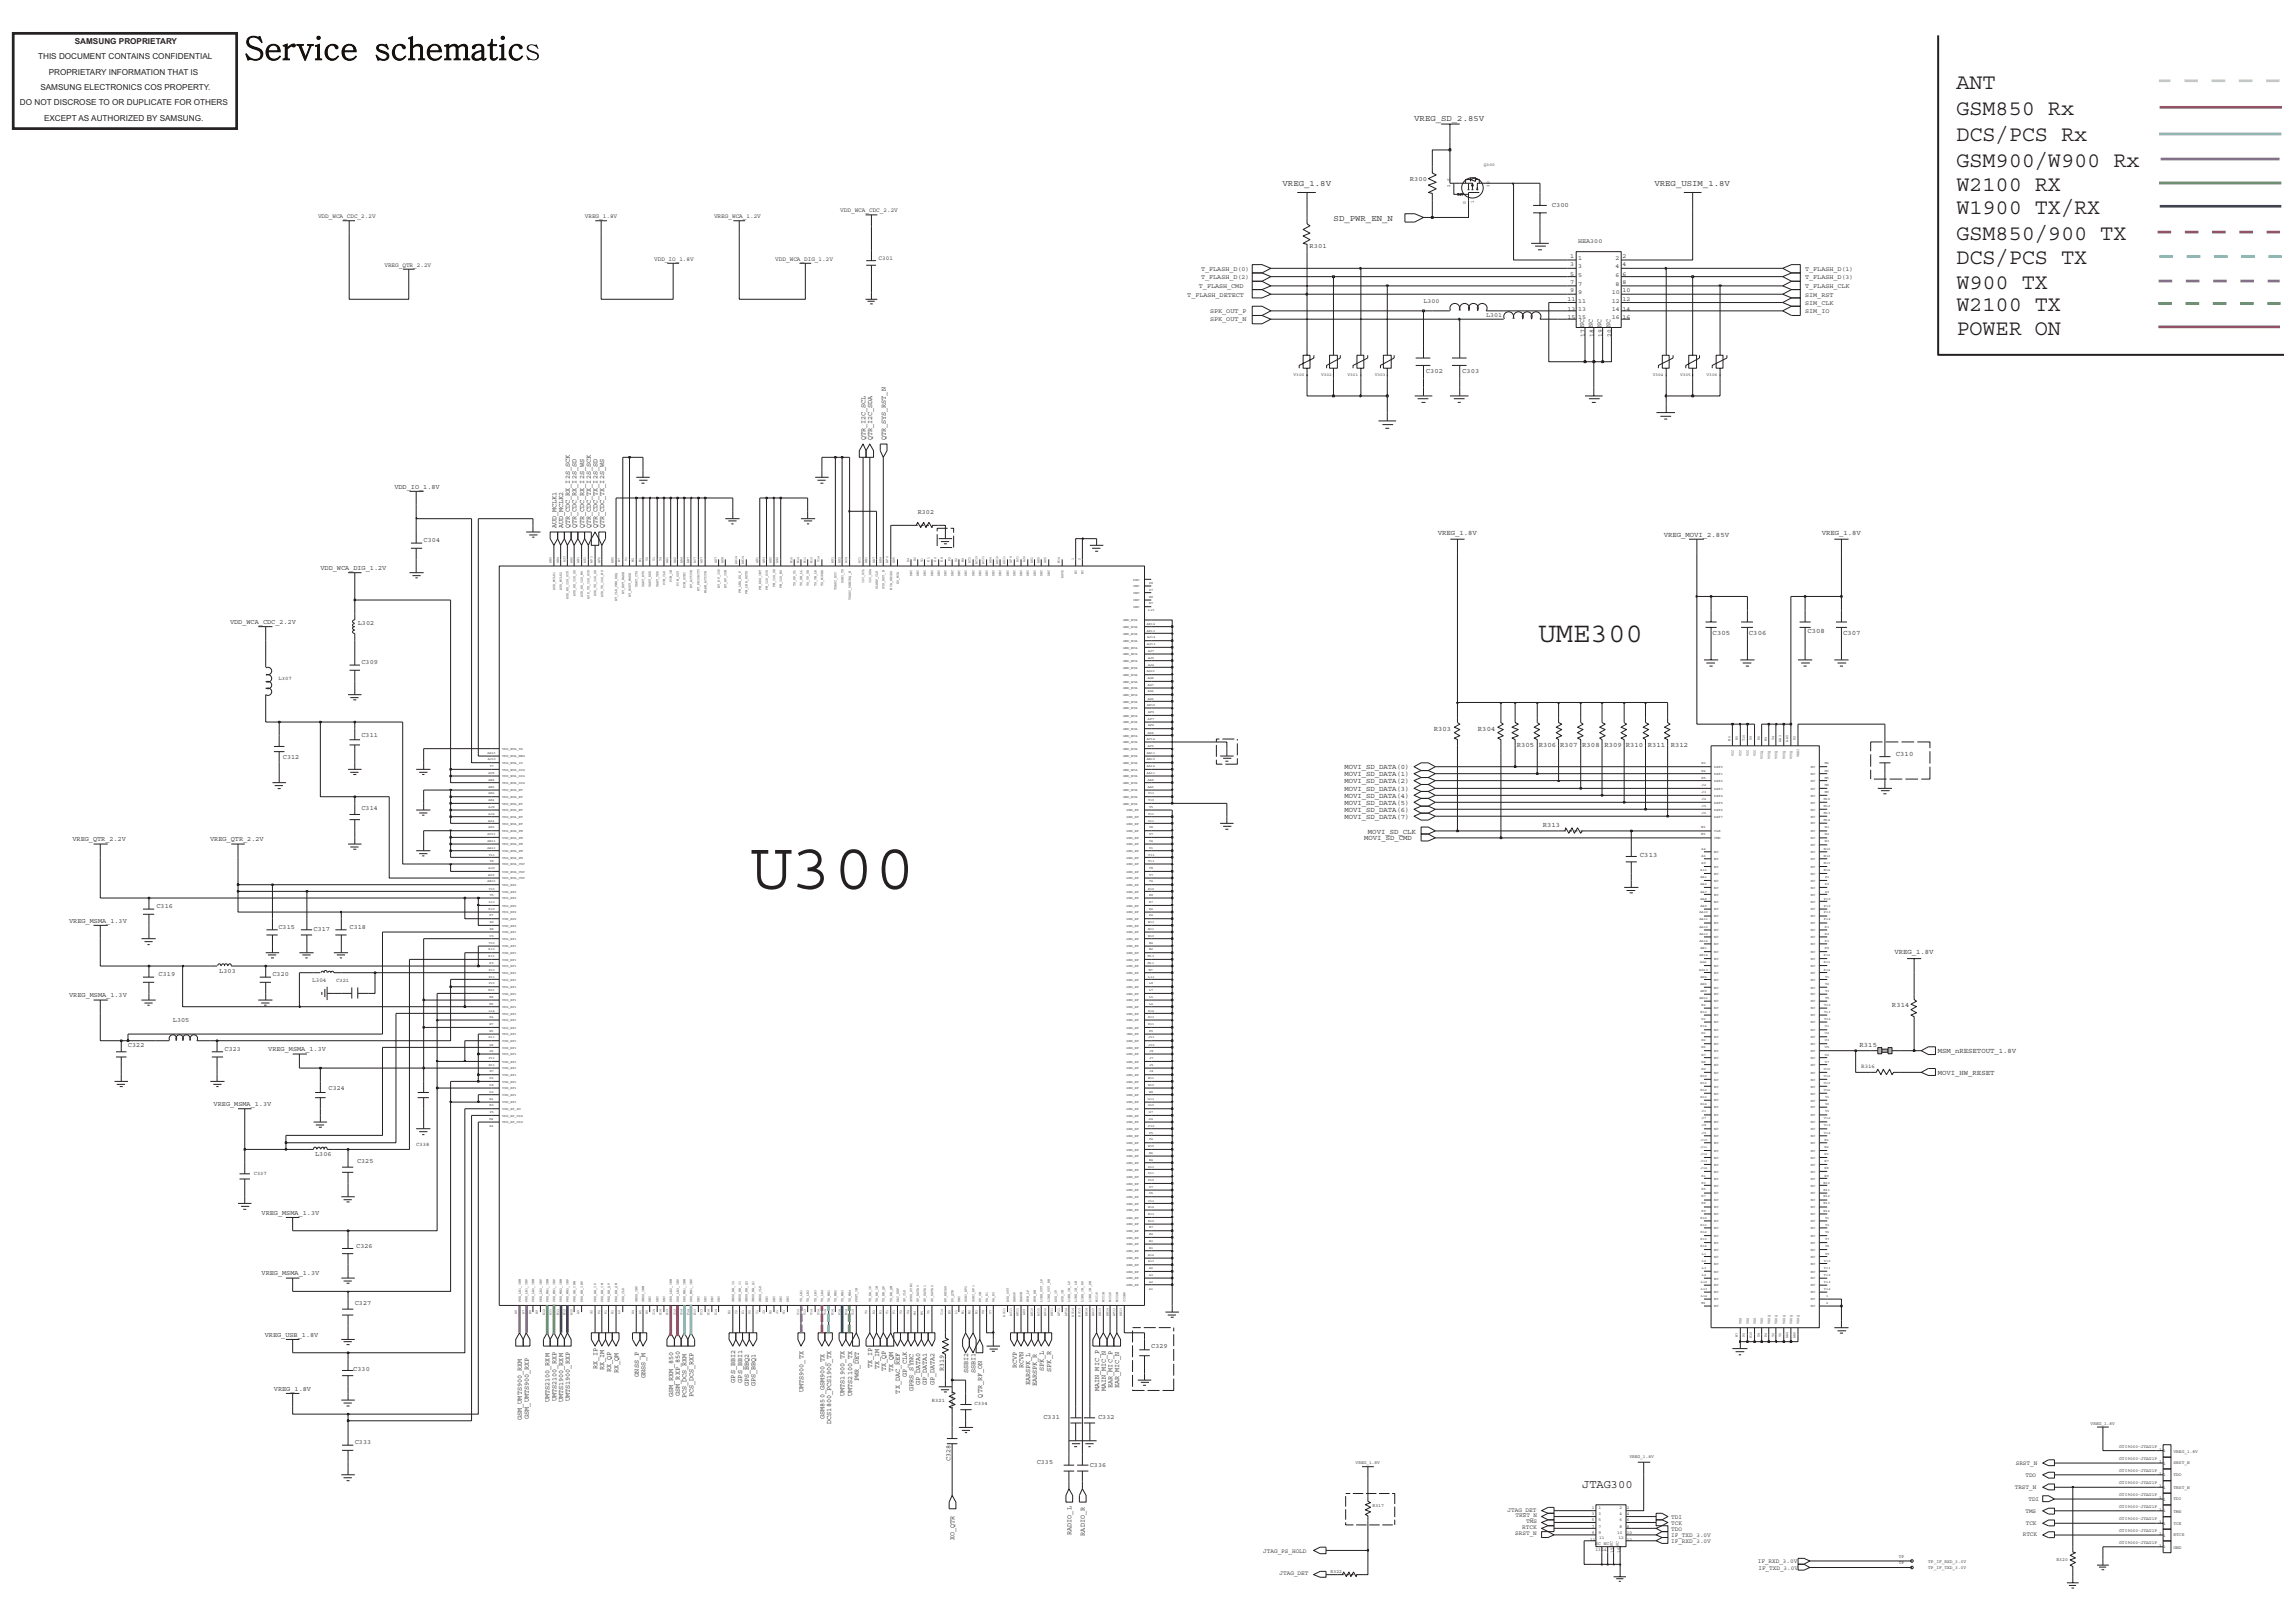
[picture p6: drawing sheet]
<svg xmlns="http://www.w3.org/2000/svg" width="297mm" height="210mm" viewBox="0 0 297 210" stroke-linecap="round" stroke-linejoin="round" font-family="sans-serif">
<defs><g id="words">
<text font-size="8.8" fill="#242021" x="97.1" y="115">U300</text>
<text font-size="3.7" fill="#242021" x="199" y="83.1">UME300</text>
<g font-size="2.8" fill="#231b17">
<text x="253.1" y="11.5">ANT</text>
<text x="253.1" y="14.9">GSM850 Rx</text>
<text x="253.1" y="18.2">DCS/PCS Rx</text>
<text x="253.1" y="21.6">GSM900/W900 Rx</text>
<text x="253.1" y="24.7">W2100 RX</text>
<text x="253.1" y="27.7">W1900 TX/RX</text>
<text x="253.1" y="31">GSM850/900 TX</text>
<text x="253.1" y="34.2">DCS/PCS TX</text>
<text x="253.1" y="37.4">W900 TX</text>
<text x="253.1" y="40.3">W2100 TX</text>
<text x="253.1" y="43.3">POWER ON</text>
</g>
<text font-size="1.6" fill="#242021" x="204.7" y="192.5">JTAG300</text>
<g font-size="1.1" fill="#252223">
<text x="9.7" y="5.7">SAMSUNG PROPRIETARY</text>
<text x="4.9" y="7.7">THIS DOCUMENT CONTAINS CONFIDENTIAL</text>
<text x="5.2" y="11.6">SAMSUNG ELECTRONICS COS PROPERTY.</text>
<text x="6.3" y="9.7">PROPRIETARY INFORMATION THAT IS</text>
<text x="2.6" y="13.6">DO NOT DISCROSE TO OR DUPLICATE FOR OTHERS</text>
<text x="5.7" y="15.6">EXCEPT AS AUTHORIZED BY SAMSUNG.</text>
</g>
<g font-size="1.1" fill="#242021">
<text x="183" y="15.6">VREG_SD_2.85V</text>
<text x="165.9" y="24.1">VREG_1.8V</text>
<text x="172.5" y="28.5">SD_PWR_EN_N</text>
<text x="214" y="24.1">VREG_USIM_1.8V</text>
</g>
<g font-size=".9" fill="#242021">
<text x="182.4" y="23.5">R300</text>
<text x="200.7" y="26.8">C300</text>
<text x="169.4" y="32.1">R301</text>
<text x="204.9" y="42.3" transform="rotate(-90 204.9 42.3)">NC</text>
<text x="205.1" y="43.6" transform="rotate(-90 205.1 43.6)">17</text>
<text x="206.1" y="42.3" transform="rotate(-90 206.1 42.3)">NC</text>
<text x="206.2" y="43.6" transform="rotate(-90 206.2 43.6)">18</text>
<text x="207.2" y="42.3" transform="rotate(-90 207.2 42.3)">NC</text>
<text x="207.3" y="43.6" transform="rotate(-90 207.3 43.6)">19</text>
<text x="208.3" y="42.3" transform="rotate(-90 208.3 42.3)">NC</text>
<text x="208.5" y="43.6" transform="rotate(-90 208.5 43.6)">20</text>
<text x="184.5" y="48.2">C302</text>
<text x="189.2" y="48.2">C303</text>
<text x="112" y="57" transform="rotate(-90 112 57)">QTR_I2C_SCL</text>
<text x="112.8" y="57" transform="rotate(-90 112.8 57)">QTR_I2C_SDA</text>
<text x="114.6" y="57" transform="rotate(-90 114.6 57)">QTR_SYS_RST_N</text>
<text x="51" y="63.2">VDD_IO_1.8V</text>
<text x="54.8" y="70.2">C304</text>
<text x="72" y="68.4" transform="rotate(-90 72 68.4)">AUD_MCLK1</text>
<text x="72.9" y="68.4" transform="rotate(-90 72.9 68.4)">AUD_MCLK2</text>
<text x="73.7" y="68.4" transform="rotate(-90 73.7 68.4)">QTR_CDC_RX_I2S_SCK</text>
<text x="74.6" y="68.4" transform="rotate(-90 74.6 68.4)">QTR_CDC_RX_I2S_SD</text>
<text x="75.6" y="68.4" transform="rotate(-90 75.6 68.4)">QTR_CDC_RX_I2S_WS</text>
<text x="76.4" y="68.4" transform="rotate(-90 76.4 68.4)">QTR_CDC_TX_I2S_SCK</text>
<text x="77.3" y="68.4" transform="rotate(-90 77.3 68.4)">QTR_CDC_TX_I2S_SD</text>
<text x="78.2" y="68.4" transform="rotate(-90 78.2 68.4)">QTR_CDC_TX_I2S_WS</text>
<text x="118.7" y="66.5">R302</text>
<text x="186" y="69.2">VREG_1.8V</text>
<text x="215.2" y="69.5">VREG_MOVI_2.85V</text>
<text x="235.7" y="69.2">VREG_1.8V</text>
<text x="41.5" y="73.7">VDD_WCA_DIG_1.2V</text>
<text x="29.8" y="80.7">VDD_WCA_CDC_2.2V</text>
<text x="46.3" y="80.9">L302</text>
<text x="221.6" y="82.2">C305</text>
<text x="226.3" y="82.2">C306</text>
<text x="233.8" y="81.9">C308</text>
<text x="238.4" y="82.2">C307</text>
<text x="46.8" y="86">C309</text>
<text x="46.8" y="95.3">C311</text>
<text x="185.5" y="94.6">R303</text>
<text x="191.2" y="94.6">R304</text>
<text x="36.6" y="98.2">C312</text>
<text x="173.9" y="101.3">MOVI_SD_DATA(2)</text>
<text x="173.9" y="100.4">MOVI_SD_DATA(1)</text>
<text x="173.9" y="99.5">MOVI_SD_DATA(0)</text>
<text x="196.2" y="96.7">R305</text>
<text x="199.1" y="96.7">R306 R307</text>
<text x="204.7" y="96.7">R308</text>
<text x="207.6" y="96.7">R309</text>
<text x="210.3" y="96.7">R310</text>
<text x="213.2" y="96.7">R311</text>
<text x="216.2" y="96.7">R312</text>
<text x="245.3" y="97.8">C310</text>
<text x="46.8" y="104.8">C314</text>
<text x="173.9" y="105">MOVI_SD_DATA(6)</text>
<text x="173.9" y="105.9">MOVI_SD_DATA(7)</text>
<text x="173.9" y="104.1">MOVI_SD_DATA(5)</text>
<text x="173.9" y="103.2">MOVI_SD_DATA(4)</text>
<text x="173.9" y="102.3">MOVI_SD_DATA(3)</text>
<text x="177" y="107.8">MOVI_SD_CLK</text>
<text x="199.6" y="107">R313</text>
<text x="9.4" y="108.8">VREG_QTR_2.2V</text>
<text x="27.2" y="108.8">VREG_QTR_2.2V</text>
<text x="176.5" y="108.7">MOVI_SD_CMD</text>
<text x="212.2" y="110.9">C313</text>
<text x="8.9" y="119.4">VREG_MSMA_1.3V</text>
<text x="20.2" y="117.5">C316</text>
<text x="28.4" y="125.8">L303</text>
<text x="36" y="120.2">C315</text>
<text x="40.6" y="120.4">C317</text>
<text x="45.2" y="120.2">C318</text>
<text x="245.1" y="123.5">VREG_1.8V</text>
<text x="8.9" y="129">VREG_MSMA_1.3V</text>
<text x="20.5" y="126.3">C319</text>
<text x="35.2" y="126.3">C320</text>
<text x="244.8" y="130.2">R314</text>
<text x="16.6" y="135.5">C322</text>
<text x="22.4" y="132.3">L305</text>
<text x="29.1" y="136">C323</text>
<text x="34.7" y="136">VREG_MSMA_1.3V</text>
<text x="240.6" y="135.4">R315</text>
<text x="250.7" y="136.3">MSM_nRESETOUT_1.8V</text>
<text x="27.6" y="143.1">VREG_MSMA_1.3V</text>
<text x="42.5" y="141.1">C324</text>
<text x="250.7" y="139.1">MOVI_HW_RESET</text>
<text x="40.8" y="149.6">L306</text>
<text x="46.2" y="150.5">C325</text>
<text x="33.8" y="157.2">VREG_MSMA_1.3V</text>
<text x="46.1" y="161.4">C326</text>
<text x="33.8" y="165">VREG_MSMA_1.3V</text>
<text x="34.3" y="172.9">VREG_USB_1.8V</text>
<text x="45.9" y="168.9">C327</text>
<text x="35.4" y="179.9">VREG_1.8V</text>
<text x="45.7" y="177.4">C330</text>
<text x="77.3" y="177.1" transform="rotate(-90 77.3 177.1)">RX_IP</text>
<text x="78.2" y="177.2" transform="rotate(-90 78.2 177.2)">RX_IM</text>
<text x="79.1" y="177.5" transform="rotate(-90 79.1 177.5)">RX_QP</text>
<text x="80" y="177.7" transform="rotate(-90 80 177.7)">RX_QM</text>
<text x="82.6" y="178.1" transform="rotate(-90 82.6 178.1)">GNSS_P</text>
<text x="83.5" y="178.2" transform="rotate(-90 83.5 178.2)">GNSS_M</text>
<text x="95.1" y="178.9" transform="rotate(-90 95.1 178.9)">GPS_BBI2</text>
<text x="96" y="178.9" transform="rotate(-90 96 178.9)">GPS_BBI1</text>
<text x="96.9" y="179.3" transform="rotate(-90 96.9 179.3)">GPS_BBQ2</text>
<text x="97.7" y="179.3" transform="rotate(-90 97.7 179.3)">GPS_BBQ1</text>
<text x="111.1" y="178.6" transform="rotate(-90 111.1 178.6)">PWR_DET</text>
<text x="112.9" y="177" transform="rotate(-90 112.9 177)">TX_IP</text>
<text x="113.7" y="177.1" transform="rotate(-90 113.7 177.1)">TX_IM</text>
<text x="114.6" y="177.4" transform="rotate(-90 114.6 177.4)">TX_QP</text>
<text x="115.6" y="177.6" transform="rotate(-90 115.6 177.6)">TX_QM</text>
<text x="117.3" y="178.1" transform="rotate(-90 117.3 178.1)">GP_CLK</text>
<text x="118.2" y="180" transform="rotate(-90 118.2 180)">GPRS_SYNC</text>
<text x="119" y="179.2" transform="rotate(-90 119 179.2)">GP_DATA0</text>
<text x="119.9" y="179.2" transform="rotate(-90 119.9 179.2)">GP_DATA1</text>
<text x="120.9" y="179.2" transform="rotate(-90 120.9 179.2)">GP_DATA2</text>
<text x="122.1" y="177.4" transform="rotate(-90 122.1 177.4)">R319</text>
<text x="125.2" y="177.7" transform="rotate(-90 125.2 177.7)">SSBI2</text>
<text x="126.2" y="177.7" transform="rotate(-90 126.2 177.7)">SSBI1</text>
<text x="131.5" y="177" transform="rotate(-90 131.5 177)">RCVP</text>
<text x="132.4" y="177" transform="rotate(-90 132.4 177)">RCVN</text>
<text x="133.3" y="179.2" transform="rotate(-90 133.3 179.2)">EARSPK_L</text>
<text x="134.2" y="179.3" transform="rotate(-90 134.2 179.3)">EARSPK_R</text>
<text x="135" y="177.4" transform="rotate(-90 135 177.4)">SPK_L</text>
<text x="136" y="177.5" transform="rotate(-90 136 177.5)">SPK_R</text>
<text x="142.2" y="180" transform="rotate(-90 142.2 180)">MAIN_MIC_P</text>
<text x="143.9" y="179.6" transform="rotate(-90 143.9 179.6)">EAR_MIC_P</text>
<text x="144.8" y="179.6" transform="rotate(-90 144.8 179.6)">EAR_MIC_N</text>
<text x="148.9" y="174.3">C329</text>
<text x="67.5" y="183.7" transform="rotate(-90 67.5 183.7)">GSM_UMTS900_RXM</text>
<text x="68.4" y="183.6" transform="rotate(-90 68.4 183.6)">GSM_UMTS900_RXP</text>
<text x="71.1" y="181.4" transform="rotate(-90 71.1 181.4)">UMTS2100_RXM</text>
<text x="72" y="181.3" transform="rotate(-90 72 181.3)">UMTS2100_RXP</text>
<text x="72.9" y="181.4" transform="rotate(-90 72.9 181.4)">UMTS1900_RXM</text>
<text x="73.7" y="181.3" transform="rotate(-90 73.7 181.3)">UMTS1900_RXP</text>
<text x="87.1" y="180.7" transform="rotate(-90 87.1 180.7)">GSM_RXM_850</text>
<text x="88" y="180.6" transform="rotate(-90 88 180.6)">GSM_RXP_850</text>
<text x="88.8" y="180.9" transform="rotate(-90 88.8 180.9)">PCS_DCS_RXM</text>
<text x="89.7" y="180.8" transform="rotate(-90 89.7 180.8)">PCS_DCS_RXP</text>
<text x="103.9" y="180.1" transform="rotate(-90 103.9 180.1)">UMTS900_TX</text>
<text x="106.7" y="183.6" transform="rotate(-90 106.7 183.6)">GSM850_GSM900_TX</text>
<text x="107.5" y="184.2" transform="rotate(-90 107.5 184.2)">DCS1800_PCS1900_TX</text>
<text x="109.3" y="180.6" transform="rotate(-90 109.3 180.6)">UMTS1900_TX</text>
<text x="110.2" y="180.6" transform="rotate(-90 110.2 180.6)">UMTS2100_TX</text>
<text x="116.4" y="180.3" transform="rotate(-90 116.4 180.3)">TX_DAC_REF</text>
<text x="127.1" y="180.8" transform="rotate(-90 127.1 180.8)">QTR_RF_ON</text>
<text x="135" y="183.6">C331</text>
<text x="142.1" y="183.6">C332</text>
<text x="143.1" y="180" transform="rotate(-90 143.1 180)">MAIN_MIC_N</text>
<text x="45.9" y="186.9">C333</text>
<text x="123" y="189.1" transform="rotate(-90 123 189.1)">C328</text>
<text x="134.1" y="189.5">C335</text>
<text x="141" y="189.7">C336</text>
<text x="123.5" y="199.3" transform="rotate(-90 123.5 199.3)">XO_QTR</text>
<text x="138.6" y="198.6" transform="rotate(-90 138.6 198.6)">RADIO_L</text>
<text x="140.4" y="198.7" transform="rotate(-90 140.4 198.7)">RADIO_R</text>
</g>
<g font-size=".8" fill="#242021">
<text x="41.1" y="28.3">VDD_WCA_CDC_2.2V</text>
<text x="75.7" y="28.3">VREG_1.8V</text>
<text x="92.4" y="28.2">VREG_WCA_1.2V</text>
<text x="108.7" y="27.5">VDD_WCA_CDC_2.2V</text>
<text x="49.7" y="34.5">VREG_QTR_2.2V</text>
<text x="84.6" y="33.8">VDD_IO_1.8V</text>
<text x="100.3" y="33.8">VDD_WCA_DIG_1.2V</text>
<text x="113.7" y="33.6">C301</text>
<text x="155.4" y="35">T_FLASH_D(0)</text>
<text x="203.2" y="35.7">5</text>
<text x="203.2" y="34.5">3</text>
<text x="203.2" y="33.4">1</text>
<text x="204.2" y="35.8">5</text>
<text x="204.2" y="34.7">3</text>
<text x="204.2" y="31.5">HEA300</text>
<text x="204.2" y="33.6">1</text>
<text x="209" y="35.8">6</text>
<text x="209" y="33.6">2</text>
<text x="209" y="34.7">4</text>
<text x="209.9" y="35.7">6</text>
<text x="209.9" y="33.4">2</text>
<text x="209.9" y="34.5">4</text>
<text x="233.5" y="35">T_FLASH_D(1)</text>
<text x="153.6" y="38.4">T_FLASH_DETECT</text>
<text x="155.1" y="37.3">T_FLASH_CMD</text>
<text x="155.4" y="36.1">T_FLASH_D(2)</text>
<text x="156.6" y="41.6">SPK_OUT_N</text>
<text x="156.6" y="40.5">SPK_OUT_P</text>
<text x="184.2" y="39.1">L300</text>
<text x="192.3" y="41.1">L301</text>
<text x="202.8" y="40.2">13 13</text>
<text x="202.8" y="41.3">15</text>
<text x="202.8" y="38.9">11</text>
<text x="203.2" y="36.7">7</text>
<text x="203.2" y="37.8">9</text>
<text x="204.2" y="37">7</text>
<text x="204.2" y="38.1">9</text>
<text x="204.2" y="39.1">11</text>
<text x="204.2" y="41.3">15</text>
<text x="208.5" y="38.1">10</text>
<text x="208.5" y="40.2">14</text>
<text x="208.5" y="39.1">12</text>
<text x="208.5" y="41.3">16</text>
<text x="209" y="37">8</text>
<text x="209.9" y="36.8">8</text>
<text x="209.9" y="38.9">12</text>
<text x="209.9" y="37.8">10</text>
<text x="209.9" y="40.2">14</text>
<text x="209.9" y="41.3">16</text>
<text x="233.5" y="38.4">SIM_RST</text>
<text x="233.5" y="37.3">T_FLASH_CLK</text>
<text x="233.5" y="36.1">T_FLASH_D(3)</text>
<text x="233.5" y="39.4">SIM_CLK</text>
<text x="233.5" y="40.5">SIM_IO</text>
<text x="40.4" y="127">L304</text>
<text x="260.8" y="189.6">SRST_N</text>
<text x="262" y="191.1">TDO</text>
<text x="195" y="195.6">JTAG_DET</text>
<text x="196.1" y="196.3">TRST_N</text>
<text x="196.9" y="197.8">RTCK</text>
<text x="197.5" y="197.1">TMS</text>
<text x="216.2" y="197.3">TCK</text>
<text x="216.2" y="196.5">TDI</text>
<text x="260.7" y="192.7">TRST_N</text>
<text x="262" y="195.7">TMS</text>
<text x="262.1" y="197.4">TCK</text>
<text x="262.4" y="194.2">TDI</text>
<text x="163.4" y="200.9">JTAG_PS_HOLD</text>
<text x="165.5" y="203.8">JTAG_DET</text>
<text x="196" y="198.6">SRST_N</text>
<text x="216.2" y="198">TDO</text>
<text x="216.2" y="199.6">IF_RXD_3.0V</text>
<text x="216.2" y="198.9">IF_TXD_3.0V</text>
<text x="227.4" y="202.2">IF_RXD_3.0V</text>
<text x="227.5" y="203.1">IF_TXD_3.0V</text>
<text x="261.7" y="198.7">RTCK</text>
</g>
<g font-size=".7" fill="#242021">
<text x="36" y="88">L307</text>
<text x="43.5" y="127">C321</text>
<text x="240.8" y="138.2">R316</text>
<text x="53.8" y="148.2">C338</text>
<text x="32.8" y="152">C337</text>
<text x="120.6" y="181.4">R321</text>
<text x="126.1" y="181.8">C334</text>
</g>
<g font-size=".6" fill="#242021">
<text x="187.6" y="23.5" transform="rotate(-90 187.6 23.5)">S</text>
<text x="187.6" y="24.3" transform="rotate(-90 187.6 24.3)">2</text>
<text x="189.6" y="26.4" transform="rotate(-90 189.6 26.4)">G</text>
<text x="190.7" y="26.3" transform="rotate(-90 190.7 26.3)">1</text>
<text x="192.7" y="24.3" transform="rotate(-90 192.7 24.3)">3 D</text>
<text x="270.5" y="184.3">VREG_1.8V</text>
<text x="175.4" y="189.5">VREG_1.8V</text>
<text x="210.8" y="188.6">VREG_1.8V</text>
<text x="274.2" y="190.5">GTI9000-JTAG1P</text>
<text x="274.2" y="192">GTI9000-JTAG1P</text>
<text x="274.2" y="187.3">GTI9000-JTAG1P</text>
<text x="274.2" y="188.9">GTI9000-JTAG1P</text>
<text x="279.4" y="190.8">1</text>
<text x="279.4" y="189.3">1</text>
<text x="279.4" y="187.7">1</text>
<text x="279.8" y="189.5">1</text>
<text x="279.8" y="191">1</text>
<text x="279.8" y="187.9">1</text>
<text x="281.2" y="191">TDO</text>
<text x="281.2" y="187.9">VREG_1.8V</text>
<text x="281.2" y="189.5">SRST_N</text>
<text x="177.6" y="195">R317</text>
<text x="206" y="196">3</text>
<text x="206" y="196.8">5</text>
<text x="206" y="197.6">7</text>
<text x="206" y="195.3">1</text>
<text x="206.8" y="196">3</text>
<text x="206.8" y="196.8">5</text>
<text x="206.8" y="197.6">7</text>
<text x="206.8" y="195.3">1</text>
<text x="209.5" y="196">4</text>
<text x="209.5" y="195.3">2</text>
<text x="209.5" y="196.8">6</text>
<text x="209.5" y="197.6">8</text>
<text x="210.5" y="196">4</text>
<text x="210.5" y="196.8">6</text>
<text x="210.5" y="195.3">2</text>
<text x="210.5" y="197.6">8</text>
<text x="274.2" y="196.7">GTI9000-JTAG1P</text>
<text x="274.2" y="193.6">GTI9000-JTAG1P</text>
<text x="274.2" y="195.1">GTI9000-JTAG1P</text>
<text x="279.4" y="195.5">1</text>
<text x="279.4" y="197.1">1</text>
<text x="279.4" y="193.9">1</text>
<text x="279.4" y="192.4">1</text>
<text x="279.8" y="195.7">1</text>
<text x="279.8" y="197.3">1</text>
<text x="279.8" y="194.2">1</text>
<text x="279.8" y="192.6">1</text>
<text x="281.2" y="197.2">TCK</text>
<text x="281.2" y="192.6">TRST_N</text>
<text x="281.2" y="195.7">TMS</text>
<text x="281.2" y="194.1">TDI</text>
<text x="172.1" y="203.5">R322</text>
<text x="205.7" y="199.3">11</text>
<text x="206" y="198.4">9</text>
<text x="206.4" y="199.9">NC NC</text>
<text x="206.4" y="200.7">1314</text>
<text x="206.8" y="198.4">9</text>
<text x="206.9" y="199.2">11</text>
<text x="208.8" y="200.9" transform="rotate(-90 208.8 200.9)">15NC</text>
<text x="209.2" y="198.4">10</text>
<text x="209.4" y="199.2">12</text>
<text x="209.4" y="200.1" transform="rotate(-90 209.4 200.1)">NC</text>
<text x="209.6" y="200.9" transform="rotate(-90 209.6 200.9)">16</text>
<text x="210.5" y="199.3">12</text>
<text x="210.5" y="198.4">10</text>
<text x="245.7" y="201.6">TP</text>
<text x="245.7" y="202.4">TP</text>
<text x="249.5" y="202.2">TP_IF_RXD_3.0V</text>
<text x="249.5" y="203">TP_IF_TXD_3.0V</text>
<text x="266" y="201.9">R320</text>
<text x="274.2" y="199.8">GTI9000-JTAG1P</text>
<text x="274.2" y="198.3">GTI9000-JTAG1P</text>
<text x="279.4" y="198.6">1</text>
<text x="279.4" y="200.1">1</text>
<text x="279.8" y="198.8">1</text>
<text x="279.8" y="200.3">1</text>
<text x="281.2" y="198.8">RTCK</text>
<text x="281.2" y="200.4">GND</text>
</g>
<g font-size=".5" fill="#242021">
<text x="192" y="21.4">Q300</text>
<text x="167.4" y="48.6">V300</text>
<text x="170.9" y="48.6">V302</text>
<text x="174.3" y="48.6">V301</text>
<text x="177.9" y="48.6">V303</text>
<text x="213.8" y="48.6">V304</text>
<text x="217.4" y="48.6">V305</text>
<text x="220.8" y="48.6">V306</text>
<text x="223.9" y="95.8" transform="rotate(-90 223.9 95.8)">M6</text>
<text x="224.8" y="95.8" transform="rotate(-90 224.8 95.8)">N5</text>
<text x="225.7" y="95.9" transform="rotate(-90 225.7 95.9)">T10</text>
<text x="226.6" y="95.8" transform="rotate(-90 226.6 95.8)">U9</text>
<text x="227.7" y="95.8" transform="rotate(-90 227.7 95.8)">K6</text>
<text x="228.6" y="95.8" transform="rotate(-90 228.6 95.8)">W4</text>
<text x="229.5" y="95.8" transform="rotate(-90 229.5 95.8)">Y4</text>
<text x="230.4" y="96" transform="rotate(-90 230.4 96)">AA3</text>
<text x="231.3" y="95.9" transform="rotate(-90 231.3 95.9)">AA5</text>
<text x="232.3" y="95.8" transform="rotate(-90 232.3 95.8)">K2</text>
<text x="220.1" y="98.9">H3</text>
<text x="220.1" y="99.9">H4</text>
<text x="220.1" y="100.8">H5</text>
<text x="220.2" y="101.7">J2</text>
<text x="221.8" y="100.3">DAT1</text>
<text x="221.8" y="99.4">DAT0</text>
<text x="221.8" y="101.2">DAT2</text>
<text x="224.3" y="97.9" transform="rotate(-90 224.3 97.9)">VCC</text>
<text x="225.3" y="97.9" transform="rotate(-90 225.3 97.9)">VCC</text>
<text x="226.2" y="97.9" transform="rotate(-90 226.2 97.9)">VCC</text>
<text x="227.2" y="97.9" transform="rotate(-90 227.2 97.9)">VCC</text>
<text x="228.1" y="98.2" transform="rotate(-90 228.1 98.2)">VCCQ</text>
<text x="229" y="98.2" transform="rotate(-90 229 98.2)">VCCQ</text>
<text x="229.9" y="98.2" transform="rotate(-90 229.9 98.2)">VCCQ</text>
<text x="230.9" y="98.2" transform="rotate(-90 230.9 98.2)">VCCQ</text>
<text x="231.9" y="98.2" transform="rotate(-90 231.9 98.2)">VCCQ</text>
<text x="232.8" y="98" transform="rotate(-90 232.8 98)">VDDI</text>
<text x="234.3" y="100.3">NC</text>
<text x="234.3" y="101.2">NC</text>
<text x="234.3" y="99.4">NC</text>
<text x="236.1" y="101.7">M8</text>
<text x="236.1" y="98.9">M2</text>
<text x="236.1" y="99.9">M3</text>
<text x="236.1" y="100.8">M5</text>
<text x="220.1" y="107.2">W6</text>
<text x="220.2" y="103.5">J4</text>
<text x="220.2" y="104.5">J5</text>
<text x="220.2" y="105.4">J6</text>
<text x="220.2" y="102.6">J3</text>
<text x="221.8" y="104">DAT5</text>
<text x="221.8" y="105.8">DAT7</text>
<text x="221.8" y="104.9">DAT6</text>
<text x="221.8" y="102.2">DAT3</text>
<text x="221.8" y="103.1">DAT4</text>
<text x="221.8" y="107.7">CLK</text>
<text x="234.3" y="106.7">NC</text>
<text x="234.3" y="104.9">NC</text>
<text x="234.3" y="105.8">NC</text>
<text x="234.3" y="103.1">NC</text>
<text x="234.3" y="107.7">NC</text>
<text x="234.3" y="104">NC</text>
<text x="234.3" y="102.2">NC</text>
<text x="235.9" y="103.5">M10</text>
<text x="235.9" y="104.5">M12</text>
<text x="235.9" y="105.4">M13</text>
<text x="235.9" y="106.3">M14</text>
<text x="236.1" y="102.6">M9</text>
<text x="236.1" y="107.2">N1</text>
<text x="220" y="113.6">AA1</text>
<text x="220" y="112.7">A11</text>
<text x="220.1" y="108.1">W5</text>
<text x="220.1" y="110">A4</text>
<text x="220.1" y="110.9">A6</text>
<text x="220.1" y="111.8">A9</text>
<text x="221.8" y="108.6">CMD</text>
<text x="221.8" y="113.2">NC</text>
<text x="221.8" y="110.4">NC</text>
<text x="221.8" y="112.3">NC</text>
<text x="221.8" y="111.3">NC</text>
<text x="234.3" y="110.4">NC</text>
<text x="234.3" y="111.3">NC</text>
<text x="234.3" y="112.3">NC</text>
<text x="234.3" y="113.2">NC</text>
<text x="234.3" y="109.5">NC</text>
<text x="234.3" y="108.6">NC</text>
<text x="236" y="111.8">N13</text>
<text x="236" y="110">N10</text>
<text x="236" y="112.7">N14</text>
<text x="236" y="110.9">N12</text>
<text x="236.1" y="108.1">N2</text>
<text x="236.1" y="109">N3</text>
<text x="236.1" y="113.6">P1</text>
<text x="219.8" y="119.1">AA11</text>
<text x="219.8" y="118.2">AA10</text>
<text x="220" y="115.5">AA7</text>
<text x="220" y="116.4">AA8</text>
<text x="220" y="114.5">AA2</text>
<text x="220" y="117.3">AA9</text>
<text x="221.8" y="115">NC</text>
<text x="221.8" y="115.9">NC</text>
<text x="221.8" y="116.8">NC</text>
<text x="221.8" y="117.8">NC</text>
<text x="221.8" y="118.7">NC</text>
<text x="221.8" y="119.6">NC</text>
<text x="221.8" y="114.1">NC</text>
<text x="234.3" y="116.8">NC</text>
<text x="234.3" y="117.8">NC</text>
<text x="234.3" y="118.7">NC</text>
<text x="234.3" y="115">NC</text>
<text x="234.3" y="115.9">NC</text>
<text x="234.3" y="119.6">NC</text>
<text x="234.3" y="114.1">NC</text>
<text x="236" y="116.4">P10</text>
<text x="236" y="117.3">P12</text>
<text x="236" y="118.2">P13</text>
<text x="236" y="119.1">P14</text>
<text x="236.1" y="114.5">P2</text>
<text x="236.1" y="115.5">P3</text>
<text x="219.8" y="125.6">AG13</text>
<text x="219.8" y="120.1">AA12</text>
<text x="219.8" y="121">AA13</text>
<text x="219.8" y="121.9">AA14</text>
<text x="219.9" y="123.7">AE14</text>
<text x="220" y="124.6">AG2</text>
<text x="220" y="122.8">AE1</text>
<text x="221.8" y="123.3">NC</text>
<text x="221.8" y="121.4">NC</text>
<text x="221.8" y="124.2">NC</text>
<text x="221.8" y="120.5">NC</text>
<text x="221.8" y="122.3">NC</text>
<text x="221.8" y="126">NC</text>
<text x="221.8" y="125.1">NC</text>
<text x="234.3" y="124.2">NC</text>
<text x="234.3" y="125.1">NC</text>
<text x="234.3" y="122.3">NC</text>
<text x="234.3" y="123.3">NC</text>
<text x="234.3" y="126">NC</text>
<text x="234.3" y="121.4">NC</text>
<text x="234.3" y="120.5">NC</text>
<text x="236" y="124.6">R13</text>
<text x="236" y="123.7">R12</text>
<text x="236" y="125.6">R14</text>
<text x="236.1" y="121.9">R3</text>
<text x="236.1" y="122.8">R5</text>
<text x="236.1" y="121">R2</text>
<text x="236.1" y="120.1">R1</text>
<text x="219.8" y="129.2">AH11</text>
<text x="220" y="126.5">AH4</text>
<text x="220" y="127.4">AH6</text>
<text x="220" y="128.3">AH9</text>
<text x="220" y="131.1">B13</text>
<text x="220.1" y="130.1">B2</text>
<text x="220.1" y="132">D1</text>
<text x="221.8" y="130.6">NC</text>
<text x="221.8" y="129.7">NC</text>
<text x="221.8" y="127.9">NC</text>
<text x="221.8" y="131.5">NC</text>
<text x="221.8" y="128.8">NC</text>
<text x="221.8" y="126.9">NC</text>
<text x="234.3" y="126.9">NC</text>
<text x="234.3" y="131.5">NC</text>
<text x="234.3" y="130.6">NC</text>
<text x="234.3" y="127.9">NC</text>
<text x="234.3" y="128.8">NC</text>
<text x="234.3" y="129.7">NC</text>
<text x="236" y="130.1">T12</text>
<text x="236" y="131.1">T13</text>
<text x="236" y="132">T14</text>
<text x="236.1" y="126.5">T1</text>
<text x="236.1" y="127.4">T2</text>
<text x="236.1" y="129.2">T5</text>
<text x="236.1" y="128.3">T3</text>
<text x="220" y="132.9">D14</text>
<text x="220.1" y="133.8">H1</text>
<text x="220.1" y="134.7">H2</text>
<text x="220.1" y="135.6">H6</text>
<text x="220.1" y="136.6">H7</text>
<text x="220.1" y="137.5">H8</text>
<text x="221.8" y="133.4">NC</text>
<text x="221.8" y="136.1">NC</text>
<text x="221.8" y="137.9">NC</text>
<text x="221.8" y="132.4">NC</text>
<text x="221.8" y="134.3">NC</text>
<text x="221.8" y="135.2">NC</text>
<text x="221.8" y="137">NC</text>
<text x="234.3" y="137.9">NC</text>
<text x="234.3" y="134.3">NC</text>
<text x="234.3" y="136.1">NC</text>
<text x="234.3" y="132.4">NC</text>
<text x="234.3" y="135.2">NC</text>
<text x="234.3" y="137">NC</text>
<text x="234.3" y="133.4">NC</text>
<text x="236.1" y="137.5">U7</text>
<text x="236.1" y="133.8">U2</text>
<text x="236.1" y="134.7">U3</text>
<text x="236.1" y="135.6">U5</text>
<text x="236.1" y="136.6">U6</text>
<text x="236.1" y="132.9">U1</text>
<text x="220" y="139.3">H10</text>
<text x="220" y="140.2">H11</text>
<text x="220" y="142.1">H13</text>
<text x="220" y="143">H14</text>
<text x="220" y="141.2">H12</text>
<text x="220.1" y="138.4">H9</text>
<text x="220.2" y="143.9">J1</text>
<text x="221.8" y="139.8">NC</text>
<text x="221.8" y="141.6">NC</text>
<text x="221.8" y="138.9">NC</text>
<text x="221.8" y="140.7">NC</text>
<text x="221.8" y="142.5">NC</text>
<text x="221.8" y="143.4">NC</text>
<text x="234.3" y="138.9">NC</text>
<text x="234.3" y="141.6">NC</text>
<text x="234.3" y="142.5">NC</text>
<text x="234.3" y="143.4">NC</text>
<text x="234.3" y="139.8">NC</text>
<text x="234.3" y="140.7">NC</text>
<text x="236" y="139.3">U12</text>
<text x="236" y="140.2">U13</text>
<text x="236" y="141.2">U14</text>
<text x="236" y="138.4">U10</text>
<text x="236.1" y="143.9">V3</text>
<text x="236.1" y="143">V2</text>
<text x="236.1" y="142.1">V1</text>
<text x="220.1" y="148.5">J11</text>
<text x="220.1" y="147.6">J10</text>
<text x="220.1" y="149.4">J12</text>
<text x="220.2" y="144.8">J7</text>
<text x="220.2" y="145.7">J8</text>
<text x="220.2" y="146.7">J9</text>
<text x="221.8" y="145.3">NC</text>
<text x="221.8" y="147.1">NC</text>
<text x="221.8" y="146.2">NC</text>
<text x="221.8" y="148">NC</text>
<text x="221.8" y="144.4">NC</text>
<text x="221.8" y="149">NC</text>
<text x="221.8" y="149.9">NC</text>
<text x="234.3" y="148">NC</text>
<text x="234.3" y="149.9">NC</text>
<text x="234.3" y="149">NC</text>
<text x="234.3" y="145.3">NC</text>
<text x="234.3" y="147.1">NC</text>
<text x="234.3" y="144.4">NC</text>
<text x="234.3" y="146.2">NC</text>
<text x="236" y="144.8">V12</text>
<text x="236" y="145.7">V13</text>
<text x="236" y="146.7">V14</text>
<text x="236" y="148.5">W2</text>
<text x="236" y="147.6">W1</text>
<text x="236" y="149.4">W3</text>
<text x="220.1" y="150.3">J13</text>
<text x="220.1" y="151.2">J14</text>
<text x="220.1" y="153.1">K3</text>
<text x="220.1" y="155.8">K8</text>
<text x="220.1" y="154">K5</text>
<text x="220.1" y="152.2">K1</text>
<text x="220.1" y="154.9">K7</text>
<text x="221.8" y="155.4">NC</text>
<text x="221.8" y="153.5">NC</text>
<text x="221.8" y="152.6">NC</text>
<text x="221.8" y="150.8">NC</text>
<text x="221.8" y="151.7">NC</text>
<text x="221.8" y="154.5">NC</text>
<text x="234.3" y="150.8">NC</text>
<text x="234.3" y="151.7">NC</text>
<text x="234.3" y="154.5">NC</text>
<text x="234.3" y="152.6">NC</text>
<text x="234.3" y="153.5">NC</text>
<text x="234.3" y="155.4">NC</text>
<text x="235.9" y="154">W11</text>
<text x="235.9" y="155.8">W13</text>
<text x="235.9" y="153.1">W10</text>
<text x="235.9" y="154.9">W12</text>
<text x="236" y="152.2">W9</text>
<text x="236" y="151.2">W8</text>
<text x="236" y="150.3">W7</text>
<text x="220" y="159.5">K12</text>
<text x="220" y="161.3">K14</text>
<text x="220" y="157.7">K10</text>
<text x="220" y="160.4">K13</text>
<text x="220" y="158.6">K11</text>
<text x="220.1" y="156.8">K9</text>
<text x="221.8" y="159">NC</text>
<text x="221.8" y="160">NC</text>
<text x="221.8" y="161.8">NC</text>
<text x="221.8" y="158.1">NC</text>
<text x="221.8" y="156.3">NC</text>
<text x="221.8" y="157.2">NC</text>
<text x="221.8" y="160.9">NC</text>
<text x="234.3" y="158.1">NC</text>
<text x="234.3" y="156.3">NC</text>
<text x="234.3" y="157.2">NC</text>
<text x="234.3" y="160">NC</text>
<text x="234.3" y="160.9">NC</text>
<text x="234.3" y="161.8">NC</text>
<text x="234.3" y="159">NC</text>
<text x="235.9" y="156.8">W14</text>
<text x="236.1" y="157.7">Y1</text>
<text x="236.1" y="159.5">Y6</text>
<text x="236.1" y="160.4">Y7</text>
<text x="236.1" y="161.3">Y8</text>
<text x="236.1" y="158.6">Y3</text>
<text x="220" y="166.8">L13</text>
<text x="220" y="167.8">L14</text>
<text x="220" y="165.9">L12</text>
<text x="220.2" y="164.1">L3</text>
<text x="220.2" y="165">L4</text>
<text x="220.2" y="162.3">L1</text>
<text x="220.2" y="163.2">L2</text>
<text x="221.8" y="167.3">NC</text>
<text x="221.8" y="166.4">NC</text>
<text x="221.8" y="163.6">NC</text>
<text x="221.8" y="164.6">NC</text>
<text x="221.8" y="165.5">NC</text>
<text x="221.8" y="162.7">NC</text>
<text x="234.3" y="165.5">NC</text>
<text x="234.3" y="166.4">NC</text>
<text x="234.3" y="162.7">NC</text>
<text x="234.3" y="163.6">NC</text>
<text x="234.3" y="164.6">NC</text>
<text x="234.3" y="167.3">NC</text>
<text x="236" y="164.1">Y11</text>
<text x="236" y="165">Y12</text>
<text x="236" y="165.9">Y13</text>
<text x="236" y="166.8">Y14</text>
<text x="236" y="163.2">Y10</text>
<text x="236.1" y="162.3">Y9</text>
<text x="236.3" y="167.8">1</text>
<text x="220.1" y="168.7">M1</text>
<text x="221.8" y="169.1">NC</text>
<text x="221.8" y="168.2">NC</text>
<text x="224.8" y="173" transform="rotate(-90 224.8 173)">M7</text>
<text x="225.3" y="171.3" transform="rotate(-90 225.3 171.3)">VSS</text>
<text x="225.7" y="173" transform="rotate(-90 225.7 173)">P5</text>
<text x="226.2" y="171.3" transform="rotate(-90 226.2 171.3)">VSS</text>
<text x="226.6" y="173.1" transform="rotate(-90 226.6 173.1)">R10</text>
<text x="227.2" y="171.3" transform="rotate(-90 227.2 171.3)">VSS</text>
<text x="227.7" y="173" transform="rotate(-90 227.7 173)">U8</text>
<text x="228.1" y="171.3" transform="rotate(-90 228.1 171.3)">VSS</text>
<text x="228.6" y="173" transform="rotate(-90 228.6 173)">K4</text>
<text x="229" y="171.3" transform="rotate(-90 229 171.3)">VSSQ</text>
<text x="229.5" y="173" transform="rotate(-90 229.5 173)">Y2</text>
<text x="229.9" y="171.3" transform="rotate(-90 229.9 171.3)">VSSQ</text>
<text x="230.4" y="173" transform="rotate(-90 230.4 173)">Y5</text>
<text x="230.9" y="171.3" transform="rotate(-90 230.9 171.3)">VSSQ</text>
<text x="231.3" y="173.1" transform="rotate(-90 231.3 173.1)">AA4</text>
<text x="231.9" y="171.3" transform="rotate(-90 231.9 171.3)">VSSQ</text>
<text x="232.3" y="173.1" transform="rotate(-90 232.3 173.1)">AA6</text>
<text x="232.8" y="171.3" transform="rotate(-90 232.8 171.3)">VSSQ</text>
<text x="234.3" y="168.2">NC</text>
<text x="234.3" y="169.1">NC</text>
<text x="236.3" y="168.7">2</text>
</g>
<g font-size=".4" fill="#242021">
<text x="71.3" y="72.8" transform="rotate(-90 71.3 72.8)">AB2</text>
<text x="71.8" y="76.3" transform="rotate(-90 71.8 76.3)">AUD_MCLK1</text>
<text x="72.3" y="72.8" transform="rotate(-90 72.3 72.8)">AB4</text>
<text x="72.7" y="76.3" transform="rotate(-90 72.7 76.3)">AUD_MCLK2</text>
<text x="73.2" y="72.8" transform="rotate(-90 73.2 72.8)">AJ3</text>
<text x="73.6" y="77.5" transform="rotate(-90 73.6 77.5)">AUD_RX_I2S_SCK</text>
<text x="74" y="72.8" transform="rotate(-90 74 72.8)">AH2</text>
<text x="74.4" y="77.2" transform="rotate(-90 74.4 77.2)">AUD_RX_I2S_SD</text>
<text x="74.9" y="72.8" transform="rotate(-90 74.9 72.8)">AH1</text>
<text x="75.4" y="77.3" transform="rotate(-90 75.4 77.3)">AUD_RX_I2S_WS</text>
<text x="75.8" y="72.8" transform="rotate(-90 75.8 72.8)">AG1</text>
<text x="76.3" y="77.4" transform="rotate(-90 76.3 77.4)">AUD_TX_I2S_SCK</text>
<text x="76.7" y="72.8" transform="rotate(-90 76.7 72.8)">AF1</text>
<text x="77.1" y="77.1" transform="rotate(-90 77.1 77.1)">AUD_TX_I2S_SD</text>
<text x="77.6" y="72.8" transform="rotate(-90 77.6 72.8)">AF2</text>
<text x="78" y="77.2" transform="rotate(-90 78 77.2)">AUD_TX_I2S_WS</text>
<text x="79.4" y="72.8" transform="rotate(-90 79.4 72.8)">AE5</text>
<text x="79.9" y="77.8" transform="rotate(-90 79.9 77.8)">BT_CLK_PWR_REQ</text>
<text x="80.2" y="72.7" transform="rotate(-90 80.2 72.7)">W7</text>
<text x="80.7" y="76.9" transform="rotate(-90 80.7 76.9)">BT_EXT_WAKE</text>
<text x="81.1" y="72.6" transform="rotate(-90 81.1 72.6)">V1</text>
<text x="81.6" y="77.2" transform="rotate(-90 81.6 77.2)">BT_HOST_WAKE</text>
<text x="82" y="72.7" transform="rotate(-90 82 72.7)">W2</text>
<text x="82.5" y="76" transform="rotate(-90 82.5 76)">UART_CTS</text>
<text x="83" y="72.7" transform="rotate(-90 83 72.7)">W1</text>
<text x="83.3" y="76" transform="rotate(-90 83.3 76)">UART_RTS</text>
<text x="83.8" y="72.6" transform="rotate(-90 83.8 72.6)">Y2</text>
<text x="84.2" y="76" transform="rotate(-90 84.2 76)">UART_RXD</text>
<text x="84.7" y="72.6" transform="rotate(-90 84.7 72.6)">Y1</text>
<text x="85.2" y="76" transform="rotate(-90 85.2 76)">UART_TXD</text>
<text x="85.6" y="72.6" transform="rotate(-90 85.6 72.6)">Y4</text>
<text x="86.1" y="75.7" transform="rotate(-90 86.1 75.7)">PCM_CLK</text>
<text x="86.4" y="72.8" transform="rotate(-90 86.4 72.8)">AA1</text>
<text x="86.9" y="75.3" transform="rotate(-90 86.9 75.3)">PCM_IN</text>
<text x="87.4" y="72.8" transform="rotate(-90 87.4 72.8)">AA2</text>
<text x="87.8" y="75.8" transform="rotate(-90 87.8 75.8)">PCM_OUT</text>
<text x="88.3" y="72.8" transform="rotate(-90 88.3 72.8)">AA4</text>
<text x="88.7" y="76.1" transform="rotate(-90 88.7 76.1)">PCM_SYNC</text>
<text x="89.2" y="72.8" transform="rotate(-90 89.2 72.8)">AB7</text>
<text x="89.5" y="76.1" transform="rotate(-90 89.5 76.1)">BT_ACTIVE</text>
<text x="90" y="72.8" transform="rotate(-90 90 72.8)">AC7</text>
<text x="90.5" y="76.5" transform="rotate(-90 90.5 76.5)">BT_PRIORITY</text>
<text x="90.9" y="72.8" transform="rotate(-90 90.9 72.8)">AD7</text>
<text x="91.4" y="76.8" transform="rotate(-90 91.4 76.8)">WLAN_ACTIVE</text>
<text x="92.7" y="72.8" transform="rotate(-90 92.7 72.8)">AK7</text>
<text x="93.1" y="76" transform="rotate(-90 93.1 76)">BT_RF_IOP</text>
<text x="93.6" y="72.8" transform="rotate(-90 93.6 72.8)">AK8</text>
<text x="94" y="76.1" transform="rotate(-90 94 76.1)">BT_RF_IOM</text>
<text x="95.4" y="72.9" transform="rotate(-90 95.4 72.9)">AD14</text>
<text x="95.8" y="76.8" transform="rotate(-90 95.8 76.8)">FM_LNA_RX_P</text>
<text x="96.2" y="72.9" transform="rotate(-90 96.2 72.9)">AB14</text>
<text x="96.7" y="76.8" transform="rotate(-90 96.7 76.8)">FM_LNA_RXTX</text>
<text x="98.1" y="72.8" transform="rotate(-90 98.1 72.8)">AE1</text>
<text x="98.5" y="76.4" transform="rotate(-90 98.5 76.4)">FM_RDS_INT</text>
<text x="98.9" y="72.8" transform="rotate(-90 98.9 72.8)">AK3</text>
<text x="99.3" y="76.3" transform="rotate(-90 99.3 76.3)">FM_I2S_SCK</text>
<text x="99.8" y="72.8" transform="rotate(-90 99.8 72.8)">AE2</text>
<text x="100.3" y="76" transform="rotate(-90 100.3 76)">FM_I2S_SD</text>
<text x="100.7" y="72.8" transform="rotate(-90 100.7 72.8)">AG2</text>
<text x="101.2" y="76.1" transform="rotate(-90 101.2 76.1)">FM_I2S_WS</text>
<text x="102.5" y="72.8" transform="rotate(-90 102.5 72.8)">W10</text>
<text x="102.9" y="75.8" transform="rotate(-90 102.9 75.8)">TS_XP_UL</text>
<text x="103.4" y="72.8" transform="rotate(-90 103.4 72.8)">W14</text>
<text x="103.8" y="75.8" transform="rotate(-90 103.8 75.8)">TS_XN_LL</text>
<text x="104.3" y="72.8" transform="rotate(-90 104.3 72.8)">W11</text>
<text x="104.7" y="75.9" transform="rotate(-90 104.7 75.9)">TS_YP_UR</text>
<text x="105.1" y="72.8" transform="rotate(-90 105.1 72.8)">W13</text>
<text x="105.6" y="75.9" transform="rotate(-90 105.6 75.9)">TS_YN_LR</text>
<text x="106" y="72.8" transform="rotate(-90 106 72.8)">Y14</text>
<text x="106.5" y="75.9" transform="rotate(-90 106.5 75.9)">TS_WIPER</text>
<text x="107.8" y="72.8" transform="rotate(-90 107.8 72.8)">AD1</text>
<text x="108.2" y="76.3" transform="rotate(-90 108.2 76.3)">TSADC_EOC</text>
<text x="108.7" y="72.8" transform="rotate(-90 108.7 72.8)">AD2</text>
<text x="109.1" y="75.4" transform="rotate(-90 109.1 75.4)">SSBI_TS</text>
<text x="109.6" y="72.8" transform="rotate(-90 109.6 72.8)">AC4</text>
<text x="110.1" y="77.6" transform="rotate(-90 110.1 77.6)">TSADC_PENIRQ_N</text>
<text x="111.3" y="72.8" transform="rotate(-90 111.3 72.8)">AC1</text>
<text x="111.8" y="75.4" transform="rotate(-90 111.8 75.4)">I2C_SCL</text>
<text x="112.2" y="72.8" transform="rotate(-90 112.2 72.8)">AB1</text>
<text x="112.7" y="75.5" transform="rotate(-90 112.7 75.5)">I2C_SDA</text>
<text x="113.2" y="72.8" transform="rotate(-90 113.2 72.8)">AA7</text>
<text x="113.6" y="76.2" transform="rotate(-90 113.6 76.2)">SLEEP_CLK</text>
<text x="114" y="72.8" transform="rotate(-90 114 72.8)">AE4</text>
<text x="114.4" y="76.2" transform="rotate(-90 114.4 76.2)">SYS_RST_N</text>
<text x="114.9" y="72.8" transform="rotate(-90 114.9 72.8)">AF5</text>
<text x="115.4" y="76.3" transform="rotate(-90 115.4 76.3)">WCA_RBIAS</text>
<text x="115.8" y="72.8" transform="rotate(-90 115.8 72.8)">AD5</text>
<text x="116.3" y="75.5" transform="rotate(-90 116.3 75.5)">XO_WCA</text>
<text x="117.6" y="72.7" transform="rotate(-90 117.6 72.7)">D4</text>
<text x="118" y="74.6" transform="rotate(-90 118 74.6)">DNC</text>
<text x="118.5" y="72.6" transform="rotate(-90 118.5 72.6)">E2</text>
<text x="118.9" y="74.6" transform="rotate(-90 118.9 74.6)">DNC</text>
<text x="119.4" y="72.7" transform="rotate(-90 119.4 72.7)">G1</text>
<text x="119.8" y="74.6" transform="rotate(-90 119.8 74.6)">DNC</text>
<text x="120.2" y="72.6" transform="rotate(-90 120.2 72.6)">K1</text>
<text x="120.7" y="74.6" transform="rotate(-90 120.7 74.6)">DNC</text>
<text x="121.1" y="72.6" transform="rotate(-90 121.1 72.6)">K2</text>
<text x="121.6" y="74.6" transform="rotate(-90 121.6 74.6)">DNC</text>
<text x="122" y="72.6" transform="rotate(-90 122 72.6)">K8</text>
<text x="122.5" y="74.6" transform="rotate(-90 122.5 74.6)">DNC</text>
<text x="123" y="72.6" transform="rotate(-90 123 72.6)">P2</text>
<text x="123.3" y="74.6" transform="rotate(-90 123.3 74.6)">DNC</text>
<text x="123.8" y="72.7" transform="rotate(-90 123.8 72.7)">U2</text>
<text x="124.2" y="74.6" transform="rotate(-90 124.2 74.6)">DNC</text>
<text x="124.7" y="72.7" transform="rotate(-90 124.7 72.7)">W8</text>
<text x="125.1" y="74.6" transform="rotate(-90 125.1 74.6)">DNC</text>
<text x="125.6" y="72.8" transform="rotate(-90 125.6 72.8)">AC2</text>
<text x="126.1" y="74.6" transform="rotate(-90 126.1 74.6)">DNC</text>
<text x="126.4" y="72.9" transform="rotate(-90 126.4 72.9)">AC10</text>
<text x="126.9" y="74.6" transform="rotate(-90 126.9 74.6)">DNC</text>
<text x="127.3" y="72.9" transform="rotate(-90 127.3 72.9)">AC11</text>
<text x="127.8" y="74.6" transform="rotate(-90 127.8 74.6)">DNC</text>
<text x="128.3" y="72.8" transform="rotate(-90 128.3 72.8)">AD4</text>
<text x="128.7" y="74.6" transform="rotate(-90 128.7 74.6)">DNC</text>
<text x="129.2" y="72.9" transform="rotate(-90 129.2 72.9)">AD10</text>
<text x="129.5" y="74.6" transform="rotate(-90 129.5 74.6)">DNC</text>
<text x="130" y="72.9" transform="rotate(-90 130 72.9)">AD11</text>
<text x="130.5" y="74.6" transform="rotate(-90 130.5 74.6)">DNC</text>
<text x="130.9" y="72.8" transform="rotate(-90 130.9 72.8)">AF8</text>
<text x="131.4" y="74.6" transform="rotate(-90 131.4 74.6)">DNC</text>
<text x="131.8" y="72.8" transform="rotate(-90 131.8 72.8)">AJ1</text>
<text x="132.3" y="74.6" transform="rotate(-90 132.3 74.6)">DNC</text>
<text x="132.6" y="72.8" transform="rotate(-90 132.6 72.8)">AJ2</text>
<text x="133.1" y="74.6" transform="rotate(-90 133.1 74.6)">DNC</text>
<text x="133.6" y="72.8" transform="rotate(-90 133.6 72.8)">AK1</text>
<text x="134" y="74.6" transform="rotate(-90 134 74.6)">DNC</text>
<text x="134.5" y="72.8" transform="rotate(-90 134.5 72.8)">AK2</text>
<text x="134.9" y="74.6" transform="rotate(-90 134.9 74.6)">DNC</text>
<text x="135.4" y="72.8" transform="rotate(-90 135.4 72.8)">AK5</text>
<text x="135.8" y="74.6" transform="rotate(-90 135.8 74.6)">DNC</text>
<text x="137.1" y="72.8" transform="rotate(-90 137.1 72.8)">M14</text>
<text x="137.6" y="74.8" transform="rotate(-90 137.6 74.8)">RSVD</text>
<text x="138.9" y="72.5" transform="rotate(-90 138.9 72.5)">1</text>
<text x="139.3" y="74.2" transform="rotate(-90 139.3 74.2)">NC</text>
<text x="139.8" y="72.5" transform="rotate(-90 139.8 72.5)">2</text>
<text x="140.2" y="74.2" transform="rotate(-90 140.2 74.2)">NC</text>
<text x="146.6" y="75.1">DNC</text>
<text x="146.6" y="76">DNC</text>
<text x="146.6" y="77.8">DNC</text>
<text x="146.6" y="76.8">DNC</text>
<text x="148.7" y="77.3">N8</text>
<text x="148.7" y="76.4">P7</text>
<text x="148.7" y="75.6">P8</text>
<text x="145.3" y="83.9">GND_WCA</text>
<text x="145.3" y="80.4">GND_WCA</text>
<text x="145.3" y="83.1">GND_WCA</text>
<text x="145.3" y="82.1">GND_WCA</text>
<text x="145.3" y="81.2">GND_WCA</text>
<text x="146.6" y="78.7">DNC</text>
<text x="148.4" y="81.7">AK13</text>
<text x="148.4" y="80.9">AK14</text>
<text x="148.4" y="83.4">AJ13</text>
<text x="148.4" y="82.6">AJ14</text>
<text x="148.6" y="79">L10</text>
<text x="148.7" y="78.2">N7</text>
<text x="145.3" y="85.6">GND_WCA</text>
<text x="145.3" y="84.8">GND_WCA</text>
<text x="145.3" y="89.2">GND_WCA</text>
<text x="145.3" y="88.3">GND_WCA</text>
<text x="145.3" y="86.5">GND_WCA</text>
<text x="145.3" y="87.5">GND_WCA</text>
<text x="148.4" y="87">AG10</text>
<text x="148.5" y="89.6">AG6</text>
<text x="148.5" y="88.7">AG7</text>
<text x="148.5" y="87.8">AG8</text>
<text x="148.5" y="85.3">AJ5</text>
<text x="148.5" y="84.3">AJ7</text>
<text x="148.5" y="86.1">AJ4</text>
<text x="145.3" y="92.7">GND_WCA</text>
<text x="145.3" y="90">GND_WCA</text>
<text x="145.3" y="95.3">GND_WCA</text>
<text x="145.3" y="93.6">GND_WCA</text>
<text x="145.3" y="91.8">GND_WCA</text>
<text x="145.3" y="90.9">GND_WCA</text>
<text x="145.3" y="94.4">GND_WCA</text>
<text x="148.4" y="95.8">AC14</text>
<text x="148.4" y="91.4">AF10</text>
<text x="148.5" y="90.5">AG5</text>
<text x="148.5" y="94.9">AD8</text>
<text x="148.5" y="93.1">AF7</text>
<text x="148.5" y="94">AF4</text>
<text x="148.5" y="92.2">AF9</text>
<text x="63.1" y="97.5">AA10</text>
<text x="63.1" y="98.4">AJ10</text>
<text x="63.2" y="100.2">AC8</text>
<text x="63.2" y="101">AB8</text>
<text x="63.2" y="101.9">AB5</text>
<text x="63.4" y="99.2">Y7</text>
<text x="65" y="100.6">VDD_WCA_DIG</text>
<text x="65" y="101.4">VDD_WCA_DIG</text>
<text x="65" y="99.7">VDD_WCA_DIG</text>
<text x="65" y="98.8">VDD_WCA_IO</text>
<text x="65" y="97">VDD_WCA_TS</text>
<text x="65" y="98">VDD_WCA_NEG</text>
<text x="145.3" y="99.7">GND_WCA</text>
<text x="145.3" y="98">GND_WCA</text>
<text x="145.3" y="97">GND_WCA</text>
<text x="145.3" y="98.8">GND_WCA</text>
<text x="145.3" y="101.4">GND_WCA</text>
<text x="145.3" y="100.6">GND_WCA</text>
<text x="145.3" y="96.2">GND_WCA</text>
<text x="148.4" y="100.2">AA11</text>
<text x="148.4" y="99.2">AA14</text>
<text x="148.4" y="97.5">AB11</text>
<text x="148.4" y="98.4">AB10</text>
<text x="148.5" y="101">AA8</text>
<text x="148.5" y="101.9">AA5</text>
<text x="148.5" y="96.6">AC5</text>
<text x="63.2" y="106.3">AG4</text>
<text x="63.2" y="102.8">AK6</text>
<text x="63.2" y="103.6">AK4</text>
<text x="63.2" y="107.2">AF6</text>
<text x="63.2" y="105.4">AJ6</text>
<text x="63.2" y="104.5">AJ8</text>
<text x="65" y="107.6">VDD_WCA_FM</text>
<text x="65" y="105">VDD_WCA_BT</text>
<text x="65" y="102.4">VDD_WCA_BT</text>
<text x="65" y="103.2">VDD_WCA_BT</text>
<text x="65" y="106.7">VDD_WCA_BT</text>
<text x="65" y="105.8">VDD_WCA_BT</text>
<text x="65" y="104.1">VDD_WCA_BT</text>
<text x="145.3" y="102.4">GND_WCA</text>
<text x="145.3" y="103.2">GND_WCA</text>
<text x="145.3" y="104.1">GND_WCA</text>
<text x="145.8" y="105">GND_RF</text>
<text x="145.8" y="105.8">GND_RF</text>
<text x="145.8" y="107.6">GND_RF</text>
<text x="145.8" y="106.7">GND_RF</text>
<text x="148.5" y="106.3">U11</text>
<text x="148.5" y="105.4">V11</text>
<text x="148.5" y="103.6">Y10</text>
<text x="148.5" y="102.8">Y13</text>
<text x="148.7" y="107.2">U8</text>
<text x="148.7" y="104.5">Y5</text>
<text x="63.1" y="108">AC13</text>
<text x="63.1" y="109.8">AA13</text>
<text x="63.1" y="108.9">AB13</text>
<text x="63.2" y="113.3">AG9</text>
<text x="63.2" y="112.4">AJ9</text>
<text x="63.2" y="110.7">Y11</text>
<text x="63.4" y="111.6">Y8</text>
<text x="65" y="111.1">VDD_WCA_FM</text>
<text x="65" y="113.8">VDD_WCA_CDC</text>
<text x="65" y="109.4">VDD_WCA_FM</text>
<text x="65" y="111.9">VDD_WCA_CDC</text>
<text x="65" y="112.9">VDD_WCA_CDC</text>
<text x="65" y="110.2">VDD_WCA_FM</text>
<text x="65" y="108.5">VDD_WCA_FM</text>
<text x="145.8" y="111.1">GND_RF</text>
<text x="145.8" y="110.2">GND_RF</text>
<text x="145.8" y="108.5">GND_RF</text>
<text x="145.8" y="112.9">GND_RF</text>
<text x="145.8" y="111.9">GND_RF</text>
<text x="145.8" y="109.4">GND_RF</text>
<text x="145.8" y="113.8">GND_RF</text>
<text x="148.6" y="111.6">T11</text>
<text x="148.6" y="110.7">T13</text>
<text x="148.7" y="108">U7</text>
<text x="148.7" y="108.9">U4</text>
<text x="148.7" y="109.8">U1</text>
<text x="148.7" y="113.3">T7</text>
<text x="148.7" y="112.4">T8</text>
<text x="63.1" y="114.1">AE10</text>
<text x="63.2" y="117.7">K10</text>
<text x="63.2" y="115.1">V10</text>
<text x="63.2" y="116.8">L13</text>
<text x="63.3" y="118.5">K7</text>
<text x="63.4" y="119.4">E9</text>
<text x="63.4" y="116">T5</text>
<text x="65" y="116.3">VDD_RF2</text>
<text x="65" y="117.3">VDD_RF2</text>
<text x="65" y="118.2">VDD_RF2</text>
<text x="65" y="114.6">VDD_RF2</text>
<text x="65" y="119.9">VDD_RF2</text>
<text x="65" y="115.5">VDD_RF2</text>
<text x="65" y="119">VDD_RF2</text>
<text x="145.8" y="114.6">GND_RF</text>
<text x="145.8" y="119.9">GND_RF</text>
<text x="145.8" y="116.3">GND_RF</text>
<text x="145.8" y="117.3">GND_RF</text>
<text x="145.8" y="118.2">GND_RF</text>
<text x="145.8" y="119">GND_RF</text>
<text x="145.8" y="115.5">GND_RF</text>
<text x="148.5" y="115.1">R10</text>
<text x="148.5" y="119.4">N13</text>
<text x="148.7" y="116.8">R7</text>
<text x="148.7" y="117.7">R4</text>
<text x="148.7" y="116">R8</text>
<text x="148.7" y="118.5">P4</text>
<text x="148.7" y="114.1">T4</text>
<text x="63.2" y="123.8">R11</text>
<text x="63.2" y="122.9">R13</text>
<text x="63.2" y="125.6">P13</text>
<text x="63.2" y="122.1">T10</text>
<text x="63.3" y="121.2">U5</text>
<text x="63.3" y="124.7">R5</text>
<text x="63.4" y="120.4">E8</text>
<text x="65" y="121.6">VDD_RF1</text>
<text x="65" y="125.1">VDD_RF1</text>
<text x="65" y="124.3">VDD_RF1</text>
<text x="65" y="123.4">VDD_RF1</text>
<text x="65" y="122.6">VDD_RF1</text>
<text x="65" y="120.7">VDD_RF1</text>
<text x="145.8" y="124.3">GND_RF</text>
<text x="145.8" y="123.4">GND_RF</text>
<text x="145.8" y="125.1">GND_RF</text>
<text x="145.8" y="121.6">GND_RF</text>
<text x="145.8" y="122.6">GND_RF</text>
<text x="145.8" y="120.7">GND_RF</text>
<text x="148.5" y="124.7">M11</text>
<text x="148.5" y="123.8">M13</text>
<text x="148.5" y="121.2">N10</text>
<text x="148.5" y="120.4">N11</text>
<text x="148.6" y="125.6">M7</text>
<text x="148.7" y="122.1">N4</text>
<text x="148.7" y="122.9">N2</text>
<text x="63.2" y="128.2">M10</text>
<text x="63.2" y="126.5">P11</text>
<text x="63.2" y="127.3">P10</text>
<text x="63.2" y="130.9">L14</text>
<text x="63.3" y="130">M5</text>
<text x="63.3" y="129.1">M8</text>
<text x="63.3" y="131.7">K4</text>
<text x="65" y="130.4">VDD_RF1</text>
<text x="65" y="126.9">VDD_RF1</text>
<text x="65" y="127.8">VDD_RF1</text>
<text x="65" y="131.3">VDD_RF1</text>
<text x="65" y="129.5">VDD_RF1</text>
<text x="65" y="126">VDD_RF1</text>
<text x="65" y="128.7">VDD_RF1</text>
<text x="145.8" y="131.3">GND_RF</text>
<text x="145.8" y="126">GND_RF</text>
<text x="145.8" y="130.4">GND_RF</text>
<text x="145.8" y="129.5">GND_RF</text>
<text x="145.8" y="128.7">GND_RF</text>
<text x="145.8" y="126.9">GND_RF</text>
<text x="145.8" y="127.8">GND_RF</text>
<text x="148.5" y="131.7">K13</text>
<text x="148.5" y="130.9">K14</text>
<text x="148.6" y="126.5">L11</text>
<text x="148.7" y="130">L4</text>
<text x="148.7" y="129.1">L5</text>
<text x="148.7" y="128.2">L7</text>
<text x="148.7" y="127.3">L8</text>
<text x="63.2" y="134.3">G11</text>
<text x="63.2" y="137.9">E11</text>
<text x="63.2" y="137">F11</text>
<text x="63.3" y="136.1">G5</text>
<text x="63.3" y="135.3">G8</text>
<text x="63.3" y="133.5">H5</text>
<text x="63.3" y="132.6">H7</text>
<text x="65" y="132.1">VDD_RF1</text>
<text x="65" y="133.9">VDD_RF1</text>
<text x="65" y="136.5">VDD_RF1</text>
<text x="65" y="133.1">VDD_RF1</text>
<text x="65" y="135.7">VDD_RF1</text>
<text x="65" y="137.5">VDD_RF1</text>
<text x="65" y="134.8">VDD_RF1</text>
<text x="145.8" y="132.1">GND_RF</text>
<text x="145.8" y="133.1">GND_RF</text>
<text x="145.8" y="136.5">GND_RF</text>
<text x="145.8" y="135.7">GND_RF</text>
<text x="145.8" y="134.8">GND_RF</text>
<text x="145.8" y="137.5">GND_RF</text>
<text x="145.8" y="133.9">GND_RF</text>
<text x="148.5" y="132.6">K11</text>
<text x="148.6" y="135.3">J10</text>
<text x="148.6" y="134.3">J11</text>
<text x="148.7" y="133.5">K5</text>
<text x="148.7" y="137.9">J5</text>
<text x="148.7" y="136.1">J8</text>
<text x="148.7" y="137">J7</text>
<text x="63.3" y="142.3">B6</text>
<text x="63.3" y="139.6">D9</text>
<text x="63.3" y="143.1">B5</text>
<text x="63.3" y="141.4">D6</text>
<text x="63.3" y="140.5">D8</text>
<text x="63.4" y="144">P5</text>
<text x="63.4" y="138.7">E7</text>
<text x="65" y="142.7">VDD_RF1</text>
<text x="65" y="141.8">VDD_RF1</text>
<text x="65" y="143.6">VDD_RF_XO</text>
<text x="65" y="140.1">VDD_RF1</text>
<text x="65" y="138.3">VDD_RF1</text>
<text x="65" y="140.9">VDD_RF1</text>
<text x="65" y="139.2">VDD_RF1</text>
<text x="145.8" y="140.9">GND_RF</text>
<text x="145.8" y="141.8">GND_RF</text>
<text x="145.8" y="139.2">GND_RF</text>
<text x="145.8" y="140.1">GND_RF</text>
<text x="145.8" y="143.6">GND_RF</text>
<text x="145.8" y="138.3">GND_RF</text>
<text x="145.8" y="142.7">GND_RF</text>
<text x="148.5" y="142.3">G13</text>
<text x="148.5" y="143.1">G10</text>
<text x="148.5" y="140.5">H10</text>
<text x="148.5" y="139.6">H11</text>
<text x="148.6" y="144">G7</text>
<text x="148.7" y="141.4">H8</text>
<text x="148.7" y="138.7">J4</text>
<text x="63.3" y="144.9">M4</text>
<text x="63.3" y="145.8">H4</text>
<text x="65" y="144.5">VDD_RF_DIG</text>
<text x="65" y="145.3">VDD_RF_DIG</text>
<text x="145.8" y="146.2">GND_RF</text>
<text x="145.8" y="148.9">GND_RF</text>
<text x="145.8" y="144.5">GND_RF</text>
<text x="145.8" y="149.7">GND_RF</text>
<text x="145.8" y="148">GND_RF</text>
<text x="145.8" y="147.1">GND_RF</text>
<text x="145.8" y="145.3">GND_RF</text>
<text x="148.5" y="148.4">E10</text>
<text x="148.6" y="145.8">F10</text>
<text x="148.6" y="144.9">G4</text>
<text x="148.7" y="149.3">E6</text>
<text x="148.7" y="146.7">F5</text>
<text x="148.7" y="147.5">F4</text>
<text x="145.8" y="155">GND_RF</text>
<text x="145.8" y="152.4">GND_RF</text>
<text x="145.8" y="150.6">GND_RF</text>
<text x="145.8" y="155.9">GND_RF</text>
<text x="145.8" y="151.5">GND_RF</text>
<text x="145.8" y="154.1">GND_RF</text>
<text x="145.8" y="153.3">GND_RF</text>
<text x="148.5" y="151.9">D11</text>
<text x="148.5" y="155.5">C13</text>
<text x="148.5" y="152.8">D10</text>
<text x="148.5" y="151.1">D13</text>
<text x="148.7" y="154.5">D5</text>
<text x="148.7" y="153.7">D7</text>
<text x="148.7" y="150.2">E4</text>
<text x="145.8" y="161.1">GND_RF</text>
<text x="145.8" y="162">GND_RF</text>
<text x="145.8" y="156.7">GND_RF</text>
<text x="145.8" y="160.3">GND_RF</text>
<text x="145.8" y="159.4">GND_RF</text>
<text x="145.8" y="158.5">GND_RF</text>
<text x="145.8" y="157.7">GND_RF</text>
<text x="148.5" y="158.1">B10</text>
<text x="148.5" y="157.2">B13</text>
<text x="148.5" y="156.3">B14</text>
<text x="148.7" y="158.9">B7</text>
<text x="148.7" y="160.7">B3</text>
<text x="148.7" y="159.8">B4</text>
<text x="148.7" y="161.6">B1</text>
<text x="145.8" y="163.8">GND_RF</text>
<text x="145.8" y="162.9">GND_RF</text>
<text x="145.8" y="165.5">GND_RF</text>
<text x="145.8" y="166.4">GND_RF</text>
<text x="145.8" y="164.7">GND_RF</text>
<text x="148.5" y="163.3">A13</text>
<text x="148.5" y="162.5">A14</text>
<text x="148.7" y="164.2">A6</text>
<text x="148.7" y="166.9">A1</text>
<text x="148.7" y="166">A2</text>
<text x="148.7" y="165.1">A3</text>
<text x="66.9" y="170" transform="rotate(-90 66.9 170)">A8</text>
<text x="67.4" y="168.4" transform="rotate(-90 67.4 168.4)">PRX_LB1_INM</text>
<text x="67.9" y="170" transform="rotate(-90 67.9 170)">A7</text>
<text x="68.2" y="168.4" transform="rotate(-90 68.2 168.4)">PRX_LB1_INP</text>
<text x="68.7" y="170" transform="rotate(-90 68.7 170)">B8</text>
<text x="69.1" y="168.4" transform="rotate(-90 69.1 168.4)">PRX_LB2_INM</text>
<text x="69.6" y="170" transform="rotate(-90 69.6 170)">B9</text>
<text x="70.1" y="168.4" transform="rotate(-90 70.1 168.4)">PRX_LB2_INP</text>
<text x="70.5" y="170.2" transform="rotate(-90 70.5 170.2)">A12</text>
<text x="71" y="168.4" transform="rotate(-90 71 168.4)">PRX_MB1_INM</text>
<text x="71.3" y="170.2" transform="rotate(-90 71.3 170.2)">A11</text>
<text x="71.8" y="168.4" transform="rotate(-90 71.8 168.4)">PRX_MB1_INP</text>
<text x="72.3" y="170.2" transform="rotate(-90 72.3 170.2)">B11</text>
<text x="72.7" y="168.4" transform="rotate(-90 72.7 168.4)">PRX_MB2_INM</text>
<text x="73.2" y="170.2" transform="rotate(-90 73.2 170.2)">B12</text>
<text x="73.6" y="168.4" transform="rotate(-90 73.6 168.4)">PRX_MB2_INP</text>
<text x="74" y="170.2" transform="rotate(-90 74 170.2)">A10</text>
<text x="74.4" y="168.4" transform="rotate(-90 74.4 168.4)">PRX_HB_INM</text>
<text x="74.9" y="170" transform="rotate(-90 74.9 170)">A9</text>
<text x="75.4" y="168.4" transform="rotate(-90 75.4 168.4)">PRX_HB_INP</text>
<text x="76.7" y="170" transform="rotate(-90 76.7 170)">G2</text>
<text x="77.1" y="168.4" transform="rotate(-90 77.1 168.4)">PRX_BB_IP</text>
<text x="77.6" y="170" transform="rotate(-90 77.6 170)">F2</text>
<text x="78" y="168.4" transform="rotate(-90 78 168.4)">PRX_BB_IM</text>
<text x="78.5" y="170" transform="rotate(-90 78.5 170)">F1</text>
<text x="78.9" y="168.4" transform="rotate(-90 78.9 168.4)">PRX_BB_QP</text>
<text x="79.4" y="170" transform="rotate(-90 79.4 170)">E1</text>
<text x="79.9" y="168.4" transform="rotate(-90 79.9 168.4)">PRX_BB_QM</text>
<text x="80.2" y="170" transform="rotate(-90 80.2 170)">L2</text>
<text x="80.7" y="168.4" transform="rotate(-90 80.7 168.4)">PRX_CLK</text>
<text x="82" y="170" transform="rotate(-90 82 170)">A4</text>
<text x="82.5" y="168.4" transform="rotate(-90 82.5 168.4)">GNSS_INP</text>
<text x="83" y="170" transform="rotate(-90 83 170)">A5</text>
<text x="83.3" y="168.4" transform="rotate(-90 83.3 168.4)">GNSS_INM</text>
<text x="83.8" y="170" transform="rotate(-90 83.8 170)">E5</text>
<text x="84.2" y="168.4" transform="rotate(-90 84.2 168.4)">DNC</text>
<text x="84.7" y="170.1" transform="rotate(-90 84.7 170.1)">J14</text>
<text x="85.2" y="168.4" transform="rotate(-90 85.2 168.4)">DNC</text>
<text x="85.6" y="170.2" transform="rotate(-90 85.6 170.2)">H14</text>
<text x="86.1" y="168.4" transform="rotate(-90 86.1 168.4)">DNC</text>
<text x="86.4" y="170.2" transform="rotate(-90 86.4 170.2)">H13</text>
<text x="86.9" y="168.4" transform="rotate(-90 86.9 168.4)">DRX_LB2_INM</text>
<text x="87.4" y="170.1" transform="rotate(-90 87.4 170.1)">J13</text>
<text x="87.8" y="168.4" transform="rotate(-90 87.8 168.4)">DRX_LB2_INP</text>
<text x="88.3" y="170.2" transform="rotate(-90 88.3 170.2)">G14</text>
<text x="88.7" y="168.4" transform="rotate(-90 88.7 168.4)">DRX_MB1_INM</text>
<text x="89.2" y="170.1" transform="rotate(-90 89.2 170.1)">F14</text>
<text x="89.5" y="168.4" transform="rotate(-90 89.5 168.4)">DRX_MB1_INP</text>
<text x="90" y="170.1" transform="rotate(-90 90 170.1)">E13</text>
<text x="90.5" y="168.4" transform="rotate(-90 90.5 168.4)">DNC</text>
<text x="90.9" y="170.1" transform="rotate(-90 90.9 170.1)">F13</text>
<text x="91.4" y="168.4" transform="rotate(-90 91.4 168.4)">DNC</text>
<text x="91.8" y="170.1" transform="rotate(-90 91.8 170.1)">E14</text>
<text x="92.3" y="168.4" transform="rotate(-90 92.3 168.4)">DNC</text>
<text x="92.7" y="170.2" transform="rotate(-90 92.7 170.2)">D14</text>
<text x="93.1" y="168.4" transform="rotate(-90 93.1 168.4)">DNC</text>
<text x="94.5" y="170" transform="rotate(-90 94.5 170)">B2</text>
<text x="95" y="168.4" transform="rotate(-90 95 168.4)">GNSS_BB_I2</text>
<text x="95.4" y="170" transform="rotate(-90 95.4 170)">C2</text>
<text x="95.8" y="168.4" transform="rotate(-90 95.8 168.4)">GNSS_BB_I1</text>
<text x="96.2" y="170" transform="rotate(-90 96.2 170)">D1</text>
<text x="96.7" y="168.4" transform="rotate(-90 96.7 168.4)">GNSS_BB_Q2</text>
<text x="97.1" y="170" transform="rotate(-90 97.1 170)">D2</text>
<text x="97.6" y="168.4" transform="rotate(-90 97.6 168.4)">GNSS_BB_Q1</text>
<text x="98.1" y="170" transform="rotate(-90 98.1 170)">C1</text>
<text x="98.5" y="168.4" transform="rotate(-90 98.5 168.4)">GNSS_CLK</text>
<text x="98.9" y="170" transform="rotate(-90 98.9 170)">J2</text>
<text x="99.3" y="168.4" transform="rotate(-90 99.3 168.4)">DNC</text>
<text x="99.8" y="170" transform="rotate(-90 99.8 170)">H2</text>
<text x="100.3" y="168.4" transform="rotate(-90 100.3 168.4)">DNC</text>
<text x="100.7" y="170" transform="rotate(-90 100.7 170)">J1</text>
<text x="101.2" y="168.4" transform="rotate(-90 101.2 168.4)">DNC</text>
<text x="101.6" y="170" transform="rotate(-90 101.6 170)">H1</text>
<text x="102" y="168.4" transform="rotate(-90 102 168.4)">DNC</text>
<text x="103.4" y="170.2" transform="rotate(-90 103.4 170.2)">U13</text>
<text x="103.8" y="168.4" transform="rotate(-90 103.8 168.4)">TX_LB1</text>
<text x="104.3" y="170.1" transform="rotate(-90 104.3 170.1)">V13</text>
<text x="104.7" y="168.4" transform="rotate(-90 104.7 168.4)">TX_LB2</text>
<text x="105.1" y="170.1" transform="rotate(-90 105.1 170.1)">V14</text>
<text x="105.6" y="168.4" transform="rotate(-90 105.6 168.4)">TX_LB3</text>
<text x="106" y="170.2" transform="rotate(-90 106 170.2)">U14</text>
<text x="106.5" y="168.4" transform="rotate(-90 106.5 168.4)">TX_LB4</text>
<text x="106.9" y="170.1" transform="rotate(-90 106.9 170.1)">T14</text>
<text x="107.4" y="168.4" transform="rotate(-90 107.4 168.4)">TX_MB1</text>
<text x="107.8" y="170.2" transform="rotate(-90 107.8 170.2)">R14</text>
<text x="108.2" y="168.4" transform="rotate(-90 108.2 168.4)">TX_MB2</text>
<text x="108.7" y="170.1" transform="rotate(-90 108.7 170.1)">P14</text>
<text x="109.1" y="168.4" transform="rotate(-90 109.1 168.4)">TX_MB3</text>
<text x="109.6" y="170.2" transform="rotate(-90 109.6 170.2)">N14</text>
<text x="110.1" y="168.4" transform="rotate(-90 110.1 168.4)">TX_MB4</text>
<text x="110.5" y="170.2" transform="rotate(-90 110.5 170.2)">U10</text>
<text x="110.9" y="168.4" transform="rotate(-90 110.9 168.4)">PDET_IN</text>
<text x="112.2" y="170" transform="rotate(-90 112.2 170)">T2</text>
<text x="112.7" y="168.4" transform="rotate(-90 112.7 168.4)">TX_BB_IP</text>
<text x="113.2" y="170" transform="rotate(-90 113.2 170)">R2</text>
<text x="113.6" y="168.4" transform="rotate(-90 113.6 168.4)">TX_BB_IM</text>
<text x="114" y="170" transform="rotate(-90 114 170)">R1</text>
<text x="114.4" y="168.4" transform="rotate(-90 114.4 168.4)">TX_BB_QP</text>
<text x="114.9" y="170" transform="rotate(-90 114.9 170)">T1</text>
<text x="115.4" y="168.4" transform="rotate(-90 115.4 168.4)">TX_BB_QM</text>
<text x="115.8" y="170" transform="rotate(-90 115.8 170)">P1</text>
<text x="116.3" y="168.4" transform="rotate(-90 116.3 168.4)">DAC_REF</text>
<text x="116.7" y="170" transform="rotate(-90 116.7 170)">V2</text>
<text x="117.1" y="168.4" transform="rotate(-90 117.1 168.4)">GP_CLK</text>
<text x="117.6" y="170" transform="rotate(-90 117.6 170)">V4</text>
<text x="118" y="168.4" transform="rotate(-90 118 168.4)">GPRS_SYNC</text>
<text x="118.5" y="170.1" transform="rotate(-90 118.5 170.1)">W4</text>
<text x="118.9" y="168.4" transform="rotate(-90 118.9 168.4)">GP_DATA0</text>
<text x="119.4" y="170.1" transform="rotate(-90 119.4 170.1)">W5</text>
<text x="119.8" y="168.4" transform="rotate(-90 119.8 168.4)">GP_DATA1</text>
<text x="120.2" y="170" transform="rotate(-90 120.2 170)">V5</text>
<text x="120.7" y="168.4" transform="rotate(-90 120.7 168.4)">GP_DATA2</text>
<text x="122" y="170.2" transform="rotate(-90 122 170.2)">C14</text>
<text x="122.5" y="168.4" transform="rotate(-90 122.5 168.4)">RF_RBIAS</text>
<text x="123" y="170" transform="rotate(-90 123 170)">N5</text>
<text x="123.3" y="168.4" transform="rotate(-90 123.3 168.4)">XO_QTR</text>
<text x="123.8" y="170" transform="rotate(-90 123.8 170)">L1</text>
<text x="124.2" y="168.4" transform="rotate(-90 124.2 168.4)">DNC</text>
<text x="124.7" y="170.1" transform="rotate(-90 124.7 170.1)">M1</text>
<text x="125.1" y="168.4" transform="rotate(-90 125.1 168.4)">SSBI_RF2</text>
<text x="125.6" y="170.1" transform="rotate(-90 125.6 170.1)">M2</text>
<text x="126.1" y="168.4" transform="rotate(-90 126.1 168.4)">SSBI_RF1</text>
<text x="126.4" y="170" transform="rotate(-90 126.4 170)">N1</text>
<text x="126.9" y="168.4" transform="rotate(-90 126.9 168.4)">RF_ON</text>
<text x="127.3" y="170" transform="rotate(-90 127.3 170)">V8</text>
<text x="127.8" y="168.4" transform="rotate(-90 127.8 168.4)">PA_R1</text>
<text x="128.3" y="170" transform="rotate(-90 128.3 170)">V7</text>
<text x="128.7" y="168.4" transform="rotate(-90 128.7 168.4)">PA_R0</text>
<text x="130" y="170.3" transform="rotate(-90 130 170.3)">AG11</text>
<text x="130.5" y="168.4" transform="rotate(-90 130.5 168.4)">AUX_OUT</text>
<text x="130.9" y="170.3" transform="rotate(-90 130.9 170.3)">AJ11</text>
<text x="131.4" y="168.4" transform="rotate(-90 131.4 168.4)">EAROP</text>
<text x="131.8" y="170.3" transform="rotate(-90 131.8 170.3)">AK11</text>
<text x="132.3" y="168.4" transform="rotate(-90 132.3 168.4)">EARON</text>
<text x="132.6" y="170.2" transform="rotate(-90 132.6 170.2)">AK9</text>
<text x="133.1" y="168.4" transform="rotate(-90 133.1 168.4)">HPH_LP</text>
<text x="133.6" y="170.3" transform="rotate(-90 133.6 170.3)">AK10</text>
<text x="134" y="168.4" transform="rotate(-90 134 168.4)">HPH_RN</text>
<text x="134.5" y="170.3" transform="rotate(-90 134.5 170.3)">AJ12</text>
<text x="134.9" y="168.4" transform="rotate(-90 134.9 168.4)">LINE_OUT_LP</text>
<text x="135.4" y="170.3" transform="rotate(-90 135.4 170.3)">AK12</text>
<text x="135.8" y="168.4" transform="rotate(-90 135.8 168.4)">LINE_OUT_RN</text>
<text x="136.2" y="170.3" transform="rotate(-90 136.2 170.3)">AE11</text>
<text x="136.7" y="168.4" transform="rotate(-90 136.7 168.4)">AUX_IP</text>
<text x="137.1" y="170.3" transform="rotate(-90 137.1 170.3)">AF11</text>
<text x="137.6" y="168.4" transform="rotate(-90 137.6 168.4)">AUX_IN</text>
<text x="138.1" y="170.3" transform="rotate(-90 138.1 170.3)">AF14</text>
<text x="138.4" y="168.4" transform="rotate(-90 138.4 168.4)">LINE_IN_LP</text>
<text x="138.9" y="170.3" transform="rotate(-90 138.9 170.3)">AG14</text>
<text x="139.3" y="168.4" transform="rotate(-90 139.3 168.4)">LINE_IN_LN</text>
<text x="139.8" y="170.3" transform="rotate(-90 139.8 170.3)">AG13</text>
<text x="140.2" y="168.4" transform="rotate(-90 140.2 168.4)">LINE_IN_RP</text>
<text x="140.7" y="170.3" transform="rotate(-90 140.7 170.3)">AH14</text>
<text x="141.2" y="168.4" transform="rotate(-90 141.2 168.4)">LINE_IN_RN</text>
<text x="141.5" y="170.3" transform="rotate(-90 141.5 170.3)">AD13</text>
<text x="142" y="168.4" transform="rotate(-90 142 168.4)">MIC1P</text>
<text x="142.4" y="170.3" transform="rotate(-90 142.4 170.3)">AE13</text>
<text x="142.9" y="168.4" transform="rotate(-90 142.9 168.4)">MIC1N</text>
<text x="143.4" y="170.3" transform="rotate(-90 143.4 170.3)">AE14</text>
<text x="143.8" y="168.4" transform="rotate(-90 143.8 168.4)">MIC2P</text>
<text x="144.3" y="170.3" transform="rotate(-90 144.3 170.3)">AF13</text>
<text x="144.6" y="168.4" transform="rotate(-90 144.6 168.4)">MIC2N</text>
<text x="145.1" y="170.3" transform="rotate(-90 145.1 170.3)">AH13</text>
<text x="145.6" y="168.4" transform="rotate(-90 145.6 168.4)">CCOMP</text>
</g>
</g></defs>
<path d="M1.7 4.3h28.9v12.3h-28.9z" fill="none" stroke="#252223" stroke-width=".35"/>
<path d="M32.1 4.9a1.55 1.55 0 0 1 1.3-.1l.2-.1 .3 .8h-.1a1.02 1.02 0 0 0-1.6-.5 .75 .75 0 0 0 .8 1.1l.3 .1a.82 .82 0 0 1 .7 1 .82 .82 0 0 1-1.1 .6l-.5-.1-.3 .1-.3-.8h.1a1.14 1.14 0 0 0 1.8 .4v-.2a.63 .63 0 0 0-.5-.8l-.3-.1a.88 .88 0 0 1-.8-.4 .88 .88 0 0 1 0-1z" fill="#080302"/>
<path d="M32.1 4.9a1.55 1.55 0 0 1 1.3-.1l.2-.1 .3 .8h-.1a1.02 1.02 0 0 0-1.6-.5 .75 .75 0 0 0 .8 1.1l.3 .1a.82 .82 0 0 1 .7 1 .82 .82 0 0 1-1.1 .6l-.5-.1-.3 .1-.3-.8h.1a1.14 1.14 0 0 0 1.8 .4v-.2a.63 .63 0 0 0-.5-.8l-.3-.1a.88 .88 0 0 1-.8-.4 .88 .88 0 0 1 0-1z" fill="none" stroke="#080302" stroke-width=".13"/>
<path d="M34.7 6a.9 .9 0 0 1 1-.2 .9 .9 0 0 1 .5 .9h-1.5a.83 .83 0 0 0 .5 .9 .83 .83 0 0 0 1-.3h.1a1.02 1.02 0 0 1-1.4 .4 1.02 1.02 0 0 1-.4-1.5zM34.9 6l-.2 .6h1.3a.62 .62 0 0 0-.4-.7 .62 .62 0 0 0-.7 .1z" fill="#080302"/>
<path d="M34.7 6a.9 .9 0 0 1 1-.2 .9 .9 0 0 1 .5 .9h-1.5a.83 .83 0 0 0 .5 .9 .83 .83 0 0 0 1-.3h.1a1.02 1.02 0 0 1-1.4 .4 1.02 1.02 0 0 1-.4-1.5zM34.9 6a.62 .62 0 0 1 .7-.1 .62 .62 0 0 1 .4 .7h-1.3z" fill="none" stroke="#080302" stroke-width=".13"/>
<path d="M36.6 5.9l.6-.2v.5a1.1 1.1 0 0 1 .9-.4 .24 .24 0 0 1-.1 .3 .24 .24 0 0 1-.3-.1l-.5 .4v1.1l.2 .1v.1h-.8v-.1h.2l.1-.2v-1.3z" fill="#080302"/>
<path d="M36.6 5.9l.6-.2v.5a1.1 1.1 0 0 1 .9-.4 .24 .24 0 0 1-.1 .3 .24 .24 0 0 1-.3-.1l-.5 .4v1.1l.2 .1v.1h-.8v-.1h.2l.1-.2v-1.3z" fill="none" stroke="#080302" stroke-width=".13"/>
<path d="M38.4 5.8h.8v.1h-.2v.1l.5 1.4 .6-1.4-.1-.1h-.2v-.1h.7v.1h-.2l-.1 .1-.7 1.8-.8-1.8-.1-.1h-.2z" fill="#080302"/>
<path d="M38.4 5.8h.8v.1h-.2v.1l.5 1.4 .6-1.4-.1-.1h-.2v-.1h.7v.1h-.2l-.1 .1-.7 1.8-.8-1.8-.1-.1h-.2z" fill="none" stroke="#080302" stroke-width=".13"/>
<path d="M41 4.9a.21 .21 0 0 1 .4 0 .21 .21 0 0 1-.4 0zM40.8 5.9l.2 .1 .1 .2v1.3l-.3 .1v.1h.8v-.1h-.2l-.1-.2v-1.7z" fill="#080302"/>
<g fill="none" stroke="#080302" stroke-width=".13">
<path d="M40.8 5.9l.5-.2v1.7l.1 .2h.2v.1h-.8v-.1l.3-.1v-1.3l-.1-.2z"/>
<circle cx="41.2" cy="4.9" r=".21"/>
</g>
<path d="M42.4 6a.83 .83 0 0 1 1.3 .1 .19 .19 0 0 1-.2 .2 .19 .19 0 0 1-.1-.2 .55 .55 0 0 0-.7-.2 .55 .55 0 0 0-.4 .6 .8 .8 0 0 0 .2 .9 .8 .8 0 0 0 .9 .2l.4-.3a.93 .93 0 0 1-1.2 .4 .93 .93 0 0 1-.5-1.2z" fill="#080302"/>
<path d="M42.4 6a.83 .83 0 0 1 1.3 .1 .19 .19 0 0 1-.2 .2 .19 .19 0 0 1-.1-.2 .55 .55 0 0 0-.7-.2 .55 .55 0 0 0-.4 .6 .8 .8 0 0 0 .2 .9 .8 .8 0 0 0 .9 .2l.4-.3a.93 .93 0 0 1-1.2 .4 .93 .93 0 0 1-.5-1.2z" fill="none" stroke="#080302" stroke-width=".13"/>
<path d="M44.5 6a.9 .9 0 0 1 1-.2 .9 .9 0 0 1 .6 .9h-1.6a.83 .83 0 0 0 .5 .9 .83 .83 0 0 0 1-.3h.1a1.02 1.02 0 0 1-1.4 .4 1.02 1.02 0 0 1-.3-1.5zM44.7 6l-.2 .6h1.3a.62 .62 0 0 0-.3-.7 .62 .62 0 0 0-.8 .1z" fill="#080302"/>
<path d="M44.5 6a.9 .9 0 0 1 1-.2 .9 .9 0 0 1 .6 .9h-1.6a.83 .83 0 0 0 .5 .9 .83 .83 0 0 0 1-.3h.1a1.02 1.02 0 0 1-1.4 .4 1.02 1.02 0 0 1-.3-1.5zM44.7 6a.63 .63 0 0 1 .8-.1 .63 .63 0 0 1 .3 .7h-1.3z" fill="none" stroke="#080302" stroke-width=".13"/>
<path d="M48.9 5.9l.3-.1h.6l.2-.1 .2 .6v.1a.76 .76 0 0 0-1.2-.4 .51 .51 0 0 0 .5 .6l.3 .1a.59 .59 0 0 1 .4 .8 .59 .59 0 0 1-.8 .3l-.3-.1-.2 .1-.2-.6a1.16 1.16 0 0 0 1.3 .4 .38 .38 0 0 0 .1-.4 .38 .38 0 0 0-.4-.3l-.5-.2a.51 .51 0 0 1-.4-.3 .51 .51 0 0 1 .1-.5z" fill="#080302"/>
<path d="M48.9 5.9l.3-.1h.6l.2-.1 .2 .6v.1a.76 .76 0 0 0-1.2-.4 .51 .51 0 0 0 .5 .6l.3 .1a.59 .59 0 0 1 .4 .8 .59 .59 0 0 1-.8 .3l-.3-.1-.2 .1-.2-.6a1.16 1.16 0 0 0 1.3 .4 .38 .38 0 0 0 .1-.4 .38 .38 0 0 0-.4-.3l-.5-.2a.51 .51 0 0 1-.4-.3 .51 .51 0 0 1 .1-.5z" fill="none" stroke="#080302" stroke-width=".13"/>
<path d="M51.1 6a.83 .83 0 0 1 1.3 .1 .19 .19 0 0 1-.2 .2 .19 .19 0 0 1-.1-.2 .55 .55 0 0 0-.7-.2 .55 .55 0 0 0-.3 .6 .8 .8 0 0 0 .1 .9 .8 .8 0 0 0 .9 .2l.4-.3a.93 .93 0 0 1-1.2 .4 .93 .93 0 0 1-.5-1.2z" fill="#080302"/>
<path d="M51.1 6a.83 .83 0 0 1 1.3 .1 .19 .19 0 0 1-.2 .2 .19 .19 0 0 1-.1-.2 .55 .55 0 0 0-.7-.2 .55 .55 0 0 0-.3 .6 .8 .8 0 0 0 .1 .9 .8 .8 0 0 0 .9 .2l.4-.3a.93 .93 0 0 1-1.2 .4 .93 .93 0 0 1-.5-1.2z" fill="none" stroke="#080302" stroke-width=".13"/>
<path d="M52.8 4.9l.6-.2v1.4a.82 .82 0 0 1 1.2-.1l.1 1.5 .2 .1v.1h-.8v-.1l.3-.1v-1.2a.49 .49 0 0 0-.4-.4 .49 .49 0 0 0-.5 .2l-.1 .1v1.2v.2h.3v.1h-.9v-.1h.3v-.2v-2.2v-.2z" fill="#080302"/>
<path d="M52.8 4.9l.6-.2v1.4a.82 .82 0 0 1 1.2-.1l.1 1.5 .2 .1v.1h-.8v-.1l.3-.1v-1.2a.49 .49 0 0 0-.4-.4 .49 .49 0 0 0-.5 .2l-.1 .1v1.2v.2h.3v.1h-.9v-.1h.3v-.2v-2.2v-.2z" fill="none" stroke="#080302" stroke-width=".13"/>
<path d="M55.5 6a.9 .9 0 0 1 1.1-.2 .9 .9 0 0 1 .5 .9h-1.6a.83 .83 0 0 0 .6 .9 .83 .83 0 0 0 1-.3 1.02 1.02 0 0 1-1.4 .4 1.02 1.02 0 0 1-.3-1.5zM55.8 6l-.3 .6h1.3a.62 .62 0 0 0-.3-.7 .62 .62 0 0 0-.7 .1z" fill="#080302"/>
<path d="M55.5 6a.9 .9 0 0 1 1.1-.2 .9 .9 0 0 1 .5 .9h-1.6a.83 .83 0 0 0 .6 .9 .83 .83 0 0 0 1-.3 1.02 1.02 0 0 1-1.4 .4 1.02 1.02 0 0 1-.3-1.5zM55.8 6a.62 .62 0 0 1 .7-.1 .62 .62 0 0 1 .3 .7h-1.3z" fill="none" stroke="#080302" stroke-width=".13"/>
<path d="M57.5 5.9l.6-.2v.4a.69 .69 0 0 1 1.2 0l.1-.1a.59 .59 0 0 1 .6-.3 .59 .59 0 0 1 .5 .5v1.3l.3 .1v.1h-.8v-.1l.2-.1v-1.2a.52 .52 0 0 0-.4-.4 .52 .52 0 0 0-.5 .3v1.3l.2 .1v.1h-.8v-.1l.3-.1v-1.2a.51 .51 0 0 0-.5-.4 .51 .51 0 0 0-.4 .3v1.3l.2 .1v.1h-.8v-.1h.2l.1-.2v-1.3z" fill="#080302"/>
<path d="M57.5 5.9l.6-.2v.4a.69 .69 0 0 1 1.2 0l.1-.1a.59 .59 0 0 1 .6-.3 .59 .59 0 0 1 .5 .5v1.3l.3 .1v.1h-.8v-.1l.2-.1v-1.2a.52 .52 0 0 0-.4-.4 .52 .52 0 0 0-.5 .3v1.3l.2 .1v.1h-.8v-.1l.3-.1v-1.2a.51 .51 0 0 0-.5-.4 .51 .51 0 0 0-.4 .3v1.3l.2 .1v.1h-.8v-.1h.2l.1-.2v-1.3z" fill="none" stroke="#080302" stroke-width=".13"/>
<path d="M61.2 6a.91 .91 0 0 1 1.4 .1v1.5h.1h.2a.26 .26 0 0 1-.3 .2 .26 .26 0 0 1-.3-.3 .82 .82 0 0 1-1.2 0 .72 .72 0 0 1 .7-.8l.5-.2a.57 .57 0 0 0-.2-.6 .62 .62 0 0 0-.8 .4l-.2-.1zM61.5 7a.39 .39 0 0 0-.1 .5 .39 .39 0 0 0 .5 .1l.4-.2v-.7l-.5 .1z" fill="#080302"/>
<path d="M61.2 6a.91 .91 0 0 1 1.4 .1v1.5h.1h.2a.26 .26 0 0 1-.3 .2 .26 .26 0 0 1-.3-.3 .82 .82 0 0 1-1.2 0 .72 .72 0 0 1 .7-.8l.5-.2a.57 .57 0 0 0-.2-.6 .62 .62 0 0 0-.8 .4l-.2-.1zM61.5 7l.3-.2 .5-.1v.7a.58 .58 0 0 1-1-.1z" fill="none" stroke="#080302" stroke-width=".13"/>
<path d="M63.6 5.1h.1v.7h.5v.1h-.5v1.5a.34 .34 0 0 0 .3 .2 .34 .34 0 0 0 .3-.2 .44 .44 0 0 1-.5 .4 .44 .44 0 0 1-.4-.5v-1.4h-.3v-.1a.6 .6 0 0 0 .5-.7z" fill="#080302"/>
<path d="M63.6 5.1h.1v.7h.5v.1h-.5v1.5a.34 .34 0 0 0 .3 .2 .34 .34 0 0 0 .3-.2 .44 .44 0 0 1-.5 .4 .44 .44 0 0 1-.4-.5v-1.4h-.3v-.1a.6 .6 0 0 0 .5-.7z" fill="none" stroke="#080302" stroke-width=".13"/>
<path d="M64.8 4.9a.25 .25 0 0 1 .5 0 .25 .25 0 0 1-.5 0zM64.6 5.9l.3 .1v.2v1.3l-.3 .1v.1h.8v-.1h-.2v-.2v-1.7z" fill="#080302"/>
<g fill="none" stroke="#080302" stroke-width=".13">
<path d="M64.6 5.9l.6-.2v1.7v.2h.2v.1h-.8v-.1l.3-.1v-1.3v-.2z"/>
<circle cx="65" cy="4.9" r=".22"/>
</g>
<path d="M66.2 6a.83 .83 0 0 1 1.3 .1 .19 .19 0 0 1-.2 .2 .19 .19 0 0 1-.1-.2 .55 .55 0 0 0-.7-.2 .55 .55 0 0 0-.3 .6 .8 .8 0 0 0 .1 .9 .8 .8 0 0 0 .9 .2l.4-.3a.93 .93 0 0 1-1.2 .4 .93 .93 0 0 1-.5-1.2z" fill="#080302"/>
<path d="M66.2 6a.83 .83 0 0 1 1.3 .1 .19 .19 0 0 1-.2 .2 .19 .19 0 0 1-.1-.2 .55 .55 0 0 0-.7-.2 .55 .55 0 0 0-.3 .6 .8 .8 0 0 0 .1 .9 .8 .8 0 0 0 .9 .2l.4-.3a.93 .93 0 0 1-1.2 .4 .93 .93 0 0 1-.5-1.2z" fill="none" stroke="#080302" stroke-width=".13"/>
<path d="M68.3 5.9l.3-.1h.6l.2-.1 .3 .6-.1 .1a.75 .75 0 0 0-1.2-.4 .51 .51 0 0 0 .5 .6l.3 .1a.59 .59 0 0 1 .5 .8 .59 .59 0 0 1-.9 .3l-.3-.1-.2 .1-.2-.6a1.16 1.16 0 0 0 1.3 .4 .38 .38 0 0 0 .1-.4 .38 .38 0 0 0-.4-.3l-.4-.2a.51 .51 0 0 1-.5-.3 .51 .51 0 0 1 .1-.5z" fill="#080302"/>
<g fill="none" stroke="#242021" stroke-width=".13">
<path d="M44.3 28.6h1.6M45.2 28.6v1.6M52.1 34.8h1.5M52.9 34.8v1.5M77 28.6h1.5M77.8 28.6v1.6M86.3 34.1h1.6M87.1 34.1v1.5M94.9 28.6h1.5M95.6 28.6v1.6M103.4 34.1h1.6M104.2 34.1v1.5"/>
<path d="M112 27.8h1.5M112 38.7h1.5M112.1 33.7h1.2M112.1 34.3h1.2M112.2 39h1M112.6 39.3h.3M112.7 27.8v1.5M112.7 37.9v.8M112.7 32.5v1.2M112.7 34.3v1.3M111.7 57.4l.3 .9v.9h-.8v-.9zM112.5 57.4l.5 .9v.9h-1v-.9z"/>
<path d="M113.9 57.4h.9v.9l-.5 .9-.4-.9zM45 74.1h1.8M45.9 79.4v.8M45.9 74.1v1.7M53 74.1h1.8M53 63.6h1.8M53.2 70.9h1.4M53.2 70.3h1.4M53.4 74.5h1M53.7 74.8h.3M53.8 73.2v.9M53.8 68.8v1.5"/>
<path d="M53.8 70.9v1.5M53.8 63.6v1.7M64.6 73.2h83.5v95.7h-83.5zM68.1 68.8h1.8M68.5 69.2h1M68.9 69.5h.2M68.9 68v.8M71.2 68.8h.9v.9l-.4 .9-.5-.9zM71.7 72.4v.8M72.1 68.8h.9v.9l-.5 .9-.4-.9zM72.5 72.4v.8M73 68.8h.9v.9l-.5 .9-.4-.9z"/>
<path d="M73.4 72.4v.8M73.9 68.8h.9v.9l-.5 .9-.4-.9zM74.3 72.4v.8M74.8 68.8h.8v.9l-.4 .9-.4-.9zM75.2 72.4v.8M75.6 68.8h.9v.9l-.4 .8-.5-.8zM76.1 72.4v.8M77 68.8l.5 .9v.9h-1v-.9zM77 72.4v.8M77.5 68.8h.8v.9l-.4 .9-.4-.9zM77.9 72.4v.8M79.7 72.4v.8"/>
<path d="M80.6 72.4v.8M81.4 72.4v.8M82.3 61.8h1.8M82.3 72.4v.8M82.7 62.1h1.1M83 62.5h.4M83.2 60.9v.9M83.2 72.4v.8M84.1 72.4v.8M85 72.4v.8M85.9 72.4v.8M86.8 72.4v.8"/>
<path d="M87.6 72.4v.8M88.5 72.4v.8M89.4 72.4v.8M90.4 72.4v.8M91.2 72.4v.8M93 72.4v.8M93.8 67.1h1.9M93.8 72.4v.8M94.2 67.4h1.1M94.6 67.8h.3M94.8 66.2v.9M95.7 72.4v.8"/>
<path d="M96.6 72.4v.8M98.3 72.4v.8M99.2 72.4v.8M100.1 72.4v.8M101 72.4v.8M102.7 72.4v.8M103.6 67.1h1.9M103.6 72.4v.8M104 67.4h1.1M104.4 67.8h.3M104.5 66.2v.9M104.5 72.4v.8"/>
<path d="M105.5 61.8h1.7M105.5 72.4v.8M105.7 62.1h1.1M106.1 62.5h.4M106.3 60.9v.9M106.3 72.4v.8M108.1 72.4v.8M108.9 72.4v.8M109.9 72.4v.8M111.7 72.4v.8M112.5 72.4v.8M113.4 72.4v.8"/>
<path d="M114.3 72.4v.8M115.2 72.4v.8M116.1 72.4v.8M117.9 68h.6l.2-.4 .4 .7 .4-.7 .3 .7 .4-.7 .4 .7 .1-.3M117.9 72.4v.8M118.5 68h.2M118.7 72.4v.8M119.1 68h.4M119.6 72.4v.8M119.8 68h.4M120.6 68h.8M120.6 72.4v.8"/>
<path d="M121.4 69.7h1.8M121.4 72.4v.8M121.7 70.1h1.1M122.1 70.4h.4M122.3 68.8v.9M122.3 72.4v.8M123.2 72.4v.8M124.1 72.4v.8M124.9 72.4v.8M125.9 72.4v.8M126.8 72.4v.8M127.6 72.4v.8"/>
<path d="M128.5 72.4v.8M129.4 72.4v.8M130.3 72.4v.8M131.2 72.4v.8M132.1 72.4v.8M133 72.4v.8M133.8 72.4v.8M134.7 72.4v.8M135.7 72.4v.8M137.4 72.4v.8M139.2 72.4v.8M140 72.4v.8"/>
<path d="M141 70.6h1.7M141.3 70.9h1.1M141.7 71.3h.4M141.9 69.7v.9M148.1 76.7h.8M148.1 75h.8M148.1 77.6h.8M148.1 75.8h.8M148.1 78.5h.8M33.4 81.1h1.8M34.4 84.6v1.7M34.4 81.1v1.8"/>
<path d="M34.4 87.4a.48 .48 0 0 1 .7 .4 .48 .48 0 0 1-.7 .4M34.4 89.1a.48 .48 0 0 1 .7 .4 .48 .48 0 0 1-.7 .4v1.7M34.4 88.2a.48 .48 0 0 1 .7 .5 .48 .48 0 0 1-.7 .3M34.4 86.4a.48 .48 0 0 1 .7 .4 .48 .48 0 0 1-.7 .4M35.4 96.6h1.4M35.4 97.2h1.4M36.1 95.1v1.5M36.1 97.2v1.5M45 99.5h1.8M45 89.9h1.8M45.2 86h1.4M45.2 86.7h1.4"/>
<path d="M45.2 95.7h1.4M45.2 96.4h1.4M45.3 99.9h1.1M45.3 90.3h1.1M45.7 90.5h.4M45.9 81.6h-.2l-.1 .1 .1 .2h.2v1M45.9 80.7h-.2l-.1 .2 .1 .1 .2 .1M45.9 81.1h-.2l-.1 .2 .1 .1h.2M45.9 80.2l-.2 .1-.1 .1 .1 .1 .2 .1M45.9 84.6v1.4M45.9 86.7v1.5M45.9 94.3v1.4"/>
<path d="M45.9 96.4v1.4M45.9 98.7v.8M45.9 89v.9M53.8 99.5h1.9M54.2 99.9h1.1M54.8 98.7v.8M63.6 99.5h1M63.6 97.8h1M63.6 98.7h1M63.6 96.9h1M148.1 81.1h.8M148.1 98.7h.8"/>
<path d="M148.1 96.9h.8M148.1 95.1h.8M148.1 93.4h.8M148.1 91.6h.8M148.1 89.9h.8M148.1 88.2h.8M148.1 86.3h.8M148.1 84.6h.8M148.1 82.9h.8M148.1 99.5h.8M148.1 97.8h.8M148.1 96h.8"/>
<path d="M148.1 94.3h.8M148.1 92.6h.8M148.1 90.7h.8M148.1 89h.8M148.1 87.3h.8M148.1 85.5h.8M148.1 83.8h.8M148.1 81.9h.8M148.1 80.2h.8M157.9 97.8h1.7M158.2 98.1h1.1M158.5 98.5h.4"/>
<path d="M158.7 96.9v.9M12.1 119.7h1.8M12.1 109.2h1.8M13 119.7v1.7M13 109.2v1.7M18.5 118.3h1.4M18.5 117.6h1.4M19.3 116.2v1.4M19.3 118.3v1.4M29.9 109.2h1.8M30.8 109.2v1.7M35.2 118.9v1.4"/>
<path d="M35.2 101.3h1.8M35.5 101.6h1.1M35.9 102h.4M36.1 100.4v.9M39.7 118.9v1.4M44.2 118.9v1.4M45 109.2h1.8M45.2 105.4h1.4M45.2 106h1.4M45.3 109.6h1.1M45.7 100.2h.4M45.7 109.9h.4"/>
<path d="M45.9 103.9v1.5M45.9 106v1.5M45.9 108.3v.9M53.8 110.1h1.9M53.8 104.8h1.9M54.2 110.4h1.1M54.2 105.2h1.1M54.6 110.7h.3M54.6 105.5h.3M54.6 100.2h.3M54.8 109.2v.9M54.8 103.9v.9"/>
<path d="M63.6 118.9h1M63.6 117.1h1M63.6 115.3h1M63.6 113.6h1M63.6 111.8h1M63.6 110.1h1M63.6 108.3h1M63.6 106.5h1M63.6 104.8h1M63.6 103.1h1M63.6 101.3h1M63.6 109.2h1"/>
<path d="M63.6 119.7h1M63.6 118h1M63.6 116.2h1M63.6 114.5h1M63.6 112.7h1M63.6 110.9h1M63.6 107.5h1M63.6 105.7h1M63.6 103.9h1M63.6 102.2h1M63.6 100.4h1M148.1 109.2h.8"/>
<path d="M148.1 119.7h.8M148.1 118h.8M148.1 116.2h.8M148.1 114.5h.8M148.1 112.7h.8M148.1 110.9h.8M148.1 107.5h.8M148.1 105.7h.8M148.1 103.9h.8M148.1 102.2h.8M148.1 100.4h.8M148.1 118.9h.8"/>
<path d="M148.1 117.1h.8M148.1 115.3h.8M148.1 113.6h.8M148.1 111.8h.8M148.1 110.1h.8M148.1 108.3h.8M148.1 106.5h.8M148.1 104.8h.8M148.1 103.1h.8M148.1 101.3h.8M157.8 106.5h1.8M158.2 106.9h1.1"/>
<path d="M158.5 107.3h.4M158.7 105.7v.8M12.1 129.4h1.8M13 129.4v1.7M14.8 139.9h1.8M15 136.8h1.4M15 136.1h1.4M15.7 139v.9M15.7 134.6v1.5M15.7 136.8v1.4M18.3 129.4h1.8M18.3 121.4h1.8"/>
<path d="M18.5 127.1h1.4M18.5 126.4h1.4M18.7 129.8h1.1M18.7 121.8h1.1M19.1 130.1h.3M19.1 122.2h.3M19.3 125v1.4M19.3 127.1v2.3M19.3 120.6v.8M20.1 134.6h1.8M22 134.6a.48 .48 0 0 1 .4-.7 .48 .48 0 0 1 .4 .7M22.8 134.6a.48 .48 0 0 1 .5-.7 .48 .48 0 0 1 .3 .7"/>
<path d="M23.7 134.6a.48 .48 0 0 1 .4-.7 .48 .48 0 0 1 .4 .7M24.7 134.6a.48 .48 0 0 1 .4-.7 .48 .48 0 0 1 .4 .7h1.7M27.2 125h.9M27.2 139.9h1.8M27.4 136.1h1.5M27.4 136.8h1.5M28.1 139v.9M28.1 134.6v1.5M28.1 136.8v1.4M28.2 124.9v-.1l.2-.1 .1 .1v.2M28.7 124.9v-.1l.2-.1 .1 .1v.2M29.1 125v-.2l.1-.1 .2 .1v.2"/>
<path d="M29.5 124.9l.1-.1 .1-.1 .2 .1v.2M29.9 125h.9M33.4 129.4h1.8M33.6 127.1h1.5M33.6 126.4h1.5M33.8 129.8h1.1M34.2 130.1h.3M34.4 125v1.4M34.4 127.1v2.3M34.4 123.3h1.7M34.5 121h1.4M34.5 120.3h1.4"/>
<path d="M34.7 123.5h1M35.1 123.9h.3M35.2 121v2.3M37.9 136.4h1.8M38.7 136.4v1.8M38.7 123.3h1.9M38.9 121h1.5M38.9 120.3h1.5M39.1 123.6h1.1M39.5 123.9h.3M39.7 121v1.4M39.7 122.4v.9"/>
<path d="M40.6 125.8h.8M41.4 139.9v1.4M41.5 125.8l.2-.1 .2 .1M41.6 128.3v.4M42 125.8v-.2h.1h.2v.2M42 128v1M42.3 128.5h.9M42.3 127.7v1.7M42.4 125.8l.2-.1 .2 .1 .2-.1 .2 .1h1M43.2 123.3h1.8M43.4 121h1.4M43.4 120.3h1.4"/>
<path d="M43.6 123.5h1M44 123.9h.3M44.2 128.5h1.3M44.2 121v2.3M45.5 127.8v1.4M46.3 128.5h1.3M46.3 127.8v1.4M54.8 139.9v1.4M63.6 125.8h1M63.6 136.4h1M63.6 139.9h1M63.6 138.2h1"/>
<path d="M63.6 134.6h1M63.6 132.9h1M63.6 131.1h1M63.6 129.4h1M63.6 127.7h1M63.6 124.1h1M63.6 122.4h1M63.6 120.6h1M63.6 123.3h1M63.6 125h1M63.6 128.5h1M63.6 139h1"/>
<path d="M63.6 137.3h1M63.6 135.5h1M63.6 133.8h1M63.6 132h1M63.6 130.2h1M63.6 126.7h1M63.6 121.4h1M148.1 121.4h.8M148.1 122.4h.8M148.1 120.6h.8M148.1 123.3h.8M148.1 136.4h.8"/>
<path d="M148.1 125h.8M148.1 139.9h.8M148.1 138.2h.8M148.1 134.6h.8M148.1 132.9h.8M148.1 131.1h.8M148.1 129.4h.8M148.1 127.7h.8M148.1 125.8h.8M148.1 128.5h.8M148.1 139h.8M148.1 137.3h.8"/>
<path d="M148.1 135.5h.8M148.1 132h.8M148.1 130.2h.8M148.1 126.7h.8M148.1 124.1h.8M148.1 133.8h.8M15.1 140.3h1.1M15.5 140.6h.4M27.6 140.3h1.1M28 140.6h.3M30.8 155.7h1.7M30.8 143.4h1.7"/>
<path d="M31 151.9h1.3M31 152.5h1.3M31.2 156.1h1M31.5 156.5h.4M31.7 154.8v.9M31.7 143.4v1.8M31.7 150.4v1.5M31.7 152.5v1.5M37 157.5h1.7M37.9 157.5v1.7M39.7 148.7h.9M40.6 145.2h1.7"/>
<path d="M40.6 148.7v-.2l.2-.1 .1 .1v.2M40.8 141.3h1.3M40.8 142h1.3M40.9 145.6h1M41.1 148.7v-.2l.1-.1 .2 .1v.2M41.2 145.8h.4M41.4 144.3v.9M41.4 142v1.4M41.6 148.7v-.2l.1-.1 .2 .1v.2M41.9 148.7l.1-.2 .1-.1 .2 .1v.2h.9M44.2 154.8h1.7M44.3 151h1.4"/>
<path d="M44.3 151.7h1.4M44.4 155.2h1.1M44.8 155.5h.4M45 149.6v1.4M45 151.7v1.4M45 154v.8M53.8 146h1.9M54 142h1.5M54 141.3h1.5M54.2 146.4h1.1M54.6 146.8h.3M54.8 142v1.4"/>
<path d="M54.8 145.2v.8M63.6 143.4h1M63.6 145.2h1M63.6 141.6h1M63.6 144.3h1M63.6 142.6h1M63.6 140.8h1M148.1 143.4h.8M148.1 148.7h.8M148.1 145.2h.8M148.1 141.6h.8M148.1 159.2h.8"/>
<path d="M148.1 157.5h.8M148.1 155.7h.8M148.1 154h.8M148.1 152.2h.8M148.1 150.4h.8M148.1 146.9h.8M148.1 144.3h.8M148.1 142.6h.8M148.1 140.8h.8M148.1 158.4h.8M148.1 156.6h.8M148.1 154.8h.8"/>
<path d="M148.1 153.1h.8M148.1 151.3h.8M148.1 149.6h.8M148.1 147.8h.8M148.1 146h.8M37 165.4h1.7M37 173.3h1.7M37.9 165.4v1.7M37.9 173.3v1.7M44.2 165.4h1.7M44.2 173.3h1.7M44.3 162.2h1.4"/>
<path d="M44.3 161.5h1.4M44.3 178h1.4M44.3 177.3h1.4M44.3 170.1h1.4M44.3 169.4h1.4M44.4 173.6h1.1M44.4 165.7h1.1M44.8 174h.4M44.8 166h.4M45 160.1v1.4M45 162.2v1.4M45 175.9v1.4"/>
<path d="M45 178v1.4M45 164.5v.9M45 172.4v.9M45 168v1.4M45 170.1v1.4M67.2 168.9v.9M67.2 172.4l.5 .9v.9h-1v-.9zM68.1 168.9v.9M68.1 172.4l.5 .9v.9h-.9v-.9zM68.9 168.9v.9M69.9 168.9v.9M70.8 168.9v.9"/>
<path d="M70.8 172.4l.4 .9v.9h-.9v-.9zM71.7 168.9v.9M71.7 172.4l.4 .9v.9h-.9v-.9zM72.5 168.9v.9M72.5 172.4l.5 .9v.9h-.9v-.9zM73.4 168.9v.9M73.4 172.4l.5 .9v.9h-.9v-.9zM74.3 168.9v.9M75.2 168.9v.9M76.5 172.4h1v.9l-.5 .9-.5-.9zM77 168.9v.9M77.5 172.4h.8v.9l-.4 .9-.4-.9z"/>
<path d="M77.9 168.9v.9M78.3 172.4h.9v.9l-.5 .9-.4-.9zM78.7 168.9v.9M79.2 172.4h.9v.9l-.4 .9-.5-.9zM79.7 168.9v.9M80.6 168.9v.9M81.8 172.4h1v.9l-.5 .9-.5-.9zM82.3 168.9v.9M82.8 172.4h.9v.9l-.5 .9-.4-.9zM83.2 168.9v.9M84.1 168.9v.9M85 168.9v.9"/>
<path d="M85.9 168.9v.9M86.8 168.9v.9M86.8 172.4l.5 .9v.9h-1v-.9zM87.6 168.9v.9M87.6 172.4l.5 .9v.9h-.8v-.9zM88.5 168.9v.9M88.5 172.4l.5 .9v.9h-.9v-.9zM89.4 168.9v.9M89.4 172.4l.5 .9v.9h-.9v-.9zM90.3 168.9v.9M91.2 168.9v.9M92.1 168.9v.9"/>
<path d="M93 168.9v.9M94.3 172.4h.9v.9l-.4 .9-.5-.9zM94.8 168.9v.9M95.2 172.4h.9v.9l-.4 .9-.5-.9zM95.7 168.9v.9M96.1 172.4h.8v.9l-.4 .9-.4-.9zM96.5 168.9v.9M96.9 172.4h1v.9l-.5 .9-.5-.9zM97.4 168.9v.9M98.3 168.9v.9M99.2 168.9v.9M100.1 168.9v.9"/>
<path d="M101 168.9v.9M101.9 168.9v.9M103.2 172.4h.9v.9l-.5 .9-.4-.9zM103.6 168.9v.9M104.5 168.9v.9M105.5 168.9v.9M105.8 172.4h.9v.9l-.4 .9-.5-.9zM106.3 168.9v.9M106.7 172.4h1v.9l-.5 .9-.5-.9zM107.2 168.9v.9M108.1 168.9v.9M108.6 172.4h.8v.9l-.5 .9-.3-.9z"/>
<path d="M108.9 168.9v.9M109.4 172.4h.9v.9l-.4 .9-.5-.9zM109.9 168.9v.9M110.8 168.9v.9M110.8 172.4l.4 .9v.9h-.9v-.9zM112.5 168.9v.9M112.5 172.4l.5 .9v.9h-1v-.9zM113.4 168.9v.9M113.4 172.4l.5 .9v.9h-.9v-.9zM114.3 168.9v.9M114.3 172.4l.5 .9v.9h-.9v-.9zM115.2 168.9v.9"/>
<path d="M115.2 172.4l.4 .9v.9h-.8v-.9zM115.6 172.4h.9v.9l-.4 .9-.5-.9zM116.1 168.9v.9M116.5 172.4h1v.9l-.5 .9-.5-.9zM117 168.9v.9M117.5 172.4h.8v.9l-.4 .9-.4-.9zM117.9 168.9v.9M118.3 172.4h.9v.9l-.5 .9-.4-.9zM118.7 168.9v.9M119.2 172.4h.9v.9l-.5 .9-.4-.9zM119.6 168.9v.9M120.1 172.4h.9v.9l-.4 .9-.5-.9z"/>
<path d="M120.6 168.9v.9M121.4 179.4h1.8v.7l.4 .2-.8 .4 .8 .2-.8 .4 .8 .4-.8 .3 .4 .2v3.9M121.7 179.8h1.1M122.3 178.6v.8M122.3 168.9v.9M122.3 172.4v.7l.4 .2-.8 .3 .8 .4-.8 .3 .8 .3-.8 .4 .4 .2v.7M123.2 168.9v.9M124.1 168.9v.9M124.9 172.4l.5 .9v.9l-.5 .8-.4-.8v-.9zM124.9 168.9v.9M125.9 168.9v.9M125.9 172.4l.4 .9v.9l-.4 .8-.5-.8v-.9z"/>
<path d="M126.8 168.9v.9M126.8 173.3l.4 .9v.8h-.9v-.8zM127.6 168.9v.9M127.6 174.2h1.8M128 174.5h1.1M128.3 174.8h.4M128.5 168.9v.9M128.5 173.3v.9M130.3 168.9v.9M130.7 172.4h.9v.9l-.4 .9-.5-.9zM131.2 168.9v.9M131.6 172.4h.9v.9l-.4 .9-.5-.9z"/>
<path d="M132.1 168.9v.9M132.5 172.4h.9v.9l-.4 .9-.5-.9zM133 168.9v.9M133.4 172.4h.9v.9l-.5 .9-.4-.9zM133.8 168.9v.9M134.3 172.4h.9v.9l-.5 .9-.4-.9zM134.7 168.9v.9M135.2 172.4h.9v.9l-.4 .9-.5-.9zM135.7 168.9v.9M136.5 168.9v.9M137.4 168.9v.9M138.3 168.9v20.7"/>
<path d="M139.2 168.9v.9M140 168.9v20.7M141 168.9v.9M141.9 168.9v.9M141.9 172.4l.4 .9v.9h-.9v-.9zM142.7 172.4l.5 .9v.9h-.9v-.9zM142.7 168.9v.9M143.6 172.4l.5 .9v.9h-.9v-.9zM143.6 168.9v.9M144.5 172.4l.5 .9v.9h-.9v-.9zM144.5 168.9v.9M145.5 168.9v.9"/>
<path d="M147.2 178.6h1.7M147.4 175.4h1.3M147.4 174.6h1.3M147.6 178.8h1.1M147.9 179.2h.4M148.1 173.3v1.3M148.1 175.4v1.3M148.1 177.7v.9M148.1 166.2h.8M148.1 164.5h.8M148.1 162.8h.8M148.1 161h.8"/>
<path d="M148.1 165.4h.8M148.1 163.6h.8M148.1 161.8h.8M148.1 160.1h.8M150.8 169.8h1.7M151.1 170.1h1M151.5 170.4h.3M151.7 168.9v.9M37 180.3h1.7M37.9 180.3v1.7M44.2 190.8h1.7M44.2 181.1h1.7"/>
<path d="M44.3 187.6h1.4M44.3 187h1.4M44.4 191.2h1.1M44.4 181.5h1.1M44.8 191.6h.4M44.8 181.9h.4M45 180.3v.8M45 183.8v3.2M45 187.6v3.2M122.1 180.1h.4M122.5 186.8h1.4M122.5 186.1h1.4"/>
<path d="M123.2 186.8v6.7M123.2 180.1v.2M123.2 180.7v.2M123.2 181.3v.4M123.2 182v.2M123.2 193.5l.5 .8v.9h-.9v-.9zM124.1 184.7h1.8M124.2 182.4h1.5M124.2 181.7h1.5M124.4 185.1h1.1M124.8 185.3h.3M124.9 180.3v1.4"/>
<path d="M124.9 182.4v2.3M137.6 189.6h1.4M137.6 190.3h1.4M138.3 190.3v2.3M138.3 192.6l.5 .9v.8h-.9v-.8zM138.3 186.4h3.6M138.5 184.1h1.4M138.5 183.4h1.4M138.7 186.8h1M139 187.2h.4M139.2 182v1.4M139.2 184.1v2.3"/>
<path d="M139.4 189.6h1.4M139.4 190.3h1.4M140 192.6l.5 .9v.8h-.9v-.8zM140 190.3v2.3M140.2 183.4h1.5M140.2 184.1h1.5M140.4 186.8h1.1M140.8 187.2h.3M141 182v1.4M141 184.1v2.3"/>
</g>
<path d="M44.9 183.7h.2v.2h-.2z" fill="#c1c2c6"/>
<path d="M61 144.3v39.5h-16v-.8h-7.1v-1M44.9 183.7h.2v.2h-.2z" fill="none" stroke="#242021" stroke-width=".13"/>
<path d="M44.9 182.9h.2v.2h-.2z" fill="#c1c2c6"/>
<path d="M61.9 145.2v37.8h-16.9M45 179.4v.9M122.3 175.9v2.7M123.2 178.6v.8M124.9 178.6v1.7M139.2 169.8v12.2M141 169.8v12.2M44.9 182.9h.2v.2h-.2z" fill="none" stroke="#242021" stroke-width=".13"/>
<path d="M123.1 178.5h.2v.2h-.2z" fill="#c1c2c6"/>
<path d="M37.9 175h7.1v.9M123.1 178.5h.2v.2h-.2zM123.2 169.8v8.8h1.7M148.1 176.7v1" fill="none" stroke="#242021" stroke-width=".13"/>
<path d="M44.9 174.9h.2v.2h-.2z" fill="#c1c2c6"/>
<g fill="none" stroke="#242021" stroke-width=".13">
<path d="M60.1 143.4v31.6h-15.1M44.9 174.9h.2v.2h-.2zM45 171.5v.9M67.2 169.8v2.6M68.1 169.8v2.6M70.8 169.8v2.6M71.7 169.8v2.6M72.5 169.8v2.6M73.4 169.8v2.6M77 169.8v2.6M77.9 169.8v2.6M78.7 169.8v2.6"/>
<path d="M79.7 169.8v2.6M82.3 169.8v2.6M83.2 169.8v2.6M86.8 169.8v2.6M87.6 169.8v2.6M88.5 169.8v2.6M89.4 169.8v2.6M94.8 169.8v2.6M95.7 169.8v2.6M96.5 169.8v2.6M97.4 169.8v2.6M103.6 169.8v2.6"/>
<path d="M106.3 169.8v2.6M107.2 169.8v2.6M108.9 169.8v2.6M109.9 169.8v2.6M110.8 169.8v2.6M112.5 169.8v2.6M113.4 169.8v2.6M114.3 169.8v2.6M115.2 169.8v2.6M116.1 169.8v2.6M117 169.8v2.6M117.9 169.8v2.6"/>
<path d="M118.7 169.8v2.6M119.6 169.8v2.6M120.6 169.8v2.6M122.3 169.8v2.6M124.9 169.8v2.6M125.9 169.8v2.6M126.8 169.8v3.5M127.6 169.8v2.6h.9v.9M148.1 172.4v.9"/>
</g>
<path d="M128.4 172.3h.2v.1h-.2z" fill="#c1c2c6"/>
<g fill="none" stroke="#242021" stroke-width=".13">
<path d="M37.9 167.1h7.1v.9M128.4 172.3h.2v.1h-.2zM128.5 169.8v2.6M131.2 169.8v2.6M132.1 169.8v2.6M133 169.8v2.6M133.8 169.8v2.6M134.7 169.8v2.6M135.7 169.8v2.6M141.9 169.8v2.6M142.7 169.8v2.6M143.6 169.8v2.6"/>
<path d="M144.5 169.8v2.6M145.5 169.8v2.6h2.6M151.7 166.2v2.7"/>
</g>
<path d="M44.9 167.1h.2v.1h-.2z" fill="#c1c2c6"/>
<path d="M58.3 142.6v24.5h-13.3M44.9 167.1h.2v.1h-.2zM148.9 166.2h2.8" fill="none" stroke="#242021" stroke-width=".13"/>
<path d="M151.6 166.1h.1v.2h-.1z" fill="#c1c2c6"/>
<path d="M148.9 165.4h2.8v.8M151.6 166.1h.1v.2h-.1z" fill="none" stroke="#242021" stroke-width=".13"/>
<path d="M151.6 165.3h.1v.2h-.1z" fill="#c1c2c6"/>
<path d="M45 163.6v.9M148.9 164.5h2.8v.9M151.6 165.3h.1v.2h-.1z" fill="none" stroke="#242021" stroke-width=".13"/>
<path d="M151.6 164.4h.1v.2h-.1z" fill="#c1c2c6"/>
<path d="M148.9 163.6h2.8v.9M151.6 164.4h.1v.2h-.1z" fill="none" stroke="#242021" stroke-width=".13"/>
<path d="M151.6 163.5h.1v.2h-.1z" fill="#c1c2c6"/>
<path d="M148.9 162.8h2.8v.8M151.6 163.5h.1v.2h-.1z" fill="none" stroke="#242021" stroke-width=".13"/>
<path d="M151.6 162.7h.1v.2h-.1z" fill="#c1c2c6"/>
<path d="M148.9 161.8h2.8v1M151.6 162.7h.1v.2h-.1z" fill="none" stroke="#242021" stroke-width=".13"/>
<path d="M151.6 161.8h.1v.1h-.1z" fill="#c1c2c6"/>
<path d="M148.9 161h2.8v.8M151.6 161.8h.1v.1h-.1z" fill="none" stroke="#242021" stroke-width=".13"/>
<path d="M151.6 160.9h.1v.2h-.1z" fill="#c1c2c6"/>
<path d="M45 159.2v.9M148.9 160.1h2.8v.9M151.6 160.9h.1v.2h-.1z" fill="none" stroke="#242021" stroke-width=".13"/>
<path d="M151.6 160h.1v.2h-.1z" fill="#c1c2c6"/>
<path d="M37.9 159.2h7.1M151.6 160h.1v.2h-.1zM151.7 159.2v.9" fill="none" stroke="#242021" stroke-width=".13"/>
<path d="M44.9 159.1h.2v.2h-.2z" fill="#c1c2c6"/>
<path d="M44.9 159.1h.2v.2h-.2zM56.6 140.8v18.4h-11.6M148.9 159.2h2.8" fill="none" stroke="#242021" stroke-width=".13"/>
<path d="M151.6 159.1h.1v.2h-.1z" fill="#c1c2c6"/>
<path d="M148.9 158.4h2.8v.8M151.6 159.1h.1v.2h-.1z" fill="none" stroke="#242021" stroke-width=".13"/>
<path d="M151.6 158.3h.1v.2h-.1z" fill="#c1c2c6"/>
<path d="M148.9 157.5h2.8v.9M151.6 158.3h.1v.2h-.1z" fill="none" stroke="#242021" stroke-width=".13"/>
<path d="M151.6 157.4h.1v.1h-.1z" fill="#c1c2c6"/>
<path d="M148.9 156.6h2.8v.9M151.6 157.4h.1v.1h-.1z" fill="none" stroke="#242021" stroke-width=".13"/>
<path d="M151.6 156.5h.1v.1h-.1z" fill="#c1c2c6"/>
<path d="M148.9 155.7h2.8v.9M151.6 156.5h.1v.1h-.1z" fill="none" stroke="#242021" stroke-width=".13"/>
<path d="M151.6 155.6h.1v.2h-.1z" fill="#c1c2c6"/>
<path d="M31.7 154v.8M148.9 154.8h2.8v.9M151.6 155.6h.1v.2h-.1z" fill="none" stroke="#242021" stroke-width=".13"/>
<path d="M151.6 154.7h.1v.2h-.1z" fill="#c1c2c6"/>
<path d="M45 153.1v.9M148.9 154h2.8v.8M151.6 154.7h.1v.2h-.1z" fill="none" stroke="#242021" stroke-width=".13"/>
<path d="M151.6 153.9h.1v.2h-.1z" fill="#c1c2c6"/>
<path d="M148.9 153.1h2.8v.9M151.6 153.9h.1v.2h-.1z" fill="none" stroke="#242021" stroke-width=".13"/>
<path d="M151.6 153h.1v.2h-.1z" fill="#c1c2c6"/>
<path d="M148.9 152.2h2.8v.9M151.6 153h.1v.2h-.1z" fill="none" stroke="#242021" stroke-width=".13"/>
<path d="M151.6 152.2h.1h-.1z" fill="#c1c2c6"/>
<path d="M148.9 151.3h2.8v.9M151.6 152.2h.1h-.1z" fill="none" stroke="#242021" stroke-width=".13"/>
<path d="M151.6 151.2h.1v.2h-.1z" fill="#c1c2c6"/>
<path d="M31.7 148.7v1.7M148.9 150.4h2.8v.9M151.6 151.2h.1v.2h-.1z" fill="none" stroke="#242021" stroke-width=".13"/>
<path d="M151.6 150.3h.1v.2h-.1z" fill="#c1c2c6"/>
<path d="M45 148.7v.9M148.9 149.6h2.8v.8M151.6 150.3h.1v.2h-.1z" fill="none" stroke="#242021" stroke-width=".13"/>
<path d="M151.6 149.5h.1v.2h-.1z" fill="#c1c2c6"/>
<path d="M151.6 149.5h.1v.2h-.1zM151.7 148.7v.9" fill="none" stroke="#242021" stroke-width=".13"/>
<path d="M31.6 148.6h.2v.2h-.2z" fill="#c1c2c6"/>
<path d="M31.6 148.6h.2v.2h-.2zM31.7 145.2v3.5h5.3" fill="none" stroke="#242021" stroke-width=".13"/>
<path d="M36.9 148.6h.2v.2h-.2z" fill="#c1c2c6"/>
<path d="M36.9 148.6h.2v.2h-.2zM37 147.8v.9h2.7M43.2 148.7h1.8" fill="none" stroke="#242021" stroke-width=".13"/>
<path d="M44.9 148.6h.2v.2h-.2z" fill="#c1c2c6"/>
<path d="M53 124.1v24.6h-8M44.9 148.6h.2v.2h-.2zM148.9 148.7h2.8" fill="none" stroke="#242021" stroke-width=".13"/>
<path d="M151.6 148.6h.1v.2h-.1z" fill="#c1c2c6"/>
<path d="M151.6 148.6h.1v.2h-.1zM151.7 147.8v.9" fill="none" stroke="#242021" stroke-width=".13"/>
<path d="M36.9 147.8h.2v.1h-.2z" fill="#c1c2c6"/>
<path d="M51.2 131.1v16.7h-14.2v-.9M36.9 147.8h.2v.1h-.2zM148.9 147.8h2.8" fill="none" stroke="#242021" stroke-width=".13"/>
<path d="M151.6 147.8h.1v.1h-.1z" fill="#c1c2c6"/>
<path d="M49.5 135.5v11.4h-12.5M148.9 146.9h2.8v.9M151.6 147.8h.1v.1h-.1z" fill="none" stroke="#242021" stroke-width=".13"/>
<path d="M151.6 146.9h.1v.1h-.1z" fill="#c1c2c6"/>
<path d="M148.9 146h2.8v.9M151.6 146.9h.1v.1h-.1z" fill="none" stroke="#242021" stroke-width=".13"/>
<path d="M151.6 145.9h.1v.2h-.1z" fill="#c1c2c6"/>
<path d="M54.8 143.4v1.8M61.9 145.2h1.7M148.9 145.2h2.8v.8M151.6 145.9h.1v.2h-.1z" fill="none" stroke="#242021" stroke-width=".13"/>
<path d="M151.6 145.1h.1v.2h-.1z" fill="#c1c2c6"/>
<path d="M41.4 143.4v.9M61 144.3h2.6M148.9 144.3h2.8v.9M151.6 145.1h.1v.2h-.1z" fill="none" stroke="#242021" stroke-width=".13"/>
<path d="M151.6 144.2h.1v.2h-.1z" fill="#c1c2c6"/>
<path d="M60.1 143.4h3.5M148.9 143.4h2.8v.9M151.6 144.2h.1v.2h-.1z" fill="none" stroke="#242021" stroke-width=".13"/>
<path d="M151.6 143.4h.1v.1h-.1z" fill="#c1c2c6"/>
<path d="M151.6 143.4h.1v.1h-.1zM151.7 142.6v.8" fill="none" stroke="#242021" stroke-width=".13"/>
<path d="M58.2 142.5h.2v.1h-.2z" fill="#c1c2c6"/>
<path d="M58.3 139.9v2.7h3.6M58.2 142.5h.2v.1h-.2z" fill="none" stroke="#242021" stroke-width=".13"/>
<path d="M61.8 142.5h.2v.1h-.2z" fill="#c1c2c6"/>
<path d="M61.8 142.5h.2v.1h-.2zM61.9 141.6v1h1.7M148.9 142.6h2.8" fill="none" stroke="#242021" stroke-width=".13"/>
<path d="M151.6 142.5h.1v.1h-.1z" fill="#c1c2c6"/>
<path d="M61.9 141.6h1.7M148.9 141.6h2.8v1M151.6 142.5h.1v.1h-.1z" fill="none" stroke="#242021" stroke-width=".13"/>
<path d="M151.6 141.5h.1v.2h-.1z" fill="#c1c2c6"/>
<path d="M151.6 141.5h.1v.2h-.1zM151.7 140.8v.8" fill="none" stroke="#242021" stroke-width=".13"/>
<path d="M56.5 140.7h.1v.2h-.1z" fill="#c1c2c6"/>
<path d="M56.6 137.3v3.5h7M56.5 140.7h.1v.2h-.1zM148.9 140.8h2.8" fill="none" stroke="#242021" stroke-width=".13"/>
<path d="M151.6 140.7h.1v.2h-.1z" fill="#c1c2c6"/>
<path d="M41.4 138.2v1.7M54.8 138.2v1.7M58.3 139.9h3.6M151.7 139.9v.9M151.6 140.7h.1v.2h-.1z" fill="none" stroke="#242021" stroke-width=".13"/>
<path d="M61.8 139.8h.2v.2h-.2z" fill="#c1c2c6"/>
<path d="M61.8 139.8h.2v.2h-.2zM61.9 139v.9h1.7M148.9 139.9h2.8" fill="none" stroke="#242021" stroke-width=".13"/>
<path d="M151.6 139.8h.1v.2h-.1z" fill="#c1c2c6"/>
<path d="M15.7 138.2v.8M28.1 138.2v.8M151.6 139.8h.1v.2h-.1zM151.7 139v.9" fill="none" stroke="#242021" stroke-width=".13"/>
<path d="M61.8 139h.2v.1h-.2z" fill="#c1c2c6"/>
<path d="M61.8 139h.2v.1h-.2zM61.9 136.4v2.6h1.7M148.9 139h2.8" fill="none" stroke="#242021" stroke-width=".13"/>
<path d="M151.6 139h.1v.1h-.1z" fill="#c1c2c6"/>
<path d="M38.7 138.2h2.7M151.6 139h.1v.1h-.1zM151.7 138.2v.8" fill="none" stroke="#242021" stroke-width=".13"/>
<path d="M41.3 138.1h.2v.2h-.2z" fill="#c1c2c6"/>
<path d="M41.3 138.1h.2v.2h-.2zM41.4 138.2h13.4" fill="none" stroke="#242021" stroke-width=".13"/>
<path d="M54.7 138.1h.2v.2h-.2z" fill="#c1c2c6"/>
<path d="M54.7 138.1h.2v.2h-.2zM54.8 132.9v5.3h8.8M148.9 138.2h2.8" fill="none" stroke="#242021" stroke-width=".13"/>
<path d="M151.6 138.1h.1v.2h-.1z" fill="#c1c2c6"/>
<path d="M151.6 138.1h.1v.2h-.1zM151.7 137.3v.9" fill="none" stroke="#242021" stroke-width=".13"/>
<path d="M56.5 137.2h.1v.1h-.1z" fill="#c1c2c6"/>
<path d="M56.5 137.2h.1v.1h-.1zM56.6 132v5.3h3.5" fill="none" stroke="#242021" stroke-width=".13"/>
<path d="M60 137.2h.2v.1h-.2z" fill="#c1c2c6"/>
<path d="M60 137.2h.2v.1h-.2zM60.1 134.6v2.7h3.5M148.9 137.3h2.8" fill="none" stroke="#242021" stroke-width=".13"/>
<path d="M151.6 137.2h.1v.1h-.1z" fill="#c1c2c6"/>
<path d="M151.6 137.2h.1v.1h-.1zM151.7 136.4v.9" fill="none" stroke="#242021" stroke-width=".13"/>
<path d="M61.8 136.3h.2v.2h-.2z" fill="#c1c2c6"/>
<path d="M61.8 136.3h.2v.2h-.2zM61.9 133.8v2.6h1.7M148.9 136.4h2.8" fill="none" stroke="#242021" stroke-width=".13"/>
<path d="M151.6 136.3h.1v.2h-.1z" fill="#c1c2c6"/>
<path d="M49.5 135.5h14.1M148.9 135.5h2.8v.9M151.6 136.3h.1v.2h-.1z" fill="none" stroke="#242021" stroke-width=".13"/>
<path d="M151.6 135.4h.1v.2h-.1z" fill="#c1c2c6"/>
<path d="M13 131.1v3.5h2.7M151.6 135.4h.1v.2h-.1zM151.7 134.6v.9" fill="none" stroke="#242021" stroke-width=".13"/>
<path d="M15.6 134.6h.2v.1h-.2z" fill="#c1c2c6"/>
<path d="M15.6 134.6h.2v.1h-.2zM15.7 134.6h.9" fill="none" stroke="#242021" stroke-width=".13"/>
<path d="M16.5 134.6h.2v.1h-.2z" fill="#c1c2c6"/>
<path d="M16.5 134.6h.2v.1h-.2zM16.6 133.8v.8h3.5M27.2 134.6h.9" fill="none" stroke="#242021" stroke-width=".13"/>
<path d="M28 134.6h.2v.1h-.2z" fill="#c1c2c6"/>
<path d="M28 134.6h.2v.1h-.2zM58.3 127.7v6.9h-30.2M60.1 134.6h3.5M148.9 134.6h2.8" fill="none" stroke="#242021" stroke-width=".13"/>
<path d="M151.6 134.6h.1v.1h-.1z" fill="#c1c2c6"/>
<path d="M49.5 120.6v13.2h-32.9M61.9 133.8h1.7M148.9 133.8h2.8v.8M151.6 134.6h.1v.1h-.1z" fill="none" stroke="#242021" stroke-width=".13"/>
<path d="M151.6 133.7h.1v.2h-.1z" fill="#c1c2c6"/>
<path d="M151.6 133.7h.1v.2h-.1zM151.7 132.9v.9" fill="none" stroke="#242021" stroke-width=".13"/>
<path d="M54.7 132.8h.2v.2h-.2z" fill="#c1c2c6"/>
<path d="M54.7 132.8h.2v.2h-.2zM54.8 129.4v3.5h8.8M148.9 132.9h2.8" fill="none" stroke="#242021" stroke-width=".13"/>
<path d="M151.6 132.8h.1v.2h-.1z" fill="#c1c2c6"/>
<path d="M151.6 132.8h.1v.2h-.1zM151.7 132v.9" fill="none" stroke="#242021" stroke-width=".13"/>
<path d="M56.5 132h.1v.1h-.1z" fill="#c1c2c6"/>
<path d="M56.5 132h.1v.1h-.1zM56.6 128.5v3.5h7M148.9 132h2.8" fill="none" stroke="#242021" stroke-width=".13"/>
<path d="M151.6 132h.1v.1h-.1z" fill="#c1c2c6"/>
<path d="M51.2 131.1h12.4M148.9 131.1h2.8v.9M151.6 132h.1v.1h-.1z" fill="none" stroke="#242021" stroke-width=".13"/>
<path d="M151.6 131h.1v.2h-.1z" fill="#c1c2c6"/>
<path d="M23.6 125v5.2h15.1M151.6 131h.1v.2h-.1zM151.7 130.2v.9" fill="none" stroke="#242021" stroke-width=".13"/>
<path d="M38.7 130.2h.1v.1h-.1z" fill="#c1c2c6"/>
<path d="M38.7 130.2h.1v.1h-.1zM38.7 125.8v4.4h21.4" fill="none" stroke="#242021" stroke-width=".13"/>
<path d="M60 130.2h.2v.1h-.2z" fill="#c1c2c6"/>
<path d="M60 130.2h.2v.1h-.2zM60.1 123.3v6.9h3.5M148.9 130.2h2.8" fill="none" stroke="#242021" stroke-width=".13"/>
<path d="M151.6 130.2h.1v.1h-.1z" fill="#c1c2c6"/>
<path d="M151.6 130.2h.1v.1h-.1zM151.7 129.4v.8" fill="none" stroke="#242021" stroke-width=".13"/>
<path d="M54.7 129.3h.2v.2h-.2z" fill="#c1c2c6"/>
<path d="M54.7 129.3h.2v.2h-.2zM54.8 121.4v8h8.8M148.9 129.4h2.8" fill="none" stroke="#242021" stroke-width=".13"/>
<path d="M151.6 129.3h.1v.2h-.1z" fill="#c1c2c6"/>
<path d="M43.2 128.5h1M48.5 125.8v2.7h-.9M56.6 128.5h7M148.9 128.5h2.8v.9M151.6 129.3h.1v.2h-.1z" fill="none" stroke="#242021" stroke-width=".13"/>
<path d="M151.6 128.4h.1v.2h-.1z" fill="#c1c2c6"/>
<path d="M151.6 128.4h.1v.2h-.1zM151.7 127.7v.8" fill="none" stroke="#242021" stroke-width=".13"/>
<path d="M58.2 127.6h.2v.2h-.2z" fill="#c1c2c6"/>
<path d="M58.2 127.6h.2v.2h-.2zM58.3 126.7v1h5.3M148.9 127.7h2.8" fill="none" stroke="#242021" stroke-width=".13"/>
<path d="M151.6 127.6h.1v.2h-.1z" fill="#c1c2c6"/>
<path d="M58.3 126.7h5.3M148.9 126.7h2.8v1M151.6 127.6h.1v.2h-.1z" fill="none" stroke="#242021" stroke-width=".13"/>
<path d="M151.6 126.7h.1v.1h-.1z" fill="#c1c2c6"/>
<path d="M38.7 125.8h1.9M44.2 125.8h4.3M151.6 126.7h.1v.1h-.1zM151.7 125.8v.9" fill="none" stroke="#242021" stroke-width=".13"/>
<path d="M48.4 125.8h.2v.1h-.2z" fill="#c1c2c6"/>
<path d="M48.4 125.8h.2v.1h-.2zM48.5 125.8h15.1M148.9 125.8h2.8" fill="none" stroke="#242021" stroke-width=".13"/>
<path d="M151.6 125.8h.1v.1h-.1z" fill="#c1c2c6"/>
<path d="M13 121.4v3.6h6.3M151.6 125.8h.1v.1h-.1zM151.7 125v.8" fill="none" stroke="#242021" stroke-width=".13"/>
<path d="M19.2 124.9h.2v.2h-.2z" fill="#c1c2c6"/>
<path d="M19.2 124.9h.2v.2h-.2zM19.3 125h4.3" fill="none" stroke="#242021" stroke-width=".13"/>
<path d="M23.6 124.9h.1v.2h-.1z" fill="#c1c2c6"/>
<path d="M23.6 124.9h.1v.2h-.1zM23.6 125h3.6M30.8 125h3.6" fill="none" stroke="#242021" stroke-width=".13"/>
<path d="M34.3 124.9h.2v.2h-.2z" fill="#c1c2c6"/>
<path d="M34.3 124.9h.2v.2h-.2zM34.4 125h27.5" fill="none" stroke="#242021" stroke-width=".13"/>
<path d="M61.8 124.9h.2v.2h-.2z" fill="#c1c2c6"/>
<path d="M61.8 124.9h.2v.2h-.2zM61.9 122.4v2.6h1.7M148.9 125h2.8" fill="none" stroke="#242021" stroke-width=".13"/>
<path d="M151.6 124.9h.1v.2h-.1z" fill="#c1c2c6"/>
<path d="M53 124.1h10.6M148.9 124.1h2.8v.9M151.6 124.9h.1v.2h-.1z" fill="none" stroke="#242021" stroke-width=".13"/>
<path d="M151.6 124h.1v.2h-.1z" fill="#c1c2c6"/>
<path d="M60.1 123.3h3.5M148.9 123.3h2.8v.8M151.6 124h.1v.2h-.1z" fill="none" stroke="#242021" stroke-width=".13"/>
<path d="M151.6 123.2h.1v.2h-.1z" fill="#c1c2c6"/>
<path d="M61.9 122.4h1.7M148.9 122.4h2.8v.9M151.6 123.2h.1v.2h-.1z" fill="none" stroke="#242021" stroke-width=".13"/>
<path d="M151.6 122.3h.1v.1h-.1z" fill="#c1c2c6"/>
<path d="M54.8 121.4h8.8M148.9 121.4h2.8v1M151.6 122.3h.1v.1h-.1z" fill="none" stroke="#242021" stroke-width=".13"/>
<path d="M151.6 121.3h.1v.2h-.1z" fill="#c1c2c6"/>
<path d="M19.3 119.7v.9M49.5 120.6h14.1M148.9 120.6h2.8v.8M151.6 121.3h.1v.2h-.1z" fill="none" stroke="#242021" stroke-width=".13"/>
<path d="M151.6 120.5h.1v.2h-.1z" fill="#c1c2c6"/>
<path d="M61.9 117.1v2.6h1.7M148.9 119.7h2.8v.9M151.6 120.5h.1v.2h-.1z" fill="none" stroke="#242021" stroke-width=".13"/>
<path d="M151.6 119.6h.1v.2h-.1z" fill="#c1c2c6"/>
<path d="M35.2 114.5v4.4M39.7 115.3v3.6M44.2 118v.9M60.1 116.2v2.7h3.5M148.9 118.9h2.8v.8M151.6 119.6h.1v.2h-.1z" fill="none" stroke="#242021" stroke-width=".13"/>
<path d="M151.6 118.8h.1v.2h-.1z" fill="#c1c2c6"/>
<path d="M30.8 115.3v2.7h13.4M151.6 118.8h.1v.2h-.1zM151.7 118v.9" fill="none" stroke="#242021" stroke-width=".13"/>
<path d="M44.1 117.9h.1v.2h-.1z" fill="#c1c2c6"/>
<path d="M44.1 117.9h.1v.2h-.1zM44.2 118h19.4M148.9 118h2.8" fill="none" stroke="#242021" stroke-width=".13"/>
<path d="M151.6 117.9h.1v.2h-.1z" fill="#c1c2c6"/>
<path d="M151.6 117.9h.1v.2h-.1zM151.7 117.1v.9" fill="none" stroke="#242021" stroke-width=".13"/>
<path d="M61.8 117h.2v.1h-.2z" fill="#c1c2c6"/>
<path d="M61.8 117h.2v.1h-.2zM61.9 116.2v.9h1.7M148.9 117.1h2.8" fill="none" stroke="#242021" stroke-width=".13"/>
<path d="M151.6 117h.1v.1h-.1z" fill="#c1c2c6"/>
<path d="M13 110.9v5.3h6.3M151.6 117h.1v.1h-.1zM151.7 116.2v.9" fill="none" stroke="#242021" stroke-width=".13"/>
<path d="M19.2 116.1h.2v.2h-.2z" fill="#c1c2c6"/>
<path d="M19.2 116.1h.2v.2h-.2zM19.3 116.2h40.8" fill="none" stroke="#242021" stroke-width=".13"/>
<path d="M60 116.1h.2v.2h-.2z" fill="#c1c2c6"/>
<path d="M60 116.1h.2v.2h-.2zM60.1 116.2h1.8" fill="none" stroke="#242021" stroke-width=".13"/>
<path d="M61.8 116.1h.2v.2h-.2z" fill="#c1c2c6"/>
<path d="M61.8 116.1h.2v.2h-.2zM61.9 116.2h1.7M148.9 116.2h2.8" fill="none" stroke="#242021" stroke-width=".13"/>
<path d="M151.6 116.1h.1v.2h-.1z" fill="#c1c2c6"/>
<path d="M151.6 116.1h.1v.2h-.1zM151.7 115.3v.9" fill="none" stroke="#242021" stroke-width=".13"/>
<path d="M30.7 115.2h.2v.2h-.2z" fill="#c1c2c6"/>
<path d="M30.7 115.2h.2v.2h-.2zM30.8 114.5v.8h8.9" fill="none" stroke="#242021" stroke-width=".13"/>
<path d="M39.6 115.2h.2v.2h-.2z" fill="#c1c2c6"/>
<path d="M39.6 115.2h.2v.2h-.2zM39.7 115.3h23.9M148.9 115.3h2.8" fill="none" stroke="#242021" stroke-width=".13"/>
<path d="M151.6 115.2h.1v.2h-.1z" fill="#c1c2c6"/>
<path d="M151.6 115.2h.1v.2h-.1zM151.7 114.5v.8" fill="none" stroke="#242021" stroke-width=".13"/>
<path d="M30.7 114.4h.2v.2h-.2z" fill="#c1c2c6"/>
<path d="M30.7 114.4h.2v.2h-.2zM30.8 110.9v3.6h4.4" fill="none" stroke="#242021" stroke-width=".13"/>
<path d="M35.2 114.4h.1v.2h-.1z" fill="#c1c2c6"/>
<path d="M35.2 114.4h.1v.2h-.1zM35.2 114.5h28.4M148.9 114.5h2.8" fill="none" stroke="#242021" stroke-width=".13"/>
<path d="M151.6 114.4h.1v.2h-.1z" fill="#c1c2c6"/>
<path d="M50.4 103.1v10.5h13.2M148.9 113.6h2.8v.9M151.6 114.4h.1v.2h-.1z" fill="none" stroke="#242021" stroke-width=".13"/>
<path d="M151.6 113.5h.1v.2h-.1z" fill="#c1c2c6"/>
<path d="M58.3 111.8v.9h5.3M148.9 112.7h2.8v.9M151.6 113.5h.1v.2h-.1z" fill="none" stroke="#242021" stroke-width=".13"/>
<path d="M151.6 112.6h.1v.2h-.1z" fill="#c1c2c6"/>
<path d="M52.1 93.4v18.4h6.2M151.6 112.6h.1v.2h-.1zM151.7 111.8v.9" fill="none" stroke="#242021" stroke-width=".13"/>
<path d="M58.2 111.8h.2v.1h-.2z" fill="#c1c2c6"/>
<path d="M58.2 111.8h.2v.1h-.2zM58.3 111.8h5.3M148.9 111.8h2.8" fill="none" stroke="#242021" stroke-width=".13"/>
<path d="M151.6 111.8h.1v.1h-.1z" fill="#c1c2c6"/>
<path d="M58.3 110.1v.8h5.3M148.9 110.9h2.8v.9M151.6 111.8h.1v.1h-.1z" fill="none" stroke="#242021" stroke-width=".13"/>
<path d="M151.6 110.8h.1v.2h-.1z" fill="#c1c2c6"/>
<path d="M151.6 110.8h.1v.2h-.1zM151.7 110.1v.8" fill="none" stroke="#242021" stroke-width=".13"/>
<path d="M58.2 110h.2v.2h-.2z" fill="#c1c2c6"/>
<path d="M58.2 110h.2v.2h-.2zM58.3 109.2v.9h5.3M148.9 110.1h2.8" fill="none" stroke="#242021" stroke-width=".13"/>
<path d="M151.6 110h.1v.2h-.1z" fill="#c1c2c6"/>
<path d="M54.8 107.5v1.7M151.6 110h.1v.2h-.1zM151.7 109.2v.9" fill="none" stroke="#242021" stroke-width=".13"/>
<path d="M58.2 109.1h.2v.2h-.2z" fill="#c1c2c6"/>
<path d="M58.2 109.1h.2v.2h-.2zM58.3 108.3v.9h5.3M148.9 109.2h2.8" fill="none" stroke="#242021" stroke-width=".13"/>
<path d="M151.6 109.1h.1v.2h-.1z" fill="#c1c2c6"/>
<path d="M45.9 107.5v.8M151.6 109.1h.1v.2h-.1zM151.7 108.3v.9" fill="none" stroke="#242021" stroke-width=".13"/>
<path d="M58.2 108.2h.2v.2h-.2z" fill="#c1c2c6"/>
<path d="M58.2 108.2h.2v.2h-.2zM58.3 107.5v.8h5.3M148.9 108.3h2.8" fill="none" stroke="#242021" stroke-width=".13"/>
<path d="M151.6 108.2h.1v.2h-.1z" fill="#c1c2c6"/>
<path d="M54.8 107.5h3.5M151.6 108.2h.1v.2h-.1zM151.7 107.5v.8" fill="none" stroke="#242021" stroke-width=".13"/>
<path d="M58.2 107.4h.2v.1h-.2z" fill="#c1c2c6"/>
<path d="M58.2 107.4h.2v.1h-.2zM58.3 107.5h5.3M148.9 107.5h2.8" fill="none" stroke="#242021" stroke-width=".13"/>
<path d="M151.6 107.4h.1v.1h-.1z" fill="#c1c2c6"/>
<path d="M58.3 105.7v.8h5.3M148.9 106.5h2.8v1M151.6 107.4h.1v.1h-.1z" fill="none" stroke="#242021" stroke-width=".13"/>
<path d="M151.6 106.4h.1v.2h-.1z" fill="#c1c2c6"/>
<path d="M151.6 106.4h.1v.2h-.1zM151.7 105.7v.8" fill="none" stroke="#242021" stroke-width=".13"/>
<path d="M58.2 105.6h.2v.2h-.2z" fill="#c1c2c6"/>
<path d="M58.2 105.6h.2v.2h-.2zM58.3 104.8v.9h5.3M148.9 105.7h2.8" fill="none" stroke="#242021" stroke-width=".13"/>
<path d="M151.6 105.6h.1v.2h-.1z" fill="#c1c2c6"/>
<path d="M151.6 105.6h.1v.2h-.1zM151.7 104.8v.9M158.7 103.9v1.8" fill="none" stroke="#242021" stroke-width=".13"/>
<path d="M58.2 104.7h.2v.2h-.2z" fill="#c1c2c6"/>
<path d="M45.9 103.1v.8M54.8 102.2v1.7M58.2 104.7h.2v.2h-.2zM58.3 103.9v.9h5.3M148.9 104.8h2.8" fill="none" stroke="#242021" stroke-width=".13"/>
<path d="M58.2 103.8h.2v.2h-.2z" fill="#c1c2c6"/>
<path d="M58.2 103.8h.2v.2h-.2zM58.3 103.1v.8h5.3M148.9 103.9h2.8" fill="none" stroke="#242021" stroke-width=".13"/>
<path d="M151.6 103.8h.1v.2h-.1z" fill="#c1c2c6"/>
<path d="M41.4 93.4v9.7h4.5M151.6 103.8h.1v.2h-.1zM151.7 103.1v.8h7" fill="none" stroke="#242021" stroke-width=".13"/>
<path d="M45.8 103h.2v.2h-.2z" fill="#c1c2c6"/>
<path d="M45.8 103h.2v.2h-.2zM45.9 103.1h4.5" fill="none" stroke="#242021" stroke-width=".13"/>
<path d="M58.2 103h.2v.2h-.2z" fill="#c1c2c6"/>
<path d="M58.2 103h.2v.2h-.2zM58.3 102.2v.9h5.3M148.9 103.1h2.8" fill="none" stroke="#242021" stroke-width=".13"/>
<path d="M151.6 103h.1v.2h-.1z" fill="#c1c2c6"/>
<path d="M54.8 102.2h3.5M151.6 103h.1v.2h-.1zM151.7 102.2v.9" fill="none" stroke="#242021" stroke-width=".13"/>
<path d="M58.2 102.1h.2v.1h-.2z" fill="#c1c2c6"/>
<path d="M58.2 102.1h.2v.1h-.2zM58.3 102.2h5.3M148.9 102.2h2.8" fill="none" stroke="#242021" stroke-width=".13"/>
<path d="M151.6 102.1h.1v.1h-.1z" fill="#c1c2c6"/>
<path d="M58.3 100.4v.9h5.3M148.9 101.3h2.8v.9M151.6 102.1h.1v.1h-.1z" fill="none" stroke="#242021" stroke-width=".13"/>
<path d="M151.6 101.2h.1v.2h-.1z" fill="#c1c2c6"/>
<path d="M36.1 98.7v1.7M151.6 101.2h.1v.2h-.1zM151.7 100.4v.9" fill="none" stroke="#242021" stroke-width=".13"/>
<path d="M58.2 100.3h.2v.2h-.2z" fill="#c1c2c6"/>
<path d="M58.3 99.5v.9h5.3M58.2 100.3h.2v.2h-.2zM148.9 100.4h2.8" fill="none" stroke="#242021" stroke-width=".13"/>
<path d="M151.6 100.3h.1v.2h-.1z" fill="#c1c2c6"/>
<path d="M151.7 99.5v.9M151.6 100.3h.1v.2h-.1z" fill="none" stroke="#242021" stroke-width=".13"/>
<path d="M58.2 99.4h.2v.2h-.2z" fill="#c1c2c6"/>
<path d="M58.3 77.6v21.9h5.3M58.2 99.4h.2v.2h-.2zM148.9 99.5h2.8" fill="none" stroke="#242021" stroke-width=".13"/>
<path d="M151.6 99.4h.1v.2h-.1z" fill="#c1c2c6"/>
<path d="M61 67.1v31.6h2.6M45.9 97.8v.9M54.8 96.9v1.8M148.9 98.7h2.8v.8M151.6 99.4h.1v.2h-.1z" fill="none" stroke="#242021" stroke-width=".13"/>
<path d="M151.6 98.6h.1v.2h-.1z" fill="#c1c2c6"/>
<path d="M61.9 67.1v30.7h1.7M148.9 97.8h2.8v.9M151.6 98.6h.1v.2h-.1z" fill="none" stroke="#242021" stroke-width=".13"/>
<path d="M151.6 97.7h.1v.2h-.1z" fill="#c1c2c6"/>
<path d="M54.8 96.9h8.8M148.9 96.9h2.8v.9M151.6 97.7h.1v.2h-.1z" fill="none" stroke="#242021" stroke-width=".13"/>
<path d="M151.6 96.9h.1v.1h-.1z" fill="#c1c2c6"/>
<path d="M36.1 93.4v1.7M148.9 95.1h2.8v1.8M148.9 96h9.8v.9M151.6 96.9h.1v.1h-.1z" fill="none" stroke="#242021" stroke-width=".13"/>
<path d="M151.6 95h.1v.2h-.1z" fill="#c1c2c6"/>
<path d="M45.9 93.4v.9M148.9 94.3h2.8v.8M151.6 95h.1v.2h-.1z" fill="none" stroke="#242021" stroke-width=".13"/>
<path d="M151.6 94.2h.1v.2h-.1z" fill="#c1c2c6"/>
<path d="M34.4 91.6v1.8h1.7M151.6 94.2h.1v.2h-.1zM151.7 93.4v.9" fill="none" stroke="#242021" stroke-width=".13"/>
<path d="M36 93.3h.2v.2h-.2z" fill="#c1c2c6"/>
<path d="M36 93.3h.2v.2h-.2zM36.1 93.4h5.3" fill="none" stroke="#242021" stroke-width=".13"/>
<path d="M41.3 93.3h.2v.2h-.2z" fill="#c1c2c6"/>
<path d="M41.3 93.3h.2v.2h-.2zM41.4 93.4h4.5" fill="none" stroke="#242021" stroke-width=".13"/>
<path d="M45.8 93.3h.2v.2h-.2z" fill="#c1c2c6"/>
<path d="M45.8 93.3h.2v.2h-.2zM45.9 93.4h6.2M148.9 93.4h2.8" fill="none" stroke="#242021" stroke-width=".13"/>
<path d="M151.6 93.3h.1v.2h-.1z" fill="#c1c2c6"/>
<path d="M148.9 92.6h2.8v.8M151.6 93.3h.1v.2h-.1z" fill="none" stroke="#242021" stroke-width=".13"/>
<path d="M151.6 92.5h.1v.2h-.1z" fill="#c1c2c6"/>
<path d="M148.9 91.6h2.8v1M151.6 92.5h.1v.2h-.1z" fill="none" stroke="#242021" stroke-width=".13"/>
<path d="M151.6 91.6h.1v.1h-.1z" fill="#c1c2c6"/>
<path d="M148.9 90.7h2.8v.9M151.6 91.6h.1v.1h-.1z" fill="none" stroke="#242021" stroke-width=".13"/>
<path d="M151.6 90.6h.1v.2h-.1z" fill="#c1c2c6"/>
<path d="M148.9 89.9h2.8v.8M151.6 90.6h.1v.2h-.1z" fill="none" stroke="#242021" stroke-width=".13"/>
<path d="M151.6 89.8h.1v.2h-.1z" fill="#c1c2c6"/>
<path d="M45.9 88.2v.8M148.9 89h2.8v.9M151.6 89.8h.1v.2h-.1z" fill="none" stroke="#242021" stroke-width=".13"/>
<path d="M151.6 88.9h.1v.2h-.1z" fill="#c1c2c6"/>
<path d="M148.9 88.2h2.8v.8M151.6 88.9h.1v.2h-.1z" fill="none" stroke="#242021" stroke-width=".13"/>
<path d="M151.6 88.1h.1v.1h-.1z" fill="#c1c2c6"/>
<path d="M148.9 87.3h2.8v.9M151.6 88.1h.1v.1h-.1z" fill="none" stroke="#242021" stroke-width=".13"/>
<path d="M151.6 87.2h.1v.1h-.1z" fill="#c1c2c6"/>
<path d="M148.9 86.3h2.8v1M151.6 87.2h.1v.1h-.1z" fill="none" stroke="#242021" stroke-width=".13"/>
<path d="M151.6 86.2h.1v.2h-.1z" fill="#c1c2c6"/>
<path d="M148.9 85.5h2.8v.8M151.6 86.2h.1v.2h-.1z" fill="none" stroke="#242021" stroke-width=".13"/>
<path d="M151.6 85.4h.1v.2h-.1z" fill="#c1c2c6"/>
<path d="M34.4 82.9v1.7M45.9 82.9v1.7M148.9 84.6h2.8v.9M151.6 85.4h.1v.2h-.1z" fill="none" stroke="#242021" stroke-width=".13"/>
<path d="M151.6 84.5h.1v.2h-.1z" fill="#c1c2c6"/>
<path d="M148.9 83.8h2.8v.8M151.6 84.5h.1v.2h-.1z" fill="none" stroke="#242021" stroke-width=".13"/>
<path d="M151.6 83.7h.1v.1h-.1z" fill="#c1c2c6"/>
<path d="M148.9 82.9h2.8v.9M151.6 83.7h.1v.1h-.1z" fill="none" stroke="#242021" stroke-width=".13"/>
<path d="M151.6 82.8h.1v.2h-.1z" fill="#c1c2c6"/>
<path d="M148.9 81.9h2.8v1M151.6 82.8h.1v.2h-.1z" fill="none" stroke="#242021" stroke-width=".13"/>
<path d="M151.6 81.9h.1v.1h-.1z" fill="#c1c2c6"/>
<path d="M148.9 81.1h2.8v.8M151.6 81.9h.1v.1h-.1z" fill="none" stroke="#242021" stroke-width=".13"/>
<path d="M151.6 81h.1v.2h-.1z" fill="#c1c2c6"/>
<path d="M45.9 77.6v1.8M148.9 80.2h2.8v.9M151.6 81h.1v.2h-.1z" fill="none" stroke="#242021" stroke-width=".13"/>
<path d="M45.8 77.5h.2v.2h-.2z" fill="#c1c2c6"/>
<g fill="none" stroke="#242021" stroke-width=".13">
<path d="M80.6 59.2v13.2M81.4 59.2v13.2M108.1 59.2v13.2M108.9 59.2v13.2M111.7 59.2v13.2M112.5 59.2v13.2M114.3 59.2v13.2M45.8 77.5h.2v.2h-.2zM45.9 75.8v1.8h12.4M53.8 72.4v.8M71.7 70.6v1.8M72.5 70.6v1.8"/>
<path d="M73.4 70.6v1.8M74.3 70.6v1.8M75.2 70.6v1.8M76.1 70.6v1.8M77 70.6v1.8M77.9 70.6v1.8M79.7 64.4v8M82.3 64.4v8M83.2 64.4v8M84.1 64.4v8M85 64.4v8M85.9 64.4v8"/>
<path d="M86.8 64.4v8M87.6 64.4v8M88.5 64.4v8M89.4 64.4v8M90.4 64.4v8M91.2 64.4v8M98.3 64.4v8M99.2 64.4v8M100.1 64.4v8M101 64.4v8M109.9 66.2v6.2M113.4 66.2v6.2"/>
<path d="M115.2 68v4.4M139.2 72.4v-2.7h.8v2.7"/>
</g>
<path d="M140 69.6h.1v.2h-.1z" fill="#c1c2c6"/>
<path d="M53.8 67.1v1.7M68.9 67.1v.9M115.2 68h2.7M121.4 68h.9v.8M140 69.6h.1v.2h-.1zM140 69.7h1.9" fill="none" stroke="#242021" stroke-width=".13"/>
<path d="M53.8 67h.1v.1h-.1z" fill="#c1c2c6"/>
<path d="M53.8 67h.1v.1h-.1zM53.8 65.3v1.8h7.2M61.9 67.1h7M94.8 64.4v1.8M104.5 64.4v1.8" fill="none" stroke="#242021" stroke-width=".13"/>
<path d="M109.8 66.1h.1v.1h-.1z" fill="#c1c2c6"/>
<path d="M109.9 59.2v7h3.5M79.7 64.4h2.6M109.8 66.1h.1v.1h-.1z" fill="none" stroke="#242021" stroke-width=".13"/>
<path d="M82.2 64.3h.2v.2h-.2z" fill="#c1c2c6"/>
<path d="M82.2 64.3h.2v.2h-.2zM82.3 64.4h.9" fill="none" stroke="#242021" stroke-width=".13"/>
<path d="M83.1 64.3h.2v.2h-.2z" fill="#c1c2c6"/>
<path d="M83.1 64.3h.2v.2h-.2zM83.2 64.4h.9" fill="none" stroke="#242021" stroke-width=".13"/>
<path d="M84.1 64.3h.1v.2h-.1z" fill="#c1c2c6"/>
<path d="M84.1 64.3h.1v.2h-.1zM84.1 64.4h.9" fill="none" stroke="#242021" stroke-width=".13"/>
<path d="M84.9 64.3h.2v.2h-.2z" fill="#c1c2c6"/>
<path d="M84.9 64.3h.2v.2h-.2zM85 64.4h.9" fill="none" stroke="#242021" stroke-width=".13"/>
<path d="M85.8 64.3h.2v.2h-.2z" fill="#c1c2c6"/>
<path d="M85.8 64.3h.2v.2h-.2zM85.9 64.4h.9" fill="none" stroke="#242021" stroke-width=".13"/>
<path d="M86.7 64.3h.2v.2h-.2z" fill="#c1c2c6"/>
<path d="M86.7 64.3h.2v.2h-.2zM86.8 64.4h.8" fill="none" stroke="#242021" stroke-width=".13"/>
<path d="M87.5 64.3h.2v.2h-.2z" fill="#c1c2c6"/>
<path d="M87.5 64.3h.2v.2h-.2zM87.6 64.4h.9" fill="none" stroke="#242021" stroke-width=".13"/>
<path d="M88.4 64.3h.2v.2h-.2z" fill="#c1c2c6"/>
<path d="M88.4 64.3h.2v.2h-.2zM88.5 64.4h.9" fill="none" stroke="#242021" stroke-width=".13"/>
<path d="M89.4 64.3h.1v.2h-.1z" fill="#c1c2c6"/>
<path d="M89.4 64.3h.1v.2h-.1zM89.4 64.4h1" fill="none" stroke="#242021" stroke-width=".13"/>
<path d="M90.3 64.3h.1v.2h-.1z" fill="#c1c2c6"/>
<path d="M90.3 64.3h.1v.2h-.1zM90.4 64.4h.8" fill="none" stroke="#242021" stroke-width=".13"/>
<path d="M91.1 64.3h.2v.2h-.2z" fill="#c1c2c6"/>
<path d="M91.1 64.3h.2v.2h-.2zM91.2 64.4h3.6M98.3 64.4h.9" fill="none" stroke="#242021" stroke-width=".13"/>
<path d="M99.1 64.3h.2v.2h-.2z" fill="#c1c2c6"/>
<path d="M99.1 64.3h.2v.2h-.2zM99.2 64.4h.9" fill="none" stroke="#242021" stroke-width=".13"/>
<path d="M100 64.3h.1v.2h-.1z" fill="#c1c2c6"/>
<path d="M100 64.3h.1v.2h-.1zM100.1 64.4h.9" fill="none" stroke="#242021" stroke-width=".13"/>
<path d="M100.9 64.3h.2v.2h-.2z" fill="#c1c2c6"/>
<path d="M80.6 59.2h.8M83.2 59.2v1.7M106.3 59.2v1.7M100.9 64.3h.2v.2h-.2zM101 64.4h3.5" fill="none" stroke="#242021" stroke-width=".13"/>
<path d="M81.3 59.1h.2v.2h-.2z" fill="#c1c2c6"/>
<path d="M81.3 59.1h.2v.2h-.2zM81.4 59.2h1.8M106.3 59.2h1.8" fill="none" stroke="#242021" stroke-width=".13"/>
<path d="M108 59.1h.2v.2h-.2z" fill="#c1c2c6"/>
<path d="M108 59.1h.2v.2h-.2zM108.1 59.2h.8" fill="none" stroke="#242021" stroke-width=".13"/>
<path d="M108.8 59.1h.2v.2h-.2z" fill="#c1c2c6"/>
<g fill="none" stroke="#242021" stroke-width=".13">
<path d="M45.2 30.2v8.5h7.7v-2.4M77.8 30.2v8.5h9.3v-3.1M95.6 30.2v8.5h8.6v-3.1M112.7 29.3v3.2M112.7 35.6v2.3M108.8 59.1h.2v.2h-.2zM108.9 59.2h1M121.2 69.1v1.5M121.6 70.8h1.6M122.6 68.4h-1.4v.3M123 68.4h.4v.5M123.4 69.3v1.5"/>
<path d="M157.4 98.3v.6h.7M157.4 96.4v1.5M157.8 95.6h-.4v.4M158.1 95.6h1.6M160.1 98.1v.8h-1.6M160.1 95.6v.2M160.1 96.2v1.5M242 135.9h.9M244.8 135.9h.9M146.5 179.8v.1h1.6M146.5 171.8h1.1M146.5 172.1v1.6"/>
<path d="M146.5 174.1v1.5M146.5 176v1.5M146.5 177.9v1.5M148 171.8h1.5M148.5 179.9h1.5M149.9 171.8h1.6M151.8 178.4v1.5h-1.4M151.8 171.8v.4M151.8 172.6v1.6M151.8 174.5v1.6M151.8 176.5v1.5"/>
</g>
<path d="M243.4 135.7h.9v.4h-.9z" fill="#b3b6ba"/>
<path d="M243.4 135.7h.9v.4h-.9z" fill="none" stroke="#242021" stroke-width=".13"/>
<path d="M242.9 135.5h.5v.8h-.5z" fill="#b3b6ba"/>
<path d="M242.9 135.5h.5v.8h-.5z" fill="none" stroke="#242021" stroke-width=".13"/>
<path d="M244.3 135.5h.5v.8h-.5z" fill="#b3b6ba"/>
<g fill="none" stroke="#242021" stroke-width=".13">
<path d="M186.4 16h2.4M187.6 16v2.3M162 36.4h1.3l1.1 .6-1.1 .5h-1.3zM162 39.6h1.3l1.1 .6-1.1 .6h-1.3zM162 37.5h1.3l1.1 .6-1.1 .4h-1.3zM162 34.2h1.3l1.1 .5-1.1 .6h-1.3zM162 35.3h1.3l1.1 .5-1.1 .6h-1.3zM167.8 24.9h2.4M169.1 24.9v2.2M169.1 28.1v.9l.4 .2-.9 .5 .9 .5-.9 .3 .9 .5-.9 .5 .5 .1v1M181.8 27.7h1.2l1.2 .4-1.2 .6h-1.2zM185.3 21.6v.8l.5 .2-1 .5 1 .5-1 .3 1 .5-1 .5 .5 .1v1"/>
<path d="M187.6 23.7h2.9l-.1 .4h.2l-.1-.4v.8M188.1 23.7v1.4h.5M188.6 25l.4 .1 .2-.1v.3l-.2-.2-.4 .2zM189.1 25h-.1v.3h-.2M189.2 25.1h.8M189.4 23.5a1.35 1.35 0 0 1 2.2 0 1.35 1.35 0 0 1-.7 2.1 1.34 1.34 0 0 1-1.5-.5 1.34 1.34 0 0 1 0-1.6zM189.9 24.5h.2M190 23.7v.8M190.2 23.2l.7-.2v.5zM190.2 23v.5M190.2 23.2h-.6v.5M190.4 24.5h.2"/>
<path d="M190.9 23.2h.5v.5M191 24.5h.3M191.4 24.9h-1.4v1.1M192.3 23.7h-1.2v.8M198.1 31.5h2.3M198.3 27.5h1.8M198.3 26.6h1.8M198.6 31.8h1.4M199 32.3h.5M199.2 24.9v1.7M199.2 27.5v1.7M199.2 30.3v1.2"/>
<path d="M202.8 35.8h1.1M202.8 39.1h1.1M202.8 37h1.1M202.8 34.7h1.1M202.8 38.1h1.1M202.8 33.6h1.1M203.9 32.6h5.8v9.8h-5.8zM209.7 33.6h1.2M209.7 39.1h1.2M209.7 37h1.2M209.7 35.8h1.2M209.7 38.1h1.2"/>
<path d="M209.7 34.7h1.2M217.8 24.9h2.3M219 24.9v2.2M230.6 34.7l1.2-.5h1.1v1.1h-1.1zM230.6 39.1l1.2-.6h1.1v1.1h-1.1zM230.6 35.8l1.2-.5h1.1v1.1h-1.1zM231.8 37.5l-1.2 .6 1.2 .4h1.1v-1M231.8 37.5h1.1M231.8 37.5l-1.2-.5 1.2-.6h1.1v1.1M162 40.8h1.3l1.1 .5-1.1 .6h-1.3zM168.6 46h.9v1.6h-.9zM169.1 44.6v1.4"/>
<path d="M169.1 47.6v1.4M170 46v.3l-1.9 1v.3M172 46h1v1.6h-1zM172.5 44.6v1.4M172.5 47.6v1.4M173.4 46v.3l-1.8 1v.3M175.6 46h.8v1.6h-.8zM176.1 44.6v1.4M176.1 47.6v1.4M176.9 46v.3l-1.9 1v.3M178.3 54.5h2.3M178.8 54.9h1.4"/>
<path d="M179 46h1v1.6h-1zM179.2 55.4h.5M179.5 53.4v1.1M179.5 44.6v1.4M179.5 47.6v1.4M180.4 46v.3l-1.8 1v.3M183 51.2h2.3M183.1 46.3h1.9M183.1 47.3h1.9M183.4 51.6h1.4M183.9 52.1h.5M184.2 50.1v1.1"/>
<path d="M184.2 44.6v1.7M184.2 47.3v1.7M185.3 40.2h2.3M187.6 51.2h2.4M187.7 40.2a.62 .62 0 0 1 .5-.9 .62 .62 0 0 1 .6 .9M187.8 46.3h1.9M187.8 47.3h1.9M188.1 51.6h1.4M188.6 52.1h.4M188.8 44.6v1.7M188.8 47.3v1.7M188.8 50.1v1.1"/>
<path d="M188.9 40.2a.61 .61 0 0 1 .6-.9 .61 .61 0 0 1 .5 .9M190.1 40.2a.61 .61 0 0 1 .5-.9 .61 .61 0 0 1 .5 .9M191.2 40.2a.61 .61 0 0 1 .6-.9 .61 .61 0 0 1 .5 .9h2.2M192.3 41.3h2.2M194.6 41.2a.62 .62 0 0 1 .6-.9 .62 .62 0 0 1 .5 .9M195.9 41.2a.61 .61 0 0 1 .6-.9 .61 .61 0 0 1 .4 1M197 41.2a.61 .61 0 0 1 .6-.9 .61 .61 0 0 1 .5 1M198.2 41.2a.61 .61 0 0 1 .5-.9 .61 .61 0 0 1 .5 1h2.3M202.8 41.3h1.1M202.8 40.2h1.1M205.1 51.2h2.2M205.1 42.4v1.2"/>
<path d="M205.6 51.6h1.4M205.9 52.1h.5M206.2 50.2v1M206.2 42.4v1.2M207.3 42.4v1.2M208.5 42.4v1.2M209.7 41.3h1.2M209.7 40.2h1.2M214.3 53.4h2.4M214.8 53.9h1.4M215.1 46h.8v1.6h-.8zM215.3 54.2h.4"/>
<path d="M215.6 44.6v1.4M215.6 47.6v1.4M215.6 52.3v1.1M216.4 46v.3l-1.8 1v.3M218.5 46h1v1.6h-1zM219 44.6v1.4M219 47.6v1.4M219.9 46v.3l-1.8 1v.3M222 46h.9v1.6h-.9zM222.5 44.6v1.4M222.5 47.6v1.4M223.4 46v.3l-1.9 1v.3"/>
<path d="M230.6 40.2l1.2-.6h1.1v1.2h-1.1zM187.6 69.8h1.9M188.6 69.8v1.9M218.5 69.8h1.9M219.5 69.8v1.9M221.4 79v1.5M226.1 79v1.5M233.5 79v1.5M237.3 69.8h1.9M238.2 79v1.5M238.2 69.8v1.9M182.9 99.2l1-.5h.9l.9 .5-.9 .5h-.9z"/>
<path d="M188.6 92.8v.7l.3 .2-.8 .4 .8 .3-.8 .4 .8 .4-.8 .3 .5 .2v.8M194.2 92.8v.7l.3 .2-.7 .4 .7 .3-.7 .4 .7 .4-.7 .3 .4 .2v.8M196 92.8v.7l.4 .2-.8 .4 .8 .3-.8 .4 .8 .4-.8 .3 .4 .2v.8M198.9 92.8v.7l.3 .2-.7 .4 .7 .3-.7 .4 .7 .4-.7 .3 .4 .2v.8M201.6 92.8v.7l.4 .2-.7 .4 .7 .3-.7 .4 .7 .4-.7 .3 .3 .2v.8M204.5 92.8v.7l.3 .2-.7 .4 .7 .3-.7 .4 .7 .4-.7 .3 .4 .2v.8M207.3 92.8v.7l.4 .2-.7 .4 .7 .3-.7 .4 .7 .4-.7 .3 .3 .2v.8M210.1 92.8v.7l.3 .2-.7 .4 .7 .3-.7 .4 .7 .4-.7 .3 .4 .2v.8M212.9 92.8v.7l.4 .2-.7 .4 .7 .3-.7 .4 .7 .4-.7 .3 .3 .2v.8M215.7 92.8v.7l.4 .2-.8 .4 .8 .3-.8 .4 .8 .4-.8 .3 .4 .2v.8M220.4 85.4h1.9M220.4 99.2h1"/>
<path d="M220.7 80.5h1.4M220.7 81.2h1.4M220.8 85.8h1.1M221.2 86.2h.4M221.4 81.2v1.5M221.4 84.5v.9M221.4 96.5h14v75.3h-14zM224.1 95.5v1M225.1 95.5v1M225.1 85.4h1.9M225.2 80.5h1.6M225.2 81.2h1.6"/>
<path d="M225.5 85.8h1.1M225.9 86.2h.4M226.1 81.2v1.5M226.1 95.5v1M226.1 84.5v.9M227 95.5v1M227.9 95.5v1M228.8 95.5v1M229.7 95.5v1M230.8 95.5v1M231.7 95.5v1M232.6 85.4h1.8"/>
<path d="M232.6 95.5v1M232.8 80.5h1.4M232.8 81.2h1.4M233 85.8h1.1M233.3 86.2h.4M233.5 84.5v.9M233.5 81.2v1.5M235.4 99.2h1M237.3 85.4h1.9M237.5 80.5h1.4M237.5 81.2h1.4M237.7 85.8h1.1"/>
<path d="M238 86.2h.4M238.2 81.2v1.5M238.2 84.5v.9M243.1 97.9h1.5M243.1 98.7h1.5M243.9 96.5v1.4M243.9 98.7v1.4M182.9 102l1-.5h.9l.9 .5-.9 .4h-.9zM182.9 105.6l1-.4h.9l.9 .4-.9 .5h-.9zM182.9 103.8l1-.5h.9l.9 .5-.9 .5h-.9zM182.9 102.9l1-.5h.9l.9 .5-.9 .4h-.9zM182.9 104.7l1-.4h.9l.9 .4-.9 .5h-.9z"/>
<path d="M182.9 100.1l1-.4h.9l.9 .4-.9 .5h-.9zM182.9 101l1-.4h.9l.9 .4-.9 .5h-.9zM183.9 107.9h.9l.9 .5-.9 .4h-.9zM183.9 107h.9l.9 .5-.9 .4h-.9zM201.6 107.5h.9l.1-.4 .4 .7 .4-.7 .3 .7 .4-.7 .4 .7 .2-.3h.7M202.5 107.5h.1M203 107.5h.4M203.7 107.5h.4M204.5 107.5h.2M210.1 114.8h1.9M210.3 110.8h1.5M210.3 111.5h1.5"/>
<path d="M210.4 115.2h1.2M210.8 115.5h.4M211 113.9v.9M211 109.3v1.5M211 111.5v1.5M220.4 100.1h1M220.4 101h1M220.4 102h1M220.4 102.9h1M220.4 103.8h1M220.4 104.7h1M220.4 105.6h1"/>
<path d="M220.4 107.5h1M220.4 108.4h1M220.4 110.2h1M220.4 111.1h1M220.4 112.1h1M220.4 113h1M220.4 114.8h1M220.4 118.5h1M220.4 116.6h1M220.4 113.9h1M220.4 115.7h1M220.4 117.6h1"/>
<path d="M220.4 119.4h1M235.4 100.1h1M235.4 101h1M235.4 102h1M235.4 102.9h1M235.4 103.8h1M235.4 104.7h1M235.4 105.6h1M235.4 107.5h1M235.4 108.4h1M235.4 110.2h1M235.4 111.1h1"/>
<path d="M235.4 112.1h1M235.4 113h1M235.4 106.5h1M235.4 109.3h1M235.4 113.9h1M235.4 114.8h1M235.4 115.7h1M235.4 116.6h1M235.4 117.6h1M235.4 118.5h1M235.4 119.4h1M242.9 102h1.9"/>
<path d="M243.3 102.3h1.2M243.6 102.7h.5M243.9 101v1M220.4 138.7h1M220.4 124h1M220.4 130.4h1M220.4 131.3h1M220.4 132.2h1M220.4 133.2h1M220.4 134.1h1M220.4 135h1M220.4 135.9h1"/>
<path d="M220.4 136.8h1M220.4 137.7h1M220.4 139.6h1M220.4 120.3h1M220.4 122.1h1M220.4 125.8h1M220.4 127.7h1M220.4 129.5h1M220.4 121.2h1M220.4 123.1h1M220.4 124.9h1M220.4 126.7h1"/>
<path d="M220.4 128.6h1M235.4 138.7h1M235.4 133.2h1M235.4 135h1M235.4 136.8h1M235.4 134.1h1M235.4 135.9h1M235.4 137.7h1M235.4 139.6h1M235.4 124h1M235.4 120.3h1M235.4 121.2h1"/>
<path d="M235.4 122.1h1M235.4 123.1h1M235.4 124.9h1M235.4 125.8h1M235.4 126.7h1M235.4 127.7h1M235.4 128.6h1M235.4 129.5h1M235.4 131.3h1M235.4 130.4h1M235.4 132.2h1M242 138.7h.7l.2-.4 .4 .7 .3-.7 .5 .7 .4-.7 .3 .7 .2-.3h.7"/>
<path d="M244.3 135.5h.5v.8h-.5zM246.7 124h1.9M247.6 128.6v.7l.3 .2-.7 .4 .7 .3-.7 .4 .7 .4-.7 .3 .4 .2v.7M247.6 124v1.8M248.6 135.9l.9-.5h.9v1h-.9zM248.6 138.7l.9-.5h.9v.9h-.9zM220.4 140.5h1M220.4 141.4h1M220.4 142.3h1M220.4 143.2h1M220.4 144.2h1M220.4 145.1h1"/>
<path d="M220.4 146h1M220.4 146.9h1M220.4 147.8h1M220.4 148.9h1M220.4 149.8h1M220.4 150.7h1M220.4 151.6h1M220.4 152.5h1M220.4 153.4h1M220.4 154.4h1M220.4 155.3h1M220.4 156.2h1"/>
<path d="M220.4 157.1h1M220.4 158h1M220.4 158.9h1M220.4 159.9h1M235.4 140.5h1M235.4 142.3h1M235.4 144.2h1M235.4 146h1M235.4 147.9h1M235.4 149.8h1M235.4 151.6h1M235.4 153.4h1"/>
<path d="M235.4 155.3h1M235.4 157.1h1M235.4 158.9h1M235.4 141.4h1M235.4 143.2h1M235.4 145.1h1M235.4 146.9h1M235.4 148.9h1M235.4 150.7h1M235.4 152.5h1M235.4 156.2h1M235.4 158h1"/>
<path d="M235.4 159.9h1M235.4 154.4h1M220.4 160.8h1M220.4 161.7h1M220.4 162.6h1M220.4 163.5h1M220.4 164.5h1M220.4 165.4h1M220.4 166.3h1M220.4 167.2h1M220.4 168.1h1M220.4 169h1"/>
<path d="M224.1 174.5h2M224.5 174.9h1.2M224.9 175.3h.4M225.1 171.8v.9M225.1 173.6v.9M226.1 171.8v.9M227 171.8v.9M227.9 171.8v.9M228.8 171.8v.9M229.7 171.8v.9M230.8 171.8v.9M231.7 171.8v.9"/>
<path d="M232.6 171.8v.9M235.4 169h1M235.4 168.1h1M235.4 160.8h1M235.4 162.6h1M235.4 164.5h1M235.4 166.3h1M235.4 161.7h1M235.4 163.5h1M235.4 165.4h1M235.4 167.2h1M237.3 171.8h1.9"/>
<path d="M237.7 172.2h1.1M238 172.5h.4M238.2 170.9v.9M176.2 189.8h1.5M177 189.8v1.5M177 193.6v.6l.3 .2-.7 .3 .7 .3-.7 .3 .7 .3-.7 .3 .4 .2v.6M199.4 195.4l.9-.4h.7v.8h-.7zM199.4 198.2h.9l.7 .4-.7 .3h-.9zM199.4 197.7l.9-.3h.7v.8h-.7zM199.4 196.2l.9-.4h.7v.8h-.7zM199.4 197l.9-.4h.7v.8h-.7zM205.7 197h.8"/>
<path d="M205.7 196.2h.8M205.7 198.6h.8M205.7 197.7h.8M205.7 199.3h.8M205.7 195.4h.8M206.5 194.7h3.9v5.4h-3.9zM210.4 196.2h.7M210.4 197h.7M210.4 195.4h.7M210.4 197.7h.7M210.4 199.3h.7M210.4 198.6h.7"/>
<path d="M211.9 189.2h1.6M212.6 189.2v1.6M214.3 196.6h.7l.8 .4-.8 .4h-.7zM214.3 199.3l.7-.4h.8v.8h-.8zM214.3 195.8h.7l.8 .4-.8 .4h-.7zM215 198.2l-.7 .4 .7 .3h.8v-.7M215 198.2l-.7-.5 .7-.3h.8v.8M215.8 198.2h-.8M264.3 198.6l.7-.4h.8v.7h-.8zM264.3 189.3l.7-.4h.8v.7h-.8zM264.3 195.5l.7-.4h.8v.8h-.8zM264.3 192.4l.7-.4h.8v.8h-.8z"/>
<path d="M264.3 197.1l.7-.4h.8v.7h-.8zM264.3 193.5h.7l.8 .4-.8 .4h-.7zM264.3 190.8l.7-.3h.8v.7h-.8zM265.8 192.4h2.4v8.4l.3 .1-.7 .3 .7 .4-.7 .2 .7 .4-.7 .3 .4 .2v2.1M265.8 197.1h14M265.8 193.9h14M265.8 198.6h14M271.3 184.6h1.5M272.1 184.6v1.6M279 192.4h.8M279 190.8h.8M279 187.7h.8"/>
<path d="M279 189.3h.8M279.8 195.5h-14M279.8 197.8h1.1v1.6h-1.1h1.1v1.5h-1.1zM279.8 193.2h1.1v1.5h-1.1h1.1v1.5h-1.1zM279.8 196.2h1.1v1.6h-1.1zM279.8 191.6h1.1v1.6h-1.1zM279.8 186.9h1.1v1.6h-1.1h1.1v1.5h-1.1h1.1v1.6h-1.1zM169.9 200.6l.9-.4h.7v.8h-.7zM169.9 203.7l.9-.4h.8v.8h-.8zM173.1 203.7h.6l.1-.3 .4 .6 .3-.6 .3 .6 .3-.6 .3 .6 .1-.3M173.7 203.7h.1M174.2 203.7h.3"/>
<path d="M174.8 203.7h.3M175.4 203.7h.8M207.2 200.1v.8M208 200.1v.8M208.8 200.1v.8M208.8 204h1.6M209.1 204.3h.9M209.4 204.6h.3M209.6 200.1v.8M209.6 203.2v.8M232.6 201.6h.8l.7 .4-.7 .4h-.8zM232.6 202.4h.8l.7 .4-.7 .3h-.8z"/>
<path d="M234.1 202.8h13.3M234.1 202h13.3M267.4 204.8h1.5M267.7 205.1h.9M268 205.5h.3M271.3 202.5h1.5M271.5 202.7h1M271.9 203.1h.3M279.8 200.1h-7.7v2.4"/>
<circle cx="247.4" cy="202" r=".17"/>
<circle cx="247.4" cy="202.8" r=".17"/>
</g>
<path d="M268.1 192.3h.1v.1h-.1z" fill="#c1c2c6"/>
<path d="M204.9 199.3v3.1h2.3M265.8 190.8h13.2M265.8 189.3h13.2M268.1 192.3h.1v.1h-.1zM268.2 192.4h10.8M272.1 186.2v1.5h6.9M209.6 202.4v.8" fill="none" stroke="#242021" stroke-width=".13"/>
<path d="M207.1 202.4h.2v.1h-.2z" fill="#c1c2c6"/>
<path d="M207.1 202.4h.2v.1h-.2zM207.2 200.9v1.5h.8" fill="none" stroke="#242021" stroke-width=".13"/>
<path d="M207.9 202.4h.2v.1h-.2z" fill="#c1c2c6"/>
<path d="M207.9 202.4h.2v.1h-.2zM208 200.9v1.5h.8" fill="none" stroke="#242021" stroke-width=".13"/>
<path d="M208.8 202.4v.1z" fill="#c1c2c6"/>
<path d="M208.8 202.4v.1zM208.8 200.9v1.5h.8" fill="none" stroke="#242021" stroke-width=".13"/>
<path d="M209.5 202.4h.2v.1h-.2z" fill="#c1c2c6"/>
<path d="M209.5 202.4h.2v.1h-.2zM209.6 200.9v1.5" fill="none" stroke="#242021" stroke-width=".13"/>
<path d="M225 173.5h.1v.2h-.1z" fill="#c1c2c6"/>
<path d="M225 173.5h.1v.2h-.1zM225.1 172.7v.9h1" fill="none" stroke="#242021" stroke-width=".13"/>
<path d="M226 173.5h.2v.2h-.2z" fill="#c1c2c6"/>
<path d="M226 173.5h.2v.2h-.2zM226.1 172.7v.9h.9" fill="none" stroke="#242021" stroke-width=".13"/>
<path d="M226.9 173.5h.2v.2h-.2z" fill="#c1c2c6"/>
<path d="M226.9 173.5h.2v.2h-.2zM227 172.7v.9h.9" fill="none" stroke="#242021" stroke-width=".13"/>
<path d="M227.8 173.5h.2v.2h-.2z" fill="#c1c2c6"/>
<path d="M227.8 173.5h.2v.2h-.2zM227.9 172.7v.9h.9" fill="none" stroke="#242021" stroke-width=".13"/>
<path d="M228.7 173.5h.2v.2h-.2z" fill="#c1c2c6"/>
<path d="M228.7 173.5h.2v.2h-.2zM228.8 172.7v.9h.9" fill="none" stroke="#242021" stroke-width=".13"/>
<path d="M229.7 173.5h.2v.2h-.2z" fill="#c1c2c6"/>
<path d="M229.7 173.5h.2v.2h-.2zM229.7 172.7v.9h1.1" fill="none" stroke="#242021" stroke-width=".13"/>
<path d="M230.7 173.5h.2v.2h-.2z" fill="#c1c2c6"/>
<path d="M230.7 173.5h.2v.2h-.2zM230.8 172.7v.9h.9" fill="none" stroke="#242021" stroke-width=".13"/>
<path d="M231.6 173.5h.2v.2h-.2z" fill="#c1c2c6"/>
<path d="M231.6 173.5h.2v.2h-.2zM231.7 172.7v.9h.9v-.9M236.4 169h1.8v1.9M201 198.6h4.7M204.9 199.3h.8M211.1 199.3h3.2M211.1 198.6h3.2" fill="none" stroke="#242021" stroke-width=".13"/>
<path d="M238.1 168.9h.2v.2h-.2z" fill="#c1c2c6"/>
<path d="M236.4 168.1h1.8v.9M238.1 168.9h.2v.2h-.2zM201 197h4.7M201 196.2h4.7M201 195.4h4.7M201 197.7h4.7M211.1 197h3.2M211.1 196.2h3.2M211.1 197.7h3.2M212.6 190.8v4.6h-1.5M171.5 200.6h5.5v3.1h-.8M171.5 203.7h1.6" fill="none" stroke="#242021" stroke-width=".13"/>
<path d="M176.9 200.5h.2v.2h-.2z" fill="#c1c2c6"/>
<path d="M236.4 135.9h3.7v2.8h1.9M245.7 138.7h2.9M177 191.3v2.3M177 196.7v3.9M176.9 200.5h.2v.2h-.2z" fill="none" stroke="#242021" stroke-width=".13"/>
<path d="M240 135.8h.2v.2h-.2z" fill="#c1c2c6"/>
<path d="M240 135.8h.2v.2h-.2zM240.1 135.9h1.9M245.7 135.9h1.9" fill="none" stroke="#242021" stroke-width=".13"/>
<path d="M247.5 135.8h.2v.2h-.2z" fill="#c1c2c6"/>
<path d="M185.7 108.4h8.5M211 107.5v1.8M211 113v.9M247.5 135.8h.2v.2h-.2zM247.6 125.8v2.8M247.6 132.2v3.7h1" fill="none" stroke="#242021" stroke-width=".13"/>
<path d="M194.1 108.3h.2v.2h-.2z" fill="#c1c2c6"/>
<path d="M194.2 97.4v11h26.2M185.7 107.5h2.9M194.1 108.3h.2v.2h-.2z" fill="none" stroke="#242021" stroke-width=".13"/>
<path d="M188.5 107.4h.2v.2h-.2z" fill="#c1c2c6"/>
<path d="M188.6 96.5v11h13M188.5 107.4h.2v.2h-.2zM205.4 107.5h5.6" fill="none" stroke="#242021" stroke-width=".13"/>
<path d="M210.9 107.4h.2v.2h-.2z" fill="#c1c2c6"/>
<path d="M185.7 105.6h30M210.9 107.4h.2v.2h-.2zM211 107.5h9.4" fill="none" stroke="#242021" stroke-width=".13"/>
<path d="M215.6 105.5h.2v.2h-.2z" fill="#c1c2c6"/>
<path d="M215.7 96.5v9.1h4.7M185.7 104.7h27.2M215.6 105.5h.2v.2h-.2z" fill="none" stroke="#242021" stroke-width=".13"/>
<path d="M212.8 104.6h.2v.2h-.2z" fill="#c1c2c6"/>
<path d="M212.9 96.5v8.2h7.5M185.7 103.8h24.4M212.8 104.6h.2v.2h-.2z" fill="none" stroke="#242021" stroke-width=".13"/>
<path d="M210 103.7h.2v.2h-.2z" fill="#c1c2c6"/>
<path d="M210.1 96.5v7.3h10.3M185.7 102.9h21.6M210 103.7h.2v.2h-.2z" fill="none" stroke="#242021" stroke-width=".13"/>
<path d="M207.2 102.8h.2v.2h-.2z" fill="#c1c2c6"/>
<path d="M207.3 96.5v6.4h13.1M185.7 102h18.8M207.2 102.8h.2v.2h-.2z" fill="none" stroke="#242021" stroke-width=".13"/>
<path d="M204.4 101.9h.2v.2h-.2z" fill="#c1c2c6"/>
<path d="M204.5 96.5v5.5h15.9M185.7 101h15.9M204.4 101.9h.2v.2h-.2z" fill="none" stroke="#242021" stroke-width=".13"/>
<path d="M201.5 101h.2v.1h-.2z" fill="#c1c2c6"/>
<path d="M201.6 96.5v4.5h18.8M185.7 100.1h13.2M201.5 101h.2v.1h-.2zM243.9 100.1v.9" fill="none" stroke="#242021" stroke-width=".13"/>
<path d="M198.8 100h.2v.2h-.2z" fill="#c1c2c6"/>
<path d="M185.7 99.2h10.3M198.8 100h.2v.2h-.2zM198.9 96.5v3.6h21.5" fill="none" stroke="#242021" stroke-width=".13"/>
<path d="M195.9 99.1h.2v.2h-.2z" fill="#c1c2c6"/>
<g fill="none" stroke="#242021" stroke-width=".13">
<path d="M219.5 77.2v16.5h4.6v1.8M194.2 96.5v.9M195.9 99.1h.2v.2h-.2zM196 96.5v2.7h24.4M225.1 93.7v1.8M226.1 93.7v1.8M227 93.7v1.8M227.9 93.7v1.8M228.8 93.7v1.8M229.7 93.7v1.8M230.8 93.7v1.8M231.7 93.7v1.8"/>
<path d="M232.6 93.7v1.8M243.9 93.7v2.8"/>
</g>
<path d="M224 93.6h.2v.2h-.2z" fill="#c1c2c6"/>
<path d="M224 93.6h.2v.2h-.2zM224.1 93.7h1" fill="none" stroke="#242021" stroke-width=".13"/>
<path d="M225 93.6h.1v.2h-.1z" fill="#c1c2c6"/>
<path d="M225 93.6h.1v.2h-.1zM225.1 93.7h1" fill="none" stroke="#242021" stroke-width=".13"/>
<path d="M226 93.6h.2v.2h-.2z" fill="#c1c2c6"/>
<path d="M226 93.6h.2v.2h-.2zM226.1 93.7h.9M227.9 93.7h.9" fill="none" stroke="#242021" stroke-width=".13"/>
<path d="M228.7 93.6h.2v.2h-.2z" fill="#c1c2c6"/>
<path d="M228.7 93.6h.2v.2h-.2zM228.8 93.7h.9" fill="none" stroke="#242021" stroke-width=".13"/>
<path d="M229.7 93.6h.2v.2h-.2z" fill="#c1c2c6"/>
<path d="M229.7 93.6h.2v.2h-.2zM229.7 93.7h1.1" fill="none" stroke="#242021" stroke-width=".13"/>
<path d="M230.7 93.6h.2v.2h-.2z" fill="#c1c2c6"/>
<path d="M230.7 93.6h.2v.2h-.2zM230.8 93.7h.9" fill="none" stroke="#242021" stroke-width=".13"/>
<path d="M231.6 93.6h.2v.2h-.2z" fill="#c1c2c6"/>
<g fill="none" stroke="#242021" stroke-width=".13">
<path d="M231.7 77.2v16.5M188.6 90.9v1.9M194.2 90.9v1.9M196 90.9v1.9M198.9 90.9v1.9M201.6 90.9v1.9M204.5 90.9v1.9M207.3 90.9v1.9M210.1 90.9v1.9M212.9 90.9v1.9M215.7 90.9v1.9M231.6 93.6h.2v.2h-.2z"/>
<path d="M232.6 93.7h11.3"/>
</g>
<path d="M188.5 90.9h.2v.1h-.2z" fill="#c1c2c6"/>
<path d="M188.6 71.7v19.2h5.6M188.5 90.9h.2v.1h-.2z" fill="none" stroke="#242021" stroke-width=".13"/>
<path d="M194.1 90.9h.2v.1h-.2z" fill="#c1c2c6"/>
<path d="M194.1 90.9h.2v.1h-.2zM194.2 90.9h1.8" fill="none" stroke="#242021" stroke-width=".13"/>
<path d="M195.9 90.9h.2v.1h-.2z" fill="#c1c2c6"/>
<path d="M195.9 90.9h.2v.1h-.2zM196 90.9h2.9" fill="none" stroke="#242021" stroke-width=".13"/>
<path d="M198.8 90.9h.2v.1h-.2z" fill="#c1c2c6"/>
<path d="M198.8 90.9h.2v.1h-.2zM198.9 90.9h2.7" fill="none" stroke="#242021" stroke-width=".13"/>
<path d="M201.5 90.9h.2v.1h-.2z" fill="#c1c2c6"/>
<path d="M201.5 90.9h.2v.1h-.2zM201.6 90.9h2.9" fill="none" stroke="#242021" stroke-width=".13"/>
<path d="M204.4 90.9h.2v.1h-.2z" fill="#c1c2c6"/>
<path d="M204.4 90.9h.2v.1h-.2zM204.5 90.9h2.8" fill="none" stroke="#242021" stroke-width=".13"/>
<path d="M207.2 90.9h.2v.1h-.2z" fill="#c1c2c6"/>
<path d="M207.2 90.9h.2v.1h-.2zM207.3 90.9h2.8" fill="none" stroke="#242021" stroke-width=".13"/>
<path d="M210 90.9h.2v.1h-.2z" fill="#c1c2c6"/>
<path d="M210 90.9h.2v.1h-.2zM210.1 90.9h2.8" fill="none" stroke="#242021" stroke-width=".13"/>
<path d="M212.8 90.9h.2v.1h-.2z" fill="#c1c2c6"/>
<path d="M221.4 77.2v1.8M226.1 77.2v1.8M233.5 77.2v1.8M238.2 77.2v1.8M212.8 90.9h.2v.1h-.2zM212.9 90.9h2.8M221.4 82.7v1.8M226.1 82.7v1.8M233.5 82.7v1.8M238.2 82.7v1.8" fill="none" stroke="#242021" stroke-width=".13"/>
<path d="M219.4 77.1h.1v.2h-.1z" fill="#c1c2c6"/>
<path d="M219.4 77.1h.1v.2h-.1zM219.5 71.7v5.5h1.9" fill="none" stroke="#242021" stroke-width=".13"/>
<path d="M221.3 77.1h.2v.2h-.2z" fill="#c1c2c6"/>
<path d="M221.3 77.1h.2v.2h-.2zM221.4 77.2h4.7M231.7 77.2h1.8" fill="none" stroke="#242021" stroke-width=".13"/>
<path d="M233.4 77.1h.2v.2h-.2z" fill="#c1c2c6"/>
<path d="M233.4 77.1h.2v.2h-.2zM233.5 77.2h4.7" fill="none" stroke="#242021" stroke-width=".13"/>
<path d="M238.1 77.1h.2v.2h-.2z" fill="#c1c2c6"/>
<path d="M169.1 49v2.2h3.4M179.5 51.2v2.2M215.6 51.2v1.1M238.1 77.1h.2v.2h-.2zM238.2 71.7v5.5" fill="none" stroke="#242021" stroke-width=".13"/>
<path d="M172.4 51.1h.2v.2h-.2z" fill="#c1c2c6"/>
<path d="M172.4 51.1h.2v.2h-.2zM172.5 49v2.2h3.6" fill="none" stroke="#242021" stroke-width=".13"/>
<path d="M175.9 51.1h.2v.2h-.2z" fill="#c1c2c6"/>
<path d="M175.9 51.1h.2v.2h-.2zM176.1 49v2.2h3.4" fill="none" stroke="#242021" stroke-width=".13"/>
<path d="M179.4 51.1h.2v.2h-.2z" fill="#c1c2c6"/>
<path d="M179.4 51.1h.2v.2h-.2zM179.5 49v2.2" fill="none" stroke="#242021" stroke-width=".13"/>
<path d="M215.4 51.1h.2v.2h-.2z" fill="#c1c2c6"/>
<path d="M215.4 51.1h.2v.2h-.2zM215.6 49v2.2h3.4" fill="none" stroke="#242021" stroke-width=".13"/>
<path d="M218.9 51.1h.2v.2h-.2z" fill="#c1c2c6"/>
<path d="M200.4 39.1v7.7h4.7M184.2 49v1.2M188.8 49v1.2M206.2 46.8v3.4M218.9 51.1h.2v.2h-.2zM219 49v2.2h3.5v-2.2" fill="none" stroke="#242021" stroke-width=".13"/>
<path d="M204.9 46.7h.3v.2h-.3z" fill="#c1c2c6"/>
<path d="M204.9 46.7h.3v.2h-.3zM205.1 43.6v3.2h1.1" fill="none" stroke="#242021" stroke-width=".13"/>
<path d="M206.1 46.7h.2v.2h-.2z" fill="#c1c2c6"/>
<path d="M206.1 46.7h.2v.2h-.2zM206.2 43.6v3.2h1.1" fill="none" stroke="#242021" stroke-width=".13"/>
<path d="M207.2 46.7h.3v.2h-.3z" fill="#c1c2c6"/>
<path d="M169.1 38.1v6.5M172.5 35.8v8.8M176.1 34.7v9.9M179.5 37v7.6M215.6 34.7v9.9M219 35.8v8.8M222.5 37v7.6M164.4 41.3h24.4v3.3M184.2 40.2v4.4M207.2 46.7h.3v.2h-.3zM207.3 43.6v3.2h1.2v-3.2" fill="none" stroke="#242021" stroke-width=".13"/>
<path d="M188.7 41.2h.1v.2h-.1z" fill="#c1c2c6"/>
<path d="M164.4 40.2h19.8M188.7 41.2h.1v.2h-.1zM188.8 41.3h3.5M201.5 41.3h1.3" fill="none" stroke="#242021" stroke-width=".13"/>
<path d="M184 40.1h.3v.2h-.3z" fill="#c1c2c6"/>
<path d="M164.4 38.1h4.7M200.4 39.1h2.4M210.9 39.1h19.7M184 40.1h.3v.2h-.3zM184.2 40.2h1.1M194.5 40.2h8.3M210.9 40.2h19.7" fill="none" stroke="#242021" stroke-width=".13"/>
<path d="M169 37.9h.1v.3h-.1z" fill="#c1c2c6"/>
<path d="M164.4 37h15.1M169 37.9h.1v.3h-.1zM169.1 32.6v5.5h33.7M210.9 38.1h19.7" fill="none" stroke="#242021" stroke-width=".13"/>
<path d="M179.4 36.9h.2v.1h-.2z" fill="#c1c2c6"/>
<path d="M179.4 36.9h.2v.1h-.2zM179.5 37h23.3M210.9 37h11.6" fill="none" stroke="#242021" stroke-width=".13"/>
<path d="M222.4 36.9h.3v.1h-.3z" fill="#c1c2c6"/>
<path d="M164.4 35.8h8.1M222.4 36.9h.3v.1h-.3zM222.5 37h8.1" fill="none" stroke="#242021" stroke-width=".13"/>
<path d="M172.4 35.7h.2v.2h-.2z" fill="#c1c2c6"/>
<path d="M172.4 35.7h.2v.2h-.2zM172.5 35.8h30.3M210.9 35.8h8.1" fill="none" stroke="#242021" stroke-width=".13"/>
<path d="M218.9 35.7h.2v.2h-.2z" fill="#c1c2c6"/>
<path d="M164.4 34.7h11.7M218.9 35.7h.2v.2h-.2zM219 35.8h11.6" fill="none" stroke="#242021" stroke-width=".13"/>
<path d="M175.9 34.6h.2v.2h-.2z" fill="#c1c2c6"/>
<path d="M175.9 34.6h.2v.2h-.2zM176.1 34.7h26.7M210.9 34.7h4.7" fill="none" stroke="#242021" stroke-width=".13"/>
<path d="M215.4 34.6h.2v.2h-.2z" fill="#c1c2c6"/>
<path d="M169.1 27.1v1M184.2 28.1h1.1M195.8 23.7v9.9h7M199.2 29.2v1.1M215.4 34.6h.2v.2h-.2zM215.6 34.7h15M219 27.1v6.5h-8.1" fill="none" stroke="#242021" stroke-width=".13"/>
<path d="M185.2 28h.2v.3h-.2z" fill="#c1c2c6"/>
<path d="M187.6 19.4v4.3M185.2 28h.2v.3h-.2zM185.3 26v2.1h4.7v-2.1M192.3 23.7h3.5M199.2 23.7v1.2" fill="none" stroke="#242021" stroke-width=".13"/>
<path d="M195.7 23.7h.1v.1h-.1z" fill="#c1c2c6"/>
<path d="M187.6 19.4h-2.3v2.2M195.7 23.7h.1v.1h-.1zM195.8 23.7h3.4" fill="none" stroke="#242021" stroke-width=".13"/>
<path d="M187.5 19.3h.2v.2h-.2z" fill="#c1c2c6"/>
<g fill="none" stroke="#242021" stroke-width=".13">
<path d="M187.5 19.3h.2v.2h-.2zM187.6 18.3v1.1M242 97.6v1.6M242 99.6v1.2M243.5 96h-1.5v1.2M244 96h1.6M246 96h1.6M248 96h1.7v.8M249.7 99.2v1.6h-1.1M249.7 97.2v1.6M242.4 100.8h1.7M244.5 100.8h1.6"/>
<path d="M246.5 100.8h1.6M174.1 197v.3h1M174.1 193.2h.6M174.1 193.6v1.3M174.1 195.3v1.3M175 193.2h1.4M175.4 197.3h1.4M176.7 193.2h1.4M177.1 197.3h1.4M178.4 193.2h1.4M178.8 197.3h1.4M180.1 193.2h.3v1.4"/>
<path d="M180.4 194.9v1.4M180.4 196.6v.7"/>
</g>
<path d="M294.9 10.4h-15.6" fill="none" stroke="#ebeb82" stroke-width=".35" stroke-dasharray="1.8 1.8" stroke-linecap="butt"/>
<path d="M279.3 17.3h15.8M88.6 168.9v3.8M89.4 168.8v3.9" fill="none" stroke="#44c0bd" stroke-width=".35"/>
<path d="M279.4 13.9h15.8M86.8 169v3.9M87.6 169v3.9" fill="none" stroke="#bd3171" stroke-width=".35"/>
<path d="M279.5 20.6h15.4M67.2 169v3.4M68.1 169v3.4" fill="none" stroke="#8e6b98" stroke-width=".35"/>
<path d="M279.3 23.7h15.8M70.8 168.8v3.8M71.7 168.8v3.8" fill="none" stroke="#549a51" stroke-width=".35"/>
<path d="M250.7 4.6v41.3h44.8" fill="none" stroke="#231b17" stroke-width=".25"/>
<path d="M279.4 26.7h15.7M72.6 168.9v3.5M73.4 168.9v3.5M108.9 168.9v3.5" fill="none" stroke="#304e99" stroke-width=".35"/>
<path d="M279.1 30h15.8" fill="none" stroke="#bd3171" stroke-width=".35" stroke-dasharray="1.8 1.8" stroke-linecap="butt"/>
<path d="M279.4 33.2h15.8" fill="none" stroke="#44c0bd" stroke-width=".35" stroke-dasharray="1.8 1.8" stroke-linecap="butt"/>
<path d="M279.3 36.4h15.6" fill="none" stroke="#8e6b98" stroke-width=".35" stroke-dasharray="1.8 1.8" stroke-linecap="butt"/>
<path d="M279.2 39.3h15.8" fill="none" stroke="#549a51" stroke-width=".35" stroke-dasharray="1.8 1.8" stroke-linecap="butt"/>
<path d="M279.2 42.3h15.8" fill="none" stroke="#ef3b40" stroke-width=".35"/>
<path d="M103.7 172.4v-3.4" fill="none" stroke="#8e6b98" stroke-width=".35" stroke-dasharray="1.1 .4" stroke-linecap="butt"/>
<path d="M106.3 172.4v-3.5" fill="none" stroke="#bd3171" stroke-width=".35" stroke-dasharray="1.1 .4" stroke-linecap="butt"/>
<path d="M107.2 172.4v-3.4" fill="none" stroke="#44c0bd" stroke-width=".35" stroke-dasharray="1.1 .4" stroke-linecap="butt"/>
<path d="M109.9 172.4v-3.5" fill="none" stroke="#549a51" stroke-width=".35" stroke-dasharray="1.1 .4" stroke-linecap="butt"/>
<use href="#words"/>
</svg>
